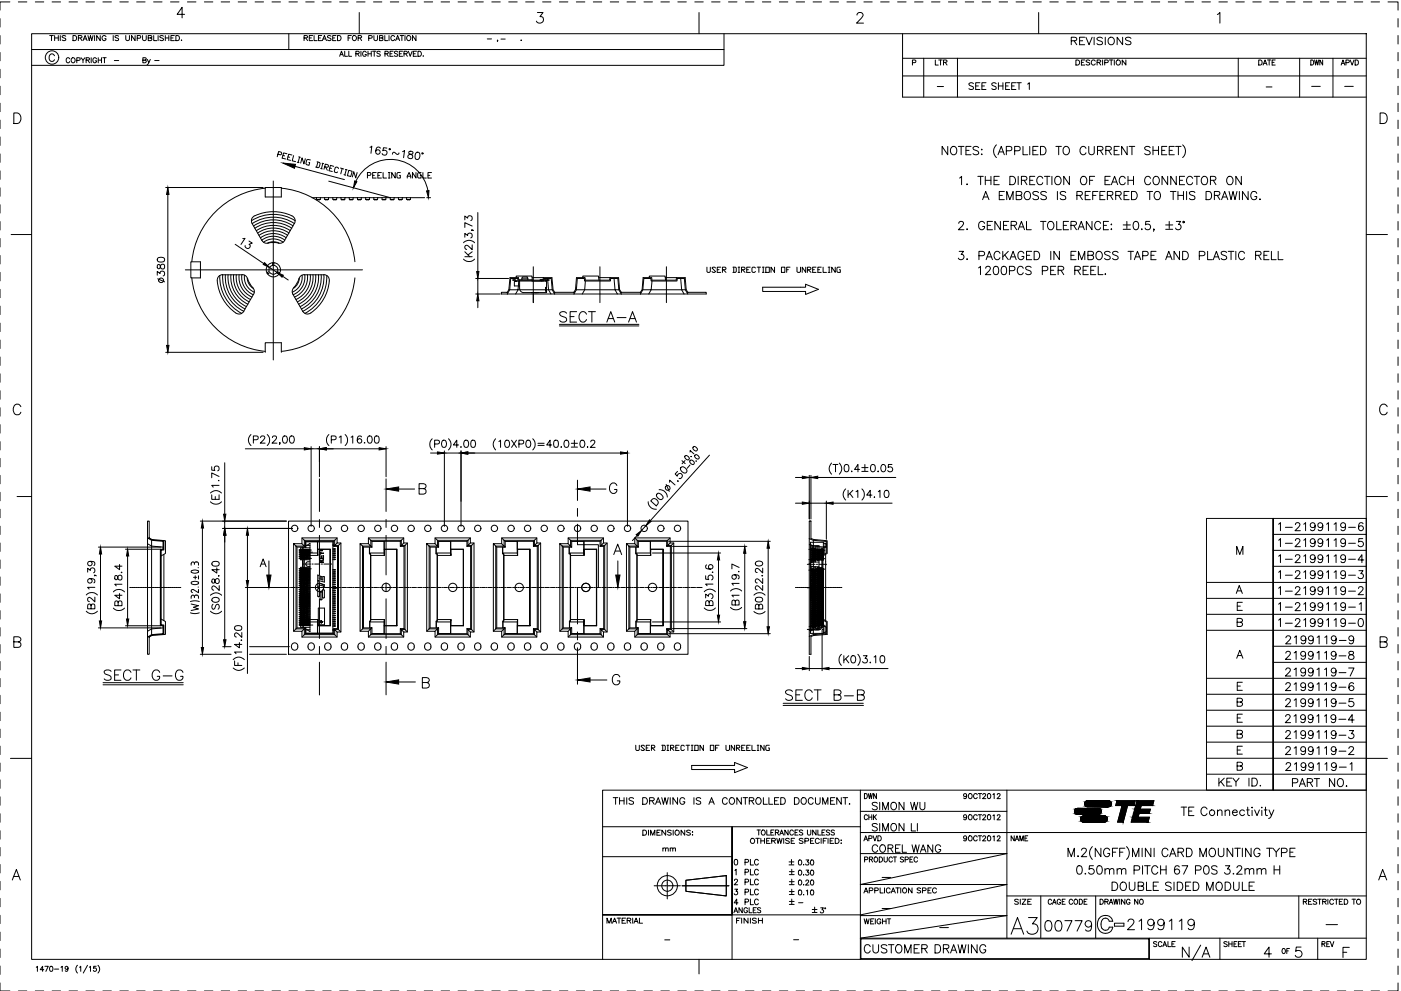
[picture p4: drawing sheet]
<svg xmlns="http://www.w3.org/2000/svg" width="420mm" height="297mm" viewBox="0 0 420 297" stroke-linecap="round" stroke-linejoin="round" font-family="sans-serif">
<g fill="none" stroke="#000" stroke-width=".3">
<path d="M0 5.6v2.5M0 10.7v2.5M0 15.7v2.5M3 .6h-3v2.4M5.5 .6h2.5M9.5 10.1h400.2v277.5h-400.2zM9.5 14.8h207.6M10.6 .6h2.5M14.9 10.7h1.1M15.5 10.7v1.5M15.6 .6h2.6M16.3 16.7a.91 .91 0 0 0-1.2-.4 .91 .91 0 0 0-.4 1.3 .83 .83 0 0 0 .7 .8 .83 .83 0 0 0 .9-.5"/>
<path d="M16.4 11.4h1.1M16.4 10.7v1.5M17.5 10.7v1.5M18.1 10.7v1.5M19.7 10.9l-.4-.2-.7 .2 .2 .3 .9 .6-.4 .4-.7-.2M20.7 .6h2.5M20.9 17.6a.61 .61 0 0 0-.8-.2 .61 .61 0 0 0-.2 .8 .54 .54 0 0 0 .4 .6 .54 .54 0 0 0 .6-.4M21.6 17.4a.69 .69 0 0 1 .9 .7 .69 .69 0 0 1-1 .5l-.2-.7zM21.9 10.7h.5a.82 .82 0 0 1 .6 .7 .82 .82 0 0 1-.6 .8h-.5zM23 18.1l.9-.1 .1-.6-1-.1v1.5M23.5 11.4h.7l.4-.4-.4-.3h-.7v1.5M24 11.4l.6 .8"/>
<path d="M24.3 17.3l.6 .7v.8M24.9 12.2l.6-1.5 .6 1.5M25.1 11.7h.8M25.5 17.3l-.6 .7M25.8 .6h2.5M25.8 18l.9-.1 .1-.5-1-.1v1.5M26.3 18l.5 .8M26.4 10.7l.4 1.5 .3-1.5 .4 1.5 .4-1.5M27.3 17.3v1.5M28.4 10.7v1.5M29 17.6a.69 .69 0 0 0-1.2 .3 .69 .69 0 0 0 .9 .8l.3-.5h-.4M29.5 17.3v1.5"/>
<path d="M29.5 18h.9M30.1 10.7v1.5l-1.1-1.5v1.5M30.4 17.3v1.5M30.8 17.3h1M30.9 .6h2.5M31.3 17.3v1.5M31.8 11a.67 .67 0 0 0-1-.1 .67 .67 0 0 0 0 1 .67 .67 0 0 0 1-.1v-.2h-.4M34 10.7v1.5M34.3 18.1h1.3M35.6 10.9l-.4-.2-.7 .2 .1 .3 .8 .3 .2 .3-.4 .4-.7-.2M35.9 .6h2.6M37.7 10.7v1.1l.5 .4 .5-.2 .1-1.3"/>
<path d="M40.5 10.7v1.5l-1-1.5v1.5M41 .6h2.5M41.1 11.5l1-.1v-.6l-1-.1v1.5M42.8 10.7v1.1l.4 .4 .6-.2 .1-1.3M42.8 18l.9-.1 .2-.3-.2-.3h-.9v1.5l1-.1 .1-.4-.4-.3M44.2 17.8l.4 1 .5-1M44.5 11.4h.7l.4-.4-.4-.3h-.7v1.5l1-.2 .1-.3-.4-.3M44.6 18.8l-.5 .5M46.1 .6h2.5M46.1 10.7v1.5h.9M46.4 18.1h1.3M47.4 10.7v1.5"/>
<path d="M49 10.9l-.4-.2-.7 .2 .2 .3 .9 .6-.4 .4-.7-.2M49.6 11.4h1M49.6 10.7v1.5M50.6 10.7v1.5M51.1 .6h2.6M51.3 11.4h.6M52.3 10.7h-1v1.5h1M52.7 10.7h.6a.79 .79 0 0 1 .5 .7 .79 .79 0 0 1-.5 .8h-.6zM54.4 12.1h.1zM55.4 4.3h-2.3l1.5-2.1v3.2M56.2 .6h2.6M61.3 .6h2.5"/>
<path d="M66.3 .6h2.6M71.4 .6h2.6M76.5 .6h2.5M81.6 .6h2.5M86.6 10.1v4.7M86.7 .6h2.5M91.2 11.4l.9-.1 .1-.3-.3-.3h-.7v1.5M91.7 .6h2.5M91.7 11.4l.5 .8M92.8 11.4h.6M93.8 10.7h-1v1.5h1M94.2 10.7v1.5h.9"/>
<path d="M95.5 11.4h.6M96.5 10.7h-1v1.5h1M96.7 12.2l.6-1.5 .6 1.5M96.8 .6h2.5M96.9 11.7h.8M99.3 10.9l-.4-.2-.7 .2 .1 .3 1 .6-.4 .4-.7-.2M99.8 11.4h.6M100.8 10.7h-1v1.5h1M101.2 10.7h.5a.79 .79 0 0 1 .6 .7 .79 .79 0 0 1-.6 .8h-.5zM101.9 16.9l.5-1.5 .6 1.5M101.9 .6h2.5M102.1 16.4h.7"/>
<path d="M103.4 15.4v1.5h.8M104.4 11.4h.6M104.6 15.4v1.5h.9M105.4 10.7h-1v1.5M106 10.7a.7 .7 0 0 1 .9 .8 .7 .7 0 0 1-1.1 .5l-.1-.8zM106.7 16.1l.9-.1 .1-.4-.3-.2h-.7v1.5M106.9 .6h2.6M107.2 16.1l.5 .8M107.4 11.4l.9-.1 .2-.3-.4-.3h-.7v1.5M107.7 3.8v6.3M108 11.4l.5 .8M108.2 15.4v1.5"/>
<path d="M109.9 15.7a.56 .56 0 0 0-.7-.4 .56 .56 0 0 0-.4 .6v.4a.55 .55 0 0 0 .5 .6 .55 .55 0 0 0 .6-.6h-.4M110.4 15.4v1.5M110.4 16.1h.9M110.6 11.5l.9-.1v-.6l-.9-.1v1.5M111.3 15.4v1.5M111.7 15.4h1M112 .6h2.5M112.1 10.7v1.1l.5 .4 .6-.2v-1.3M112.2 15.4v1.5M113.8 11.4l1-.2v-.4l-1-.1v1.5l1-.2v-.5l-.3-.1M114 15.6l-.3-.2h-.5l-.1 .5 .8 .3 .1 .5-.3 .2-.7-.2M115.4 10.7v1.5h.9"/>
<path d="M115.4 16.1l.9-.1v-.6h-.9v1.5M116 16.1l.5 .8M116.7 10.7v1.5M117 16.1h.6M117.1 .6h2.5M117.9 15.4h-.9v1.5h.9M118.3 11a.69 .69 0 0 0-.9-.1 .69 .69 0 0 0-.2 .9 .69 .69 0 0 0 .9 .3l.2-.3M118.7 12.2l.6-1.5 .5 1.5M118.9 11.7h.7M119.3 15.6l-.4-.2h-.5l-.1 .5 .8 .3 .2 .5-.4 .2-.6-.2M119.8 16.1h.6M120 10.7h1.1"/>
<path d="M120.5 10.7v1.5M120.7 15.4h-.9v1.5h.9M121.2 16.1l.8-.1 .2-.4-.4-.2h-.6v1.5M121.5 10.7v1.5M121.7 16.1l.5 .8M122.1 .6h2.6M122.3 10.7a.7 .7 0 0 1 .9 .8 .7 .7 0 0 1-1.1 .5l-.1-.8zM122.5 15.4l.5 1.5 .6-1.5M124 16.1h.5M124.8 10.7v1.5l-1.1-1.5v1.5M124.9 15.4h-.9v1.5h.9M125.3 15.4h.6a.82 .82 0 0 1 .5 .7 .82 .82 0 0 1-.5 .8h-.6z"/>
<path d="M126.9 16.7h.1M127.2 .6h2.6M132.3 .6h2.5M137.4 .6h2.5M142.4 .6h2.5M146.1 11.7h1.3M147.5 .6h2.5M149.3 12.1l-.2 .4M150.2 11.7h1.3M152.6 .6h2.5M156.2 12.1h.2zM157.6 .6h2.6"/>
<path d="M161.2 3.8h1.7l-1 1.2a1.05 1.05 0 0 1 1 1.5 1.05 1.05 0 0 1-1.7 .3l-.3-.5M162.7 .6h2.5M167.8 .6h2.5M172.8 .6h2.6M177.9 .6h2.6M183 .6h2.5M188 .6h2.6M193.1 .6h2.6M198.2 .6h2.5M203.3 .6h2.5M208.4 .6h2.5M209.6 3.8v6.3"/>
<path d="M213.4 .6h2.5M217.1 10.1v9.5h-207.6M218.5 .6h2.5M223.6 .6h2.5M228.6 .6h2.6M233.7 .6h2.6M238.8 .6h2.5M243.8 .6h2.6M248.9 .6h2.6M254 .6h2.5M257 4.5l.2-.5 .4-.2 .9 .1a.7 .7 0 0 1 .2 1.1l-1.8 1.9h2.1M259.1 .6h2.5"/>
<path d="M264.1 .6h2.6M269.2 .6h2.5M270.7 17.5h139M270.7 10.1v19h139M273.6 18.8l.9-.1 .1-.6-1-.1v1.5M274.3 .6h2.5M277 17.5v11.6M279.4 .6h2.5M280.5 18v1.5h.9M281.5 18h1.1M282.1 18v1.5M283 18.7l.8-.1 .2-.3-.4-.3h-.6v1.5"/>
<path d="M283.5 18.7l.5 .8M284.4 .6h2.5M287.1 17.5v11.6M289.5 .6h2.5M294.6 .6h2.5M299.6 .6h2.6M304.7 .6h2.6M309.8 .6h2.5M311.5 3.8v6.3M314.8 .6h2.6M319.9 .6h2.6M321.3 12.2l1.4-.1 .2-.5-.6-.4h-1v2.2"/>
<path d="M322.1 12.2l.8 1.2M322.7 18h.5a.79 .79 0 0 1 .6 .7 .79 .79 0 0 1-.6 .8h-.5zM323.8 12.2h.9M324.3 18.7h.6M325 .6h2.5M325.3 11.2h-1.5v2.2h1.5M325.3 18h-1v1.5h1M325.7 11.2l.9 2.2 .9-2.2M326.8 18.2l-.4-.2-.7 .2 .1 .3 1 .5v.3l-.4 .2-.7-.2M328.1 11.2v2.2M328.5 18.3a.62 .62 0 0 0-.7-.3 .62 .62 0 0 0-.5 .5 .68 .68 0 0 0 .2 .9 .68 .68 0 0 0 .9-.1l.1-.2M329 18.7l.9-.1 .2-.3-.4-.3h-.7v1.5"/>
<path d="M329.6 18.7l.5 .8M330.1 .6h2.5M330.6 11.5a.96 .96 0 0 0-1.6 .2l.4 .4 1 .3 .2 .7a1.12 1.12 0 0 1-1.6 0M330.7 18v1.5M331.3 18.8l.9-.1 .1-.6-1-.1v1.5M331.5 11.2v2.2M332.5 11.5a1.03 1.03 0 0 1 1.4 .1 1.03 1.03 0 0 1 0 1.4 1.03 1.03 0 0 1-1.4 .1l-.2-.5zM332.7 18h1.1M333.2 18v1.5M334.2 18v1.5M335.2 .6h2.5M336.7 11.2v2.2l-1.7-2.2v2.2"/>
<path d="M337.7 18v1.5l-1.1-1.5v1.5M339.2 11.5a.96 .96 0 0 0-1.7 .2l.5 .4 1 .3 .2 .7a1.12 1.12 0 0 1-1.7 0M340.2 .6h2.5M345.3 .6h2.5M350.4 .6h2.5M355.4 .6h2.6M360.5 .6h2.5M365.1 4.3l.7-.5v3.1M365.5 .6h2.6M370.6 .6h2.6M371.3 17.5v11.6M375.7 .6h2.5"/>
<path d="M377.5 18h.5a.81 .81 0 0 1 .5 .7 .81 .81 0 0 1-.5 .8h-.5zM378.8 19.5l.6-1.5 .6 1.5M379 19h.7M380.1 18h1M380.6 18v1.5M380.8 .6h2.5M381.5 18.7h.6M382.4 18h-.9v1.5h.9M385.8 .6h2.6M389.8 17.5v11.6M390.9 .6h2.5M393.1 18a.77 .77 0 0 1 .9 .7 .77 .77 0 0 1-.9 .8z"/>
<path d="M394.3 18l.2 1.5 .3-1.5 .4 1.5 .3-1.5M396 .6h2.5M396.7 18v1.5l-.9-1.5v1.5M399.8 17.5v11.6M401.1 .6h2.5M402.2 19.5l.6-1.5 .5 1.5M402.4 19h.7M403.6 18.8l.9-.1 .1-.6-1-.1v1.5M404.9 18l.6 1.5 .6-1.5M406.1 .6h2.6M406.4 18h.5a.84 .84 0 0 1 .5 .7 .84 .84 0 0 1-.5 .8h-.5zM411.2 .6h2.5"/>
<path d="M416.3 .6h3v2.4M419.3 5.6v2.5M419.3 10.7v2.5M419.3 15.7v2.5M0 20.8v2.5M0 25.9v2.5M0 30.9v2.6M0 36v2.6M4.1 33.9h1.1a1.7 1.7 0 0 1 1.1 1.5 1.7 1.7 0 0 1-1.1 1.6h-1.1zM270.7 22.8h139M281.1 25.9h1.9M291.9 25.1a.76 .76 0 0 0-.7-.3 .76 .76 0 0 0-.6 .5l1.3 1v.3l-.4 .2-.9-.2"/>
<path d="M292.6 25.8h.8M293.9 24.8h-1.3v2h1.3M294.5 25.8h.7M295.7 24.8h-1.2v2h1.2M298.7 25.1a.72 .72 0 0 0-.7-.3 .72 .72 0 0 0-.6 .5l1.3 1v.3l-.4 .2-.9-.2M299.4 25.8h1.4M299.4 24.8v2M300.8 24.8v2M301.6 25.8h.7M302.8 24.8h-1.2v2h1.2M303.4 25.8h.8M304.7 24.8h-1.3v2h1.3"/>
<path d="M304.9 24.8h1.4M305.6 24.8v2M308.2 25.2l.5-.4v2M379.7 26.1h1.8M393.4 25.9h2.5M403.3 25.9h2.5M413.9 33.9h1.1a1.7 1.7 0 0 1 1 1.5 1.7 1.7 0 0 1-1 1.6h-1.1zM419.3 20.8v2.5M419.3 25.9v2.5M419.3 30.9v2.6M419.3 36v2.6M0 41v2.6"/>
<path d="M0 46.1v2.6M0 51.2v2.5M0 56.3v2.5M49.7 56.2h29.2M50.3 56.2l.4 2.1h-.7zM50.3 58.3v45.2M79.5 56.2h4.9v2.8h-4.9zM79.6 56.4a24.6 24.6 0 0 0-22.1 22M82 54.3v53.6M83.4 46.2l.7 .2 .4-.4-.2-.4-.7-.2-.5 1.6M84.4 56.4a24.6 24.6 0 0 1 22 22M84.8 48.9l3.8 .4-.3 1.1z"/>
<path d="M84.8 46.6l.5 .1M86.1 46.1l-1.1-.3-.4 1.6 1 .3M86.4 47l.5 .1M87.5 46.5l-.9-.3-.5 1.6 1 .3M88.1 46.6l-.5 1.6 1 .3M88.4 49.9l14.9 3.9M89.2 48.6l.5 .2M89.6 47l.5 .1M89.8 47.1l-.4 1.6M91.6 47.6l-.5 1.5-.5-1.8-.4 1.6M93.1 47.9l-.8-.1-.3 .1-.3 1.1 .2 .3 .8 .3 .2-.8-.3-.1M93.6 59.3h33.7"/>
<path d="M94.8 59.2l.1 .1M95.1 48.5l.7 .2 .2 .4-.3 1-.3 .2-.7-.2M95.1 59.8l.7 .1M95.1 59.8h.1M95.3 48.6l-.4 1.6M95.9 59.8h.1M95.9 59.8v.1M96.2 59.2l-.2 .6h-1l-.1-.5M96.2 50.5l.4 .1M96.6 48.9l.5 .2M96.8 49l-.4 1.6M97.3 59.2l.1 .1"/>
<path d="M97.3 59.3l.1 .5 1.1-.1M97.4 50l.7 .2 .4-.2v-.3l-.2-.3-.7-.2-.4 1.5M97.5 59.8l.1 .1M97.5 59.8h.1M97.6 50l.6 1M98.3 59.8h.1M98.4 59.8l-.8 .1M98.6 54.3l18.5 5M98.6 59.2l-.1 .6M98.9 50.4l.5 .1M99.8 59.2l.1 .6 1.1-.1M100 59.8l.1 .1"/>
<path d="M100 59.8h.1M100.1 49.9l-1-.3-.4 1.6 1 .2M100.8 59.8h.1M100.8 59.8l-.8 .1M101.1 59.2l-.2 .6M101.5 50.5l-.2-.3-.5-.1-.3 .1-.3 1.1 .2 .3 .5 .2 .4-.3M102.1 50.4l1 .3M102.2 59.2l.2 .6M102.4 59.8h.9h-.9M102.4 59.8h.1M102.6 50.5l-.4 1.6M103.2 52.4l.5 .1"/>
<path d="M103.3 59.8h.1M103.5 59.2l-.1 .6M103.6 50.8l.5 .1M103.8 50.9l-.4 1.5M104.6 51l1 .3-.4 1.6-1-.3zM104.7 59.2l.1 .6h1l.2-.6M104.9 59.8l.8 .1M104.9 59.8h.1M105.7 59.8h.1M105.7 59.8v.1M106.4 54.2l.6 .3-1 1.8zM106.7 54.3a11.5 11.5 0 0 1 11.9-6.4 11.5 11.5 0 0 1 9.7 9.3"/>
<path d="M107.1 51.7l-.4 1.6-.6-1.8-.4 1.5M107.1 59.2l.2 .6 1-.1M107.4 59.8v.1M107.4 59.8h.1M108.2 59.8h.1M108.2 59.8l-.8 .1M108.4 59.2l-.1 .6M109.6 59.2l.1 .6 1.1-.1M109.8 59.8l.1 .1M109.8 59.8h.1M110.2 52.6h.8l.3-.6-.3-.3h-.8v1.7M110.6 59.8h.1"/>
<path d="M110.7 59.8l-.8 .1M110.9 59.2l-.2 .6M111 44.1l.5-.3-.2 2.2M111.8 52.6h.5M112 59.2l.2 .6M112.2 59.8h.9h-.8M112.3 59.8h.1M112.8 51.7h-1v1.7h1M113.1 59.8h.1M113.3 52.6h.5M113.3 59.2l-.1 .6M114 44.4v-.2a.7 .7 0 0 0-1.1 .2 1.23 1.23 0 0 0 .3 1.8 .69 .69 0 0 0 .8-.5 .69 .69 0 0 0-.5-.8 .69 .69 0 0 0-.9 .5"/>
<path d="M114.4 51.7h-1.1v1.7h1.1M114.5 59.2l.1 .6h1.1l.1-.6M114.7 59.8l.8 .1M114.7 59.8h.1M114.9 51.7v1.7h1M115.5 59.8h.1M115.6 59.8l-.1 .1M116 44.4l-1-.1-.2 .9a.75 .75 0 0 1 1.1 .1 .75 .75 0 0 1-.3 1.1 .75 .75 0 0 1-1-.4M116.5 53.4h.5M116.5 51.7h.5M116.7 51.7v1.7M117 59.2l.1 .6h1l.2-.6"/>
<path d="M117.2 59.8h.1M117.2 59.8h.8M118 59.8h.1M118.5 51.7v1.7l-1-1.7v1.7M119.4 59.2l.1 .1M119.6 45.8l-.3 .5-1.2-.7-.2 .1-.2 .5M119.6 59.8h.1M119.7 59.8h.8M120.1 51.7h-.8l-.3 .3v1.1l.3 .3h.8v-.8h-.3M120.5 59.8h.1M120.7 59.2l-.2 .6h-1v-.5M120.7 45.5l.6-.4-.3 2.2"/>
<path d="M121.9 59.2l.1 .1M121.9 59.3l.1 .5M122 59.8h1M122.1 59.8h.1M122.1 53.4v-.6l.6-1.1 .5 1.1v.6M122.1 59.8h.8M122.1 52.8h1.1M122.7 45.4l-.1 .6 .6 .3a.64 .64 0 0 1 .6 .7 .64 .64 0 0 1-.6 .6l-.7-.2-.2-.4a1.16 1.16 0 0 1 1.4-.9l.2-.4a.8 .8 0 0 0-1.2-.3zM122.9 59.8h.1M123.2 59.2l-.2 .6M124.8 51.7v1.7l-1.1-1.7v1.7M124.9 45.7a.68 .68 0 0 1 1 .4v.5a.96 .96 0 0 1-1 1.2 1.43 1.43 0 0 1 0-2.1z"/>
<path d="M126.3 51.7h-.8l-.2 .3v1.1l.2 .3h.8v-.8h-.3M126.8 51.7v1.7h1M127.9 57.2l.8-.1-.2 2.2zM128 59.3h1.1M128.4 52.6h.5M129.4 51.7h-1v1.7h1M284.2 43.9v2.5l-1.7-2.5v2.5M285.3 44.3a.9 .9 0 0 1 1-.4 .9 .9 0 0 1 .6 1v.6a.95 .95 0 0 1-.9 .9 .95 .95 0 0 1-1-.9zM287.4 43.9h1.7M287.8 53.4l.6-.5v2.5M288.2 43.9v2.5M289.7 45.1h.9"/>
<path d="M289.9 55.3h.3zM291.2 43.9h-1.5v2.5h1.5M293.2 52.9h1.7M293.5 44.3a.95 .95 0 0 0-.9-.5 .95 .95 0 0 0-.8 .7l.3 .4 1.1 .4 .3 .7a1.16 1.16 0 0 1-1.7 0M294.1 52.9v2.5M294.3 46.3h.3zM294.4 44.7v.2zM294.7 59.8l.9-2.4 1 2.4M295 59h1.2M295.5 52.9v2.5M295.5 54h1.7M297.2 52.9v2.5"/>
<path d="M298.1 54h1M298.8 43.4a2.54 2.54 0 0 0 0 3.8M299.3 46.4l1-2.5 .9 2.5M299.7 52.9h-1.6v2.5h1.6M299.7 45.5h1.2M299.7 58.6h.9M301.2 57.4h-1.5v2.4h1.5M301.8 45.2l1.4-.1 .2-.4v-.6l-.5-.2h-1.1v2.5M301.9 59.8v-2.4l1 2.4 .9-2.4v2.4M302.9 52.9h.8a1.33 1.33 0 0 1 .9 1.2 1.33 1.33 0 0 1-.9 1.3h-.8zM304.3 45.2l1.4-.1 .2-.4v-.6l-.5-.2h-1.1v2.5M304.8 58.6l1.4-.2 .3-.3-.2-.5-1.5-.2v2.4h1.1a.64 .64 0 0 0 .6-.6 .64 .64 0 0 0-.6-.6"/>
<path d="M305.4 52.9v2.5M306.3 54h1.5l.2-.4-.2-.6-1.5-.1v2.5M306.8 43.9v2.5h1.4M307.1 54l.9 1.4M307.4 57.7a.92 .92 0 0 1 1-.3 .92 .92 0 0 1 .6 .9v.6a.95 .95 0 0 1-.9 1 .95 .95 0 0 1-1-1zM308.8 43.9v2.5M308.8 54h1M309.8 45.1h.9M310.3 52.9h-1.5v2.5h1.5M311.3 43.9h-1.5v2.5h1.5M311.4 57.7a.97 .97 0 0 0-1.6 .3l.4 .4 1 .4 .2 .7a1.16 1.16 0 0 1-1.6 0M312 43.9h.8a1.33 1.33 0 0 1 .9 1.2 1.33 1.33 0 0 1-.9 1.3h-.8z"/>
<path d="M312.7 53.5a.92 .92 0 0 0-1-.6 .92 .92 0 0 0-.8 .9v.6a.91 .91 0 0 0 .8 1 .91 .91 0 0 0 1-.6M313.2 52.9h1.7M313.8 57.7a.97 .97 0 0 0-1.7 .3l.3 .3 1.2 .5 .2 .7a1.16 1.16 0 0 1-1.7 0M314 52.9v2.5M315.5 52.9v2.5M316.7 43.9h1.6M316.8 53a1.24 1.24 0 0 1 1.5 .8 1.24 1.24 0 0 1-.8 1.6 1.29 1.29 0 0 1-1.2-1 1.29 1.29 0 0 1 .5-1.4zM317.1 57.4v2.4M317.5 43.9v2.5M319 44.3l.3-.3a1.24 1.24 0 0 1 1.5 .9 1.24 1.24 0 0 1-.8 1.5 1.27 1.27 0 0 1-1.2-.8 1.27 1.27 0 0 1 .2-1.3zM319.6 57.7a.94 .94 0 0 0-1.6 .3l.4 .4 1 .4 .2 .7a1.12 1.12 0 0 1-1.6 0M320.7 52.9v2.5l-1.7-2.5v2.5"/>
<path d="M323 58.6l1.4-.2 .2-.3-.2-.6-1.4-.1v2.4M323.8 58.6l.8 1.2M324.5 53a1.2 1.2 0 0 1 1.4 .5 1.2 1.2 0 0 1-.2 1.5 .92 .92 0 0 1-1.1 .3 .92 .92 0 0 1-.6-.9v-.6zM325.5 58.6h.9M325.7 44.5a.92 .92 0 0 0-1.1-.6 .92 .92 0 0 0-.7 1 1.05 1.05 0 0 0 .3 1.3 1.05 1.05 0 0 0 1.4-.2l.1-.2M326.5 43.9v1.8a.83 .83 0 0 0 .8 .7 .83 .83 0 0 0 .9-.7v-1.8M326.8 54h.9M327 57.4h-1.5v2.4h1.5M327.7 58.6h1M328.3 52.9h-1.5v2.5M329.1 45.1l1.5-.2 .2-.5-.6-.5h-1.1v2.5M329.3 57.4h-1.6v2.4"/>
<path d="M329.9 58.6h.9M329.9 45.1l.9 1.3M331.4 57.4h-1.5v2.4h1.5M331.4 54h1M331.6 45.1l1.4-.2 .3-.5-.6-.5h-1.1v2.5M332.1 58.6l1.4-.2 .3-.3-.1-.5-1.6-.2v2.4M332.4 45.1l.9 1.3M333 52.9h-1.6v2.5h1.6M333 58.6l.8 1.2M333.3 55.4l1-2.5 .9 2.5M333.7 54.6h1.2M334.1 45.1h1"/>
<path d="M334.6 58.6l1.4-.2 .3-.3-.3-.6-1.4-.1v2.4M335.4 58.6l.9 1.2M335.7 43.9h-1.6v2.5h1.6M337.1 58.6h.9M337.4 53.5a.92 .92 0 0 0-1-.6 .92 .92 0 0 0-.7 .9v.6a.91 .91 0 0 0 .7 1 .91 .91 0 0 0 1-.6M338 43.9v2.5l-1.6-2.5v2.5M338.3 54h1.6M338.3 52.9v2.5M338.6 57.4h-1.5v2.4h1.5M338.6 43.9h1.7M339.3 57.4h.9a1.3 1.3 0 0 1 .9 1.2 1.3 1.3 0 0 1-.9 1.2h-.9zM339.5 43.9v2.5"/>
<path d="M339.9 52.9v2.5M344 57.4h1.7M344.8 57.4v2.4M344.9 44.3a.92 .92 0 0 0-.9-.5 .92 .92 0 0 0-.7 .7l.2 .4 1.2 .4 .2 .7a1.12 1.12 0 0 1-1.6 0M345.1 53.5a.92 .92 0 0 0-1.1-.6 .92 .92 0 0 0-.7 .9v.6a.91 .91 0 0 0 .7 1 .91 .91 0 0 0 1.1-.6M345.8 45.1h1.6M345.8 43.9v2.5M346.2 53a1.2 1.2 0 0 1 1.5 .5 1.2 1.2 0 0 1-.3 1.5 .92 .92 0 0 1-1 .3 .92 .92 0 0 1-.6-.9v-.6zM346.6 57.5a1.2 1.2 0 0 1 1.4 .5 1.2 1.2 0 0 1-.2 1.5 .95 .95 0 0 1-1 .3 .95 .95 0 0 1-.7-.9v-.6zM347.4 43.9v2.5M348.4 45.1h.9M349.9 43.9h-1.5v2.5h1.5"/>
<path d="M350.2 52.9v2.5l-1.7-2.5v2.5M350.6 45.1h1M351 57.4h1.7M351.8 57.4v2.4M352.2 43.9h-1.6v2.5h1.6M352.6 43.9h1.6M352.8 52.9v2.5l-1.7-2.5v2.5M353.3 58.6h1.6M353.3 57.4v2.4M353.4 43.9v2.5M353.7 54h1M354.7 43.4a2.54 2.54 0 0 1 0 3.8"/>
<path d="M354.9 57.4v2.4M355.3 52.9h-1.6v2.5h1.6M355.9 57.4v2.4M357.7 53.5a.94 .94 0 0 0-1.1-.6 .94 .94 0 0 0-.7 .9v.6a.94 .94 0 0 0 .7 1 .94 .94 0 0 0 1.1-.6M358.1 52.9h1.7M358.4 57.7a.94 .94 0 0 0-1.7 .3l.5 .4 .9 .4 .3 .7a1.12 1.12 0 0 1-1.7 0M358.9 52.9v2.5M360.5 53.2a.9 .9 0 0 1 1.1-.3 .9 .9 0 0 1 .6 .9v.6a.95 .95 0 0 1-1 1 .95 .95 0 0 1-.9-1zM361.7 57.4h.8a1.32 1.32 0 0 1 .9 1.2 1.32 1.32 0 0 1-.9 1.2h-.8zM363 54h1.4l.3-.4-.3-.6-1.4-.1v2.5M363.9 54l.8 1.4M364.2 58.6l1.4-.2 .2-.3-.2-.6-1.4-.1v2.4"/>
<path d="M365 58.6l.8 1.2M366.4 59.8l.9-2.4 .9 2.4M366.7 59h1.2M368.3 53a1.2 1.2 0 0 1 1.5 .5 1.2 1.2 0 0 1-.3 1.5 .92 .92 0 0 1-1 .3 .92 .92 0 0 1-.6-.9v-.6zM368.6 57.4l.6 2.4 .6-2.4 .6 2.4 .6-2.4M371.7 57.4v2.4M372.3 52.9v2.5l-1.7-2.5v2.5M374.3 57.4v2.4l-1.7-2.4v2.4M376.9 58a.91 .91 0 0 0-1-.6 .91 .91 0 0 0-.8 .9v.6a.89 .89 0 0 0 .9 1 .89 .89 0 0 0 .9-1h-.6M377.7 59.8h.3zM419.3 41v2.6M419.3 46.1v2.6"/>
<path d="M419.3 51.2v2.5M419.3 56.3v2.5M0 61.4v2.5M0 66.4v2.5M0 71.5v2.5M0 76.6v2.5M3.3 70.3h6.2M47.3 79.4a.77 .77 0 0 0 .2 1.1l.4-.1 .2-.6a.62 .62 0 0 1 .6-.6 .62 .62 0 0 1 .7 .5l-.1 .7-.4 .2a1.04 1.04 0 0 1-1-1.2zM47.3 77.4l.8-.3a.91 .91 0 0 1 1.3 .8 1.26 1.26 0 0 1-2.2 0zM57.2 78.5h2.9v4.8h-2.9zM70.5 73.2l8.6 5.8M72.8 71.5l.7-.1-1.2 1.9"/>
<path d="M74.7 72.2l.9 .7-.9 .3a.73 .73 0 0 1-.2 1.3 .73 .73 0 0 1-1-.9M75.4 66.2a12.2 12.2 0 0 1 13.1 0M75.6 67l3.2 5.5 .8 .4h.8M75.7 67a11.4 11.4 0 0 1 12.6 0M76.1 67.7a10.6 10.6 0 0 1 11.8 0M76.4 64.7a1.63 1.63 0 0 0-.8 2.3M76.5 64.7a13 13 0 0 1 11 0M76.5 68.4a9.8 9.8 0 0 1 11 0M76.9 69.2a8.9 8.9 0 0 1 10.2 0M77.3 69.9a8.1 8.1 0 0 1 9.4 0M77.7 70.6a7.3 7.3 0 0 1 8.6 0M78.1 71.3a6.5 6.5 0 0 1 7.7 0"/>
<path d="M78.5 72a5.7 5.7 0 0 1 6.9 0M79 72.6a4.8 4.8 0 0 1 5.9 0M79.3 78.7l1.5 1.5-1.8-.9zM80.3 72.8l1.7-.3 1.7 .3M81.7 78.9v.7M81.8 79.5a1.33 1.33 0 0 0-1.1 1.8M81.8 78.9l.2-.2 .2 .2M82.1 78.9v.7M82.2 79.5a1.33 1.33 0 0 1 1 1.8M87.5 64.7a1.63 1.63 0 0 1 .8 2.3M88.3 67l-3 5.1-.6 .6-.8 .2-1.9-.2-1.6 .2M139 77.7a2.23 2.23 0 0 0 3.3 0"/>
<path d="M139 72.8a2.23 2.23 0 0 1 3.3 0M139.4 71.1v-1.1l.9 .6a.73 .73 0 0 1 .6-.7 .73 .73 0 0 1 .8 .6 .73 .73 0 0 1-.5 .8M139.4 65.9v-1.1l.9 .6a.73 .73 0 0 1 .6-.7 .73 .73 0 0 1 .8 .6 .73 .73 0 0 1-.5 .8M139.4 76.9h2.2M139.4 75.5l1.5 1.4M141.5 68.9v.2v-.2l.5 .2M141.6 73.4v1.4l-1.1-1-.7-.3-.4 .4v.4l.6 .4M141.6 67.8l-2.2-1.1v1.5M141.6 75.5l-1.2 .9M143.3 63.7v17.7M159.9 80v10.7M179.9 80v10.7"/>
<path d="M199.9 80v10.7M287.5 67l.5-.6 .8 .2a.81 .81 0 0 1-.2 1.1l-1.2 1.2h1.7M287.7 75.3h1.3l-.8 1a.84 .84 0 0 1 .7 1.3 .84 .84 0 0 1-1.5-.2M289.9 68.7h.3zM289.9 77.7h.3zM293.6 76.7h1.1a.66 .66 0 0 0 .6-.7 .66 .66 0 0 0-.6-.7h-1.1v2.5M295.3 67a.91 .91 0 0 0-1.1-.6 .91 .91 0 0 0-.7 .9 1.08 1.08 0 0 0 .2 1.2 1.08 1.08 0 0 0 1.2 .2l.4-.4v-.4h-.6M295.7 77.8l1-2.5 .9 2.5M296.1 67.5h1M296.1 77h1.2M297.6 66.4h-1.5v2.5h1.5M298.2 80a.8 .8 0 0 1 1.2 .3 1.26 1.26 0 0 1-.8 2 1.6 1.6 0 0 1-.4-2.3z"/>
<path d="M299.9 75.9a.91 .91 0 0 0-1-.6 .91 .91 0 0 0-.8 1v.6a.92 .92 0 0 0 .7 .9 .92 .92 0 0 0 1.1-.6M300 66.4v2.5l-1.6-2.5v2.5M300.6 80a.84 .84 0 0 1 1.2 .3l.1 .6a1.09 1.09 0 0 1-.7 1.4h-.3a1.6 1.6 0 0 1-.3-2.3zM300.7 75.3v2.5M300.9 67.5h1M301.3 76.4l1.1 1.4M302.4 75.3l-1.7 1.7M302.5 66.4h-1.6v2.5h1.6M302.9 77.8l.9-2.5 1 2.5M303.2 67.5l1.5-.1 .2-.3-.1-.5-1.6-.2v2.5M303.2 77h1.2M304 67.5l.9 1.4"/>
<path d="M305.4 68.9l.9-2.5 1 2.5M305.7 68h1.2M307 75.9a.91 .91 0 0 0-1-.6 .91 .91 0 0 0-.7 1 1.08 1.08 0 0 0 .2 1.2 1.08 1.08 0 0 0 1.2 .2l.3-.5v-.3h-.5M307.8 66.4v2.5h1.5M307.8 76.5h1M309.4 75.3h-1.6v2.5h1.6M310.1 75.3h.8a1.32 1.32 0 0 1 .9 1.3 1.32 1.32 0 0 1-.9 1.2h-.8zM312 66.4h1.7M312.8 66.4v2.5M314.4 66.7a.92 .92 0 0 1 1.1-.3 .92 .92 0 0 1 .6 .9v.6a.95 .95 0 0 1-1 1 .95 .95 0 0 1-.9-1zM315.1 75.3v2.5M316.6 79.8h-1.5v2.5h1.5"/>
<path d="M316.9 66.4v2.5h1.4M317.7 75.3v2.5l-1.6-2.5v2.5M318.9 67.5h1M320.5 66.4h-1.6v2.5h1.6M321.2 67.5l1.4-.1 .2-.3-.1-.5-1.5-.2v2.5M321.2 76.5h.9M322 67.5l.8 1.4M322.7 75.3h-1.5v2.5h1.5M323.3 68.9l1-2.5 .9 2.5M323.4 77.8v-2.5l1 2.5 .9-2.5v2.5M323.7 68h1.2M326.3 76.5l1.4-.1 .3-.3-.2-.5-.4-.3h-1.1v2.5h1.1a.66 .66 0 0 0 .6-.6 .66 .66 0 0 0-.6-.7"/>
<path d="M326.4 79.8h-1.6v2.5h1.6M327.5 66.4v2.5l-1.7-2.5v2.5M328.6 79.8h-1.5v2.5h1.5M328.9 75.7a1.14 1.14 0 0 1 1.6 .1 1.14 1.14 0 0 1-.2 1.7l-.2 .2a1.2 1.2 0 0 1-1.4-.5 1.2 1.2 0 0 1 .2-1.5zM329.4 79.8v2.5h1.4M330.1 67a.91 .91 0 0 0-1.1-.6 .91 .91 0 0 0-.7 .9v.6a.92 .92 0 0 0 .7 1 .92 .92 0 0 0 1.1-.6M330.9 67.5h1M332.4 66.4h-1.5v2.5h1.5M333 75.7a.97 .97 0 0 0-1.7 .2l.2 .4 1.3 .6 .2 .6a1.08 1.08 0 0 1-1.7 0M333.3 67.2v.2zM333.3 68.6v.3zM335.3 75.7a.94 .94 0 0 0-1.6 .2l.2 .4 1.3 .6 .1 .6a1.04 1.04 0 0 1-1.6 0"/>
<path d="M336.8 67.4h2.2M336.8 68.7h2.2M337.9 66.4v2.1M338.3 75.3h1.6M339.1 75.3v2.5M340.2 66.5a.8 .8 0 0 1 1.2 .3 1.18 1.18 0 0 1 .1 1.4 1.18 1.18 0 0 1-1.3 .5 1.82 1.82 0 0 1 0-2.2zM340.2 77.8l.9-2.5 1 2.5M340.5 77h1.2M342.4 68.6v.3zM342.7 76.7h1a.67 .67 0 0 0 .6-.5 .67 .67 0 0 0-.2-.7l-1.4-.2v2.5M344.8 66.4h-1.2l-.1 1a.87 .87 0 0 1 1.4 0 .87 .87 0 0 1-.2 1.3 .87 .87 0 0 1-1.3-.3M345.2 76.5h.9"/>
<path d="M346.1 68.7h-.2h.2l-.2 .6M346.7 75.3h-1.5v2.5h1.5M349.6 77.8l.9-2.5 1 2.5M349.6 67.4h2.1M349.6 68.7h2.1M349.9 77h1.2M350.6 66.4v2.1M352.8 66.4h1.3l-.7 .9a.82 .82 0 0 1 .6 1.3 .82 .82 0 0 1-1.4-.2M353.7 75.3v2.5l-1.6-2.5v2.5M354.7 75.3h.8a1.32 1.32 0 0 1 .9 1.3 1.32 1.32 0 0 1-.9 1.2h-.8zM359.7 76.7h1.1a.66 .66 0 0 0 .6-.7 .66 .66 0 0 0-.6-.7h-1.1v2.5M362.2 75.3v2.5h1.4"/>
<path d="M363.9 77.8l.9-2.5 .9 2.5M364.2 77h1.2M367.9 75.7a.94 .94 0 0 0-1.7 .2l.2 .4 1.3 .6 .2 .6a1.04 1.04 0 0 1-1.7 0M368.3 75.3h1.7M369.2 75.3v2.5M370.6 75.3v2.5M373.2 75.9a.91 .91 0 0 0-1-.6 .91 .91 0 0 0-.8 1v.6a.92 .92 0 0 0 .8 .9 .92 .92 0 0 0 1-.6M376.6 76.5l1.4-.1 .2-.6-.6-.5h-1v2.5M377.4 76.5l.8 1.3M379.1 76.5h.9M380.6 75.3h-1.5v2.5h1.5M381.3 75.3v2.5h1.4"/>
<path d="M383.3 75.3v2.5h1.5M409.7 70.3h6.4M419.3 61.4v2.5M419.3 66.4v2.5M419.3 71.5v2.5M419.3 76.6v2.5M0 81.6v2.6M0 86.7v2.5M0 91.8v2.5M0 96.8v2.6M47.2 82.5v-1.1l.8 .6a.73 .73 0 0 1 .7-.7 .73 .73 0 0 1 .8 .6 .73 .73 0 0 1-.6 .8M47.3 83.6l2.1 .9"/>
<path d="M55.6 80.9h53.1M57.5 83.3a24.6 24.6 0 0 0 22.1 22M65.6 82.9l1.2-.6a11.4 11.4 0 0 0 6.3 11 1.63 1.63 0 0 1-2.4 .5 12.5 12.5 0 0 1-5.5-10.3zM65.9 82.6a12.2 12.2 0 0 0 6.6 11.3M66.8 82.4h5.8M67.6 82.3a10.6 10.6 0 0 0 5.9 10.3M68.4 82.3a9.8 9.8 0 0 0 5.5 9.6M69.2 82.3a8.9 8.9 0 0 0 5.1 8.9M70.1 82.3a8.1 8.1 0 0 0 4.6 8.2M70.9 82.3a7.3 7.3 0 0 0 4.3 7.5M71.7 82.3a6.5 6.5 0 0 0 3.9 6.7M72.5 82.3a5.7 5.7 0 0 0 3.5 6"/>
<path d="M72.7 82.3l.8 .2 .7 1M73.3 82.5a4.8 4.8 0 0 0 3 5.1M74.1 83.4l.6 1.7 1.1 1.3M74.3 83.5l.6 1.5 1.3 2-.1 1.2M76 88.2l-2.9 5.1M80.2 81.7l-.1 .2 .3 .1M80.7 81.4l-.6 .3M80.8 80.2l2.3 1.4M80.9 81.7l-.6 .4M80.9 81.7a1.33 1.33 0 0 0 2.1 0l.5 .4M83.1 81.6l1.9 .9-.4 .6zM83.2 81.4l.5 .3"/>
<path d="M83.7 81.7l.1 .2-.3 .1M84.8 82.8l1.6 1.1M87.8 88.2l3 5.1M89.8 83.4l-.5 1.7-1.2 1.3M90.6 82.5a4.8 4.8 0 0 1-3 5.1M90.8 93.3a1.63 1.63 0 0 0 2.4 .5M91.2 82.4h5.9M91.2 82.3l-1.1 .5-1.1 2.2-1.2 1.6-.2 .8 .2 .8M91.4 82.3a5.7 5.7 0 0 1-3.5 6M92.2 82.3a6.5 6.5 0 0 1-3.9 6.7M93.1 82.3a7.3 7.3 0 0 1-4.3 7.5M93.9 82.3a8.1 8.1 0 0 1-4.7 8.2"/>
<path d="M94.7 82.3a8.9 8.9 0 0 1-5.1 8.9M95.5 82.3a9.8 9.8 0 0 1-5.5 9.6M96.3 82.3a10.6 10.6 0 0 1-5.9 10.3M97.1 82.3a11.4 11.4 0 0 1-6.3 11M97.1 82.3a1.65 1.65 0 0 1 1.7 1.9 13 13 0 0 1-5.6 9.6M98 82.6a12.2 12.2 0 0 1-6.6 11.3M106.4 83.3a24.6 24.6 0 0 1-22 22M142.7 83.5h9.8M142.7 88.1h7.3M143 81.4h.6l-.3 2.1zM143.3 88.1l.3 2.1h-.6zM143.3 83.5v4.6"/>
<path d="M143.3 90.2v2M152.1 87.6h.1M152.1 88.1h2.5l.8-1.2h9.1l.7 1.2h1.1M152.9 86.9l.3-3.4h2.1v.7h7.8l.1-.7h2.1l.3 3.4M152.9 86.9l-.8 1.2M154.6 84.1l-.8-.1v-.2l.9 .1 .1 .5M154.6 84.1v.3M154.6 88.1h10.6M154.8 83.2v-.5h4.8v1.3M155.6 84.2l-.2 2.7h-2.5M155.8 84.2l-1.5 .2v1.3h1.5M156.5 83.4h1.8"/>
<path d="M158.3 83.4l-.2-.4h-1.4l-.2 .9M158.3 83.4v.5M159.4 87.7h.1M159.6 83.2h5.9l.4 3.6 .5 .8M160.1 87.7h.1M160.7 87.7h.1M160.8 87.7h.1M161.4 87.7h.1M162.5 83.8v.4l-.5-.1v-.3h2.6v.2h-.6M162.9 83.2v.8h-7.3l-.1-.8h-2.5l-.4 3.6-.5 .9-1.7-.1v.5h1.7M163.5 83.8v.4l.5-.1v-.3M163.7 86.1l-.1 .9 .2 .1"/>
<path d="M163.7 84.1v.1M163.9 84.1l-.1 3M163.9 84.2h-4.3v-.3h-3.8v2.6a1.23 1.23 0 0 0 1.3 1.2h6.8l-.1-.6M163.9 84.1h.1M163.9 86.1h-.3v1.2h.2M164.2 83.5l.3 3.4h1.1M165.6 86.9l.7 1.2M166.3 88.1h5.8M166.3 87.6h5.8M167.8 97.2h23.8M167.8 97.7h23.8M169.9 93.9a1.16 1.16 0 0 0-1.1-.5 1.16 1.16 0 0 0-.9 .8l.2 .4 1.2 .5a.73 .73 0 0 1 .6 .5 .73 .73 0 0 1-.3 .8 1.38 1.38 0 0 1-1.7-.3"/>
<path d="M171 94.9h1.2M172.1 88.1h2.5l.7-1.2h9.1l.8 1.2h1.1M172.8 86.9l.3-3.4h2.2v.7h7.7l.1-.7h2.2l.3 3.4M172.8 86.9l-.7 1.2M172.9 93.4h-1.9v3.1h1.9M174.6 88.1h10.6M174.8 83.2v-.5h4.7l.1 1.3M175.6 84.2l-.3 2.7h-2.5M175.9 94.2a1.15 1.15 0 0 0-1.3-.8 1.15 1.15 0 0 0-.9 1.2 1.36 1.36 0 0 0 .2 1.5 1.36 1.36 0 0 0 1.5 .3l.5-.6M176.5 93.4h2.1M177.5 93.4v3.1M179.5 83.2h6l.3 3.6 .6 .8"/>
<path d="M182 96.5l1.2-3.1 1.2 3.1M182.4 95.5h1.5M182.9 83.2l-.1 .8h-7.2l-.1-.8h-2.6l-.3 3.6-.5 .8M184.2 83.5l.2 3.4h1.2M185.1 95.2h2.6M185.6 86.9l.7 1.2M186.3 88.1h5.8M186.3 87.6h5.8M188.5 96.5l1.2-3.1 1.2 3.1M189 95.5h1.5M192.8 86.9l.3-3.4h2.1l.1 .7h7.7l.1-.7h2.1l.3 3.4M192.8 86.9l-.7 1.2"/>
<path d="M194.6 88.1h10.5M194.7 83.2v-.5h4.8l.1 1.3M195.5 84.2l-.2 2.7h-2.5M199.5 83.2h6l.3 3.6 .5 .8M202.9 83.2l-.1 .8h-7.3v-.8h-2.6l-.3 3.6-.6 .8M204.1 83.5l.3 3.4h1.1M205.5 86.9l.7 1.2M206.2 87.6h.1M206.3 87.6h5.5v.5h-6.7l-.7-1.2h-9.1l-.7 1.2h-2.5M212 80.1v1.3l.3 .2h.5l.2-.2v-1.3M214.6 80.3l-.3-.2h-.5l-.3 .2 1.1 1.1-.3 .2h-.5l-.3-.2M215.1 80.8h.5"/>
<path d="M216.2 80.1h-1.1v1.5h1.1M216.7 80.8h.8l.2-.5-.2-.2h-.8v1.5M216.9 80.8l.8 .8M219.8 80.1h.8l.2 .2v1.1l-.2 .2h-.8M220 80.1v1.5M221.4 81.6h.5M221.4 80.1h.5M221.6 80.1v1.5M222.4 80.8h.8l.2-.5-.2-.2h-.8v1.5M222.6 80.8l.8 .8M223.9 80.8h.6M225 80.1h-1.1v1.5h1.1"/>
<path d="M226.6 80.3l-.3-.2h-.5l-.3 .2v1.1l.3 .2h.5l.3-.2M227.1 80.1h1M227.6 80.1v1.5M228.6 81.6h.6M228.6 80.1h.6M228.7 86.1h12.9v-.9l3.8 1.5-3.8 1.6v-.9h-12.9zM228.9 80.1v1.5M229.7 80.1h1v1.5h-1zM232.3 80.1v1.5l-1.1-1.5v1.5M234.4 80.1h1v1.5h-1zM235.9 80.8h.5M236.9 80.1h-1v1.5"/>
<path d="M239 80.1v1.3l.3 .2h.5l.3-.2v-1.3M241.6 80.1v1.5l-1-1.5v1.5M242.1 80.8h.8l.3-.5-.3-.2h-.8v1.5M242.4 80.8l.8 .8M243.7 80.8h.5M244.7 80.1h-1v1.5h1M245.3 80.8h.5M246.3 80.1h-1v1.5h1M246.8 80.1v1.5h1.1M248.4 81.6h.5M248.4 80.1h.5M248.7 80.1v1.5"/>
<path d="M250.5 80.1v1.5l-1.1-1.5v1.5M252 80.1h-.8l-.2 .2v1.1l.2 .2h.8v-.8h-.2M293.5 80.3l.5-.5v2.5M295.6 80.4l.5-.6 .7 .2 .2 .3-.3 .8-1.2 1.2h1.6M302.7 81.1h1.1a.67 .67 0 0 0 .6-.4 .67 .67 0 0 0-.2-.7l-1.5-.2v2.5M306.9 80.4a.92 .92 0 0 0-1.1-.6 .92 .92 0 0 0-.7 1v.6a.91 .91 0 0 0 .7 .9 .91 .91 0 0 0 1.1-.6M309.2 80.2a.94 .94 0 0 0-1.6 .2l.2 .4 1.2 .5 .2 .7a1.12 1.12 0 0 1-1.6 0M312.6 81.1l1.4-.1 .2-.3v-.6l-.6-.3h-1v2.5M315.1 81h.9M317.3 81l1.5-.1 .2-.6-.6-.5h-1.1v2.5M318.2 81l.8 1.3M322.3 81l1.5-.1 .2-.6-.6-.5h-1.1v2.5"/>
<path d="M323.2 81l.8 1.3M324.8 81h1M327.1 81h.9M331.5 82.1v.2zM419.3 81.6v2.6M419.3 86.7v2.5M419.3 91.8v2.5M419.3 96.8v2.6M0 101.9v2.6M0 107v2.5M0 112v2.6M0 117.1v2.6"/>
<path d="M49.7 105.6h29.2M50 103.5h.7l-.4 2.1zM79.5 105.6v-2.9h4.9v2.9M419.3 101.9v2.6M419.3 107v2.5M419.3 112v2.6M419.3 117.1v2.6M0 122.2v2.5M0 127.3v2.5M0 132.4v2.5M0 137.4v2.5M6.3 121.9a1.18 1.18 0 0 0-1.4-.8 1.18 1.18 0 0 0-.9 1.3v.7a1.18 1.18 0 0 0 .9 1.2 1.18 1.18 0 0 0 1.4-.7"/>
<path d="M63.5 139.9v1l.9 .1a.77 .77 0 0 1 0-1.1 .77 .77 0 0 1 1.1 .1 .77 .77 0 0 1-.2 1.1M67.4 138.7v15.4M73.6 134.5h17.7M75.3 130.2a2.15 2.15 0 0 0 0 3.3M76 131.8l1.3-.2v-.8l-1.3-.1v2.1M78.1 131.2l.5-.5 .6 .1 .2 .2-.3 .8-1 1h1.4M80.1 130.2a2.23 2.23 0 0 1 0 3.3M81.7 131.2l.1-.4 .3-.1h.5l.3 .3-.3 .8-1 1h1.5M84 132.7h-.2h.2l-.2 .6M85 130.8a.73 .73 0 0 1 1.1 .2 1.04 1.04 0 0 1 .1 1.3 1.04 1.04 0 0 1-1.2 .4 1.6 1.6 0 0 1 0-1.9zM87.1 130.8a.73 .73 0 0 1 1 .2 1.04 1.04 0 0 1 .1 1.3 1.04 1.04 0 0 1-1.1 .4 1.6 1.6 0 0 1 0-1.9zM91.3 134.2l2 .3-2 .4z"/>
<path d="M93.3 134.5h2.5M93.3 133.9v23.9M95.8 134.5l2.1-.3v.7zM95.8 133.9v9M97.9 134.5h15.8M98.6 130.2a2.23 2.23 0 0 0 0 3.3M99.4 131.8l1.3-.2v-.8l-1.3-.1v2.1M101.7 131l.6-.3v2.1M103.5 130.2a2.23 2.23 0 0 1 0 3.3M105.3 131l.5-.3v2.1M108.4 131l-.1-.2a.73 .73 0 0 0-1 .2 1.24 1.24 0 0 0 .5 1.8 .68 .68 0 0 0 .7-.6 .68 .68 0 0 0-.6-.7 .68 .68 0 0 0-.8 .6M109.2 132.7h.2z"/>
<path d="M110.5 130.8a.73 .73 0 0 1 1 .2 1.04 1.04 0 0 1 .1 1.3 1.04 1.04 0 0 1-1.1 .4 1.6 1.6 0 0 1 0-1.9zM112.6 130.8h.8l.3 .8a.91 .91 0 0 1-.8 1.2 1.43 1.43 0 0 1-.3-2zM113.7 134.2l2.1 .3-2.1 .4zM115.8 133.9v9M129.1 135.8h2.1M129.6 131.5a2.28 2.28 0 0 0 0 3.4M130.3 133.1l1.3-.1 .2-.3-.2-.7-1.3-.1v2.2M131.2 135.5l2.1 .3-2.1 .3zM132.8 132a.71 .71 0 0 1 1 .4 1.01 1.01 0 0 1 .1 1.2 1.01 1.01 0 0 1-1.1 .4 1.6 1.6 0 0 1 0-2zM133.3 135.2v22.6M133.3 135.8h5M134.5 131.5a2.19 2.19 0 0 1 0 3.4"/>
<path d="M137.5 133.4h-1.5l1-1.5v2.2M138.1 134h.2zM138.3 135.8l2-.3v.6zM138.3 135.2v22.6M139.4 132a.71 .71 0 0 1 1 .4 1.01 1.01 0 0 1 .1 1.2 1.01 1.01 0 0 1-1.1 .4 1.6 1.6 0 0 1 0-2zM140.3 135.8h45.8M141.5 132a.71 .71 0 0 1 1 .4l.1 .5a.98 .98 0 0 1-.6 1.2l-.5-.1-.2-.3-.1-.8zM148.6 131.5a2.28 2.28 0 0 0 0 3.4M149.6 132.4l.5-.5v2.2M151.7 132a.71 .71 0 0 1 1 .4 1.01 1.01 0 0 1 .1 1.2 1.01 1.01 0 0 1-1.1 .4 1.6 1.6 0 0 1 0-2zM153.4 131.9l1.5 2.2M154.9 131.9l-1.5 2.2"/>
<path d="M155.6 133.1l1.3-.1 .2-.3-.2-.7-1.3-.1v2.2M158 132a.71 .71 0 0 1 1 .4 1.01 1.01 0 0 1 .2 1.2 1.01 1.01 0 0 1-1.2 .4 1.6 1.6 0 0 1 0-2zM159.8 131.5a2.28 2.28 0 0 1 0 3.4M161.3 132.9h1.9M161.3 133.5h1.9M165.5 133.4h-1.5l1-1.5v2.2M166.3 132a.76 .76 0 0 1 1.1 .4l.1 .8-.3 .8a.77 .77 0 0 1-1.1-.3l-.1-.8zM168.2 134h.2zM169.5 132a.71 .71 0 0 1 1 .4 1.01 1.01 0 0 1 .1 1.2 1.01 1.01 0 0 1-1.1 .4 1.6 1.6 0 0 1 0-2zM171.3 132.9h1.9M171.3 134h1.9M172.3 131.9v1.9"/>
<path d="M174.2 132a.71 .71 0 0 1 1.1 .4 1.01 1.01 0 0 1 .1 1.2 1.01 1.01 0 0 1-1.2 .4 1.6 1.6 0 0 1 0-2zM176.1 134h.2zM177.2 132.4l.1-.4 .7-.1 .3 .3 .1 .4-1.4 1.5h1.5M186.1 135.5l2.1 .3-2.1 .3zM188.2 135.2v22.6M204.5 138.1l1 .9M205.4 136.7a.81 .81 0 0 1 1 .1 .81 .81 0 0 1 .1 1l-.7-.1-.4-.5zM205.4 138l-.8 1M206.9 135.5l.1-.5 1.1 1M206.9 139.4l-.8 1M207 138a.77 .77 0 0 1 1 .3 .77 .77 0 0 1-.1 1l-1-.7zM207.2 136.8l.1 .1z"/>
<path d="M207.9 133.9a.85 .85 0 0 1 .9 .3 .85 .85 0 0 1 .2 .9 .83 .83 0 0 1-.9-.2 .83 .83 0 0 1-.2-1zM208.5 136.4a.82 .82 0 0 1 .9 .2 .82 .82 0 0 1 .1 .9 .83 .83 0 0 1-.9-.2 .83 .83 0 0 1-.1-.9zM208.7 138.2h.1M212.8 136.4l-17.8 19.7M249.4 138.8a2.29 2.29 0 0 0 0 3.3M249.8 139.2h1.5M250.6 139.2v2.2M251.7 138.8a2.29 2.29 0 0 1 0 3.3M253.4 139.3a.69 .69 0 0 1 1.1 .3l.1 .6a.93 .93 0 0 1-.8 1.2 1.4 1.4 0 0 1-.4-2.1zM259.4 139.2v1.9M261.4 139.3a.7 .7 0 0 1 1 .3l.1 .6a.93 .93 0 0 1-.8 1.2 1.43 1.43 0 0 1-.3-2.1zM264.5 139.3a.66 .66 0 0 1 1 .3 1.01 1.01 0 0 1 .1 1.3 1.01 1.01 0 0 1-1.1 .4 1.54 1.54 0 0 1 0-2z"/>
<path d="M267.5 139.2h-1.1v1a.78 .78 0 0 1 1.1 0 .78 .78 0 0 1-.1 1.1 .78 .78 0 0 1-1.2-.3M416 121.9a1.15 1.15 0 0 0-1.3-.8 1.15 1.15 0 0 0-.9 1.3 1.38 1.38 0 0 0 .2 1.5 1.38 1.38 0 0 0 1.5 .3l.5-.6M419.3 122.2v2.5M419.3 127.3v2.5M419.3 132.4v2.5M419.3 137.4v2.5M0 142.5v2.5M0 147.6v2.5M0 152.6v2.6M0 157.7v2.5M5.1 148.8h4.4M44.2 156.2h.5v5l.9 .5 3.5 .3v2.8l-.8 .1v22.4l.8 .1v2.8l-3.5 .3-.9 .5v5.1h-.5v-5.1l1.3-.8 3.4-.3v-2.3l-.8-.1v-22.8l.8-.1v-2.4l-3.4-.2-1.3-.8z"/>
<path d="M60.1 156.2h25.8M60.7 156.2l.3 2.1h-.6zM60.7 158.3v35.8M63.1 150.4a2.23 2.23 0 0 0 3.3 0M63.1 147.8a2.23 2.23 0 0 1 3.3 0M63.5 148.3v1.4h2.2v-1.4M64.6 148.8v.9M65.5 144h.2zM65.7 145.5h-2.2l.4 .5M65.7 142.8l-2.2-1v1.4M66.8 158.4h20.9M67.1 154.1h.6l-.3 2.1z"/>
<path d="M67.4 158.4l.3 2h-.6zM67.4 158.4l.4 2h-.7zM67.4 156.2v2.2M74.2 158.4l.3 2h-.6zM86.5 156.2h119.8v39.9h-119.8zM95.8 143.5v9.8M95.8 155.7v2.4M115.8 146.6l3.7-.6v1.2zM115.8 143.5v9.8M115.8 155.7v2.4M119.5 146.6h4.8M125.7 146.5l1.8-.2 .3-.4-.2-.6-.6-.3h-1.3v3.1l1.8-.2a.83 .83 0 0 0 .3-.8 .83 .83 0 0 0-.8-.6"/>
<path d="M173.2 146.6l3.8-.6v1.2zM173.2 157.1v6.2h6.3v12.8M173.2 143.9v6.1M173.2 152.4v2.4M177 146.6h4.7M185 145.5a1.13 1.13 0 0 0-1.3-.7 1.13 1.13 0 0 0-.9 1.2 1.36 1.36 0 0 0 .3 1.4 1.36 1.36 0 0 0 1.5 .3l.4-.6v-.4h-.7M193.7 157.6l-1.3 1.4M194.4 150.4a2.25 2.25 0 0 0 2.5 2.2M194.8 155.8l.5 .5-1.6 1.3zM195.7 149.6a1.18 1.18 0 0 1 1.3 .2 1.18 1.18 0 0 1 .3 1.3l-.5 .5-1.6-1.5zM197.1 148a1.28 1.28 0 0 1 1.7 1.5 1.15 1.15 0 0 1-1.4-.1 1.15 1.15 0 0 1-.3-1.4zM197.7 146.8a2.21 2.21 0 0 1 2.4 2.2"/>
<path d="M199.8 145.2l.9 2.1M200.8 144.6v-.7l1.6 1.5M203.2 141.3l-.7 .8 .6 .6a.76 .76 0 0 1 .8-.8 .76 .76 0 0 1 .7 .8 .76 .76 0 0 1-.9 .7M203.2 144.1l.2 .2zM204.3 140a1.19 1.19 0 0 1 1.3 .3 1.19 1.19 0 0 1 .2 1.4 1.19 1.19 0 0 1-1.3-.3 1.19 1.19 0 0 1-.2-1.4zM238.5 143.1h2.1M238.5 150.8h2.1M240.6 142.7l2.1 .4-2.1 .4zM240.6 150.5l2.1 .3-2.1 .4zM242.7 156.2h.5M242.7 142.5v13.1M242.7 143.1h.5"/>
<path d="M242.7 150.8h5.1M243.2 143.1l2-.4v.8zM243.2 156.2v5.2l.8 .3 4.1 .4v3.8l-1.3 .7v19l1.3 .7v3.8l-4.1 .4-.8 .3v5.3h-.5v-5.4M243.2 156.2h-.5v5.3M243.2 142.5v13.1M245.2 143.1h23.4M247.8 150.8l2.1-.3v.7zM247.8 150.2v11.5M249.9 150.8h17.6M253.6 146.5a2.19 2.19 0 0 0 0 3.4M254.3 147v2.1M254.8 147.9l1 1.2"/>
<path d="M255.4 141.2v.2zM255.8 147l-1.5 1.4M256.7 147.4l.6-.4v2.1M257.8 140.7h-1.5l1-1.5v2.2M258.4 140.2h1.9M258.4 141.3h1.9M258.5 146.5a2.28 2.28 0 0 1 0 3.4M261.5 148.4h-1.6l1.1-1.4v2.1M262.1 149h.2zM263.2 141.3h.2zM263.4 147.4l.5-.4v2.1M265.5 147.1a.71 .71 0 0 1 1 .3 1.01 1.01 0 0 1 .1 1.2 1.01 1.01 0 0 1-1.1 .4 1.6 1.6 0 0 1 0-1.9z"/>
<path d="M361.8 155.4h47.9v81.4h-47.9zM383.5 157.1l.5-.4v2.4M385.5 158.1h2.1M388.5 157.3l.4-.6h.5l.4 .4-.3 .8-1.1 1.2h1.6M391 157.1l.5-.4v2.4M394.4 157.5a.74 .74 0 0 1-1 .6 .74 .74 0 0 1-.3-1.1 .74 .74 0 0 1 1.2 0 1.29 1.29 0 0 1-.8 2.1l-.5-.4M396.7 157.5a.74 .74 0 0 1-1 .6 .74 .74 0 0 1-.3-1.1 .74 .74 0 0 1 1.2 0 1.29 1.29 0 0 1-.8 2.1l-.5-.4M397.8 157.1l.6-.4v2.4M400.1 157.1l.6-.4v2.4M403.5 157.5a.75 .75 0 0 1-1 .5 .75 .75 0 0 1-.3-1.2 .75 .75 0 0 1 1.2 .2l.1 .5a1.11 1.11 0 0 1-.9 1.6l-.4-.4M404.5 158.1h2M408.8 157a.69 .69 0 0 0-1-.2 1.38 1.38 0 0 0 .4 2.3 .74 .74 0 0 0 .7-.8 .74 .74 0 0 0-.7-.7 .74 .74 0 0 0-.8 .7"/>
<path d="M409.7 148.8h6.4M419.3 142.5v2.5M419.3 147.6v2.5M419.3 152.6v2.6M419.3 157.7v2.5M0 162.8v2.5M0 167.8v2.6M0 172.9v2.6M0 178v2.5M25.9 178.3a2.28 2.28 0 0 1 3.3 0M26.3 171.5v-1.2l.8 .7a.73 .73 0 0 1 1.2-.6 .73 .73 0 0 1-.2 1.3M27 173.4a.68 .68 0 0 1 .6 .9 .68 .68 0 0 1-1 .3 .68 .68 0 0 1 0-1 1.07 1.07 0 0 1 1.3-.2 1.07 1.07 0 0 1 .5 1.2l-.2 .1"/>
<path d="M27 168.3a.68 .68 0 0 1 .5 .9 .68 .68 0 0 1-1 .2 .68 .68 0 0 1 .1-1.1h.4a1.04 1.04 0 0 1 1.4 .6v.5l-.2 .1M28.4 172.4v.2v-.2l.5 .2M28.4 179v1.4l-1.5-1.3-.6 .4 .1 .6 .4 .2M28.4 176.1h-2.1l.4 .5M29.5 164h18.8M30.1 164l.4 2.1h-.7zM30.1 166.1v20M34 177.4a2.28 2.28 0 0 1 3.3 0M34.5 172.6l-.1 .7 .3 .5 .4-.2 .2-.6a.62 .62 0 0 1 .6-.6 .62 .62 0 0 1 .7 .5l-.1 .7-.3 .2a1.04 1.04 0 0 1-1.1-1.2zM35.9 177.9v1.6l-1.5-1.1h2.2M35.9 169.2v1.6l-1.5-1.1h2.2M36.4 171.6h.2z"/>
<path d="M36.6 175.1h-2.2l.4 .5M37.6 164.6h10.7M38.3 164.6l.3 2.1h-.7zM38.3 166.7v18.8M38.9 176.1h.4M39.4 176.1h.1M39.5 176.1h.5M40.1 176.1h.4M40.6 176.1h.1M40.7 176.1h.3M41.1 176.1h.1M41.3 176.1h.3"/>
<path d="M41.7 176.1h.1M41.8 176.1h.4M42.2 176.1h.6M42.8 176.1h.1M43 176.1h.3M43.4 176.1h.5M44 176.1h.1M44.1 176.1h.4M44.2 161.2v1.8l1.3 .7v24.8l-1.3 .7v1.8M44.2 163v26.2M44.5 176.1h.7M44.7 161.2h.1"/>
<path d="M45.3 176.1h.3M45.5 162v1.7l3.4 .3M45.7 176.1h.6M46.4 176.1h.3M46.8 176.1h.7M47.5 176.1h.4M48 176.1h.6M48.7 176.1h.3M49.1 176.1h.6M49.1 162l.5 .1v3.8l-1.3 .7M49.1 166.2v19.8M49.8 176.1h.4"/>
<path d="M50.2 176.1h.1M50.4 176.1h.5M51 176.1h.3M51.4 176.1h.1M51.5 176.1h.5M52.1 176.1h.4M52.5 176.1h.1M52.7 176.1h.5M53.3 176.1h.3M53.7 176.1h.1M53.8 176.1h.4M57.4 174.5v.5"/>
<path d="M57.4 171.1v.5M57.5 175l1.1 .2 .8-.2M57.5 174.5l1.1-.3 .8 .3M57.5 171.6l.7 .2 1.2-.2M57.5 171.1l1.1-.2 .8 .2M58 173h1M58.1 176.8a.48 .48 0 0 0-.7 .2 .48 .48 0 0 0 .3 .6M58.3 178.9l.2-.5h.8l.2 1M58.3 168.9l.2-.4h.8l.2 .9M58.3 168.9v.3M58.3 178.9v.2M58.3 178.9a.49 .49 0 0 0-.5-.5 .49 .49 0 0 0-.4 .5l-.1 .5"/>
<path d="M58.3 168.9a.49 .49 0 0 0-.5-.5 .49 .49 0 0 0-.4 .5l-.1 .5M58.5 172.6v1M59.4 176h.1M59.4 170.2h.1M59.4 174.5v.5M59.4 171.1v.5M59.5 176.7v1l-1.4-.9M59.5 172.6v1M63.1 178.4a2.29 2.29 0 0 1 3.4 0M63.7 179.4a1.25 1.25 0 0 1 2 .5 1.19 1.19 0 0 1-1.1 .7 1.19 1.19 0 0 1-1.1-.9zM63.7 173.6a.75 .75 0 0 0 .2 1.2l.4-.1 .3-.9a.6 .6 0 0 1 1-.2l.1 .8-.4 .5-.7-.3-.3-1zM63.7 168.6l.8-.3a.93 .93 0 0 1 1.2 .8 1.26 1.26 0 0 1-2.2 0z"/>
<path d="M65 170.2v1.6l-1.5-1h2.2M65.6 172.5v.2zM65.7 175.5v1.5l-1-1.1-.7-.3-.5 .5v.4l.6 .4M67.4 160.4v31.4M73.6 176.1h13M73.9 174h.6l-.3 2.1zM74.2 160.4v13.6M74.2 176.1v25.8M78 169.9l.9-2.4 .9 2.4M78.4 169.1h1.1M80 172.4h1.3l-.7 3.7zM80.6 168.1v4.3"/>
<path d="M86.9 176.1h.2M87.3 176.1h1.2M88.1 163h2.5v-1.8h10.5v1.6h1.1v26.6h-1.1v1.6h-10.5v-1.8h-2.5v-26.2l.7 .7M88.8 163.7v24.8l-.7 .7M88.8 163.7l.3 .3h2.5M88.8 176.1h.2M89.1 164v24.2M89.2 176.1h1.2M89.7 167.4l1.1 .1M89.7 164.9l1.1 .1M89.7 173.6l1.1 .1M89.7 174.9h1.1"/>
<path d="M89.7 179.2l1.1 .1M89.7 173h1.1M89.7 170.5l1.1 .1M89.7 167.3v.1M89.7 170.5h.1M89.7 173h.1M89.7 173.6h.1M89.7 174.8v.1M89.7 176.7h.1M89.7 179.2v.1M89.7 176.7l1.1 .1M89.8 165.6h1"/>
<path d="M89.8 175.6h1M89.8 177.4h1M90.3 165h.1M90.3 165.6h.1M90.3 165.7h2.7M90.3 166.2h.1M90.3 166.3h2.7M90.3 166.8h.1M90.3 166.9h2.7M90.3 167.5h.1M90.3 167.6h.1M90.3 170.6h.1"/>
<path d="M90.3 170.7h2.7M90.3 170.9h.1M90.3 171.2h.1M90.3 171.3h2.7M90.3 171.5h.1M90.3 171.8h.1M90.3 171.9h2.7M90.3 172.5h.1M90.3 172.5h2.7M90.3 173h.1M90.3 173.2h2.7M90.3 173.7h.1"/>
<path d="M90.3 173.8h2.7M90.3 174.3h.1M90.3 174.4h2.7M90.3 174.9h.1M90.3 175h2.7M90.3 175.2h.1M90.3 175.6h.1M90.3 175.7h2.7M90.3 175.9h.1M90.3 176.2h.1M90.3 176.3h2.7M90.3 176.8h.1"/>
<path d="M90.3 176.9h2.7M90.3 177.4h.1M90.3 177.5h2.7M90.3 178.1h.1M90.3 178.2h2.7M90.3 178.7h.1M90.3 178.8h2.7M90.3 179.3h.1M90.3 179.4h2.7M90.3 179.9h.1M90.3 177.2h2.7M90.3 178.4h2.7"/>
<path d="M90.3 165v.3M90.3 164.7h2.7M90.3 165.3h2.7M90.3 165.7v.2M90.3 166.3v.2M90.3 165.9h2.7M90.3 166.9v.3M90.3 167.5l-.1 .3h2.8M90.3 166.5h2.7M90.3 167.2h2.7M90.3 167.5h2.7M90.3 170.7v.2h2.7"/>
<path d="M90.3 170.3h2.7M90.3 171.3v.3M90.3 171.9v.3M90.3 172.5v.3M90.3 173.2v.2M90.3 173.8v.2M90.3 174.4v.3M90.3 175v.3h2.7M90.3 175.7v.2M90.3 176.3v.2M90.3 176.9v.3M90.3 177.5v.3"/>
<path d="M90.3 178.2v.2M90.3 178.8v.2M90.3 179.4v.2M90.3 164.7v.1M90.3 165.3v.1M90.3 165.6v.1M90.3 165.9v.1M90.3 166.2v.1M90.3 166.5v.2M90.3 166.8v.1M90.3 167.2h.1M90.3 167.5v.1"/>
<path d="M90.3 170.3v.1M90.3 170.6v.1M90.3 170.9v.1M90.3 171.2v.1M90.3 171.5v.1M90.3 171.8v.1M90.3 172.2v.1M90.3 172.8v.1M90.3 173v.2M90.3 173.4v.1M90.3 173.7v.1M90.3 174v.1"/>
<path d="M90.3 174.3v.1M90.3 174.7h.1M90.3 174.9v.1M90.3 175.2v.2M90.3 175.6v.1M90.3 175.9v.1M90.3 176.2v.1M90.3 176.5v.1M90.3 176.8v.1M90.3 177.2h.1M90.3 177.4v.1M90.3 177.8v.1"/>
<path d="M90.3 178.1v.1M90.3 178.4v.1M90.3 178.7v.1M90.3 179v.1M90.3 179.3v.1M90.3 179.6v.1M90.3 179.9v.1M90.3 171.6h2.7M90.3 172.2h2.7M90.3 172.8h2.7M90.3 173.4h2.7M90.3 174h2.7"/>
<path d="M90.3 174.7h2.7M90.3 175.9h2.7M90.3 176.5h2.7M90.3 177.8h2.7M90.3 179h2.7M90.3 179.6h2.7M90.5 164.8v.2M90.5 165.4v.2M90.5 166v.2M90.5 166.7v.1M90.5 167.2v.3M90.5 170.4v.2"/>
<path d="M90.5 171v.2M90.5 171.6v.2M90.5 172.3v.2M90.5 172.9v.1M90.5 173.5v.2M90.5 174.1v.2M90.5 174.7v.2M90.5 175.4v.2M90.5 176v.2M90.5 176.6v.2M90.5 177.2v.2M90.5 177.9v.2"/>
<path d="M90.5 178.5v.2M90.5 179.1v.2M90.5 179.7v.2M90.6 163l.7 .7h-2.5M90.6 161.2l.7 .8h9.1l-.3 .2v1.6l.3-.3v-1.5l.7-.8M90.7 176.1h3.5M90.7 167.8v2.2M90.8 169.1h.4M90.8 164.8l-1.1 .1M90.8 165.4h-1v.2M90.8 164v2h-1.1l.1 .2h1M90.8 166.7h-1.1v.1h1.1"/>
<path d="M90.8 167.2l-1.1 .1M90.8 170.4h-1.1M90.8 171h-1.1l.1 .2h1M90.8 171.6h-1.1l.1 .2h1M90.8 172.3h-1.1l.1 .2h1M90.8 172.9l-1.1 .1M90.8 173.5l-1.1 .1M90.8 174.1h-1.1l.1 .2h1M90.8 174.7l-1.1 .1M90.8 175.4h-1v.1M90.8 176l-1.1 .1 1.1 .1M90.8 176.6l-1.1 .1"/>
<path d="M90.8 177.2h-1v.2M90.8 177.9h-1.1l1.1 .2M90.8 178.5h-1.1v.2h1.1M90.8 179.1l-1.1 .1M90.8 179.7l-1.1 .1 1.1 .1M90.8 170.3h.1M90.8 167.5h.1M90.8 167.2h.1M90.8 166.5l.6 .1M90.8 165.9h.1M90.8 165.7h.6M90.8 165.3h.1"/>
<path d="M90.8 165h.6M90.8 164.7h.6M90.8 172.8h.1M90.8 173.4h.1M90.8 172.5h.6M90.8 172.2h1.1M90.8 171.6h.1M90.8 171.3h.6M90.8 170.9h.1M90.8 170.7h.6M90.8 174l.6 .1M90.8 175h.6"/>
<path d="M90.8 174.7h1.1M90.8 175.7h.6M90.8 175.3h.1M90.8 175.9h.1M90.8 176.9h.6M90.8 176.5l.6 .1M90.8 177.5h.6M90.8 177.2h.1M90.8 179.6h.1M90.8 179.4h.6M90.8 179l.1 .1M90.8 178.4h.6"/>
<path d="M90.8 177.8h.1M90.8 170.5h.4M90.8 165h.1M90.8 165.7h.1M90.8 166.3h.1M90.8 166.9h.1M90.8 170.7h.1M90.8 171.3h.1M90.8 172.2h.1M90.8 172.5h.1M90.8 173.2h.1M90.8 174.7h.1"/>
<path d="M90.8 175h.1M90.8 175.7h.1M90.8 176.9h.1M90.8 177.5h.1M90.8 179.4h.1M90.8 164v1.8M90.8 166.5v.1M90.8 171.9h.1M90.8 173.8h.1M90.8 174v.1M90.8 174.4h.1M90.8 176.3h.1"/>
<path d="M90.8 176.5v.1M90.8 178.1v.1M90.8 178.4h.1M90.8 178.8h.1M90.8 179v.1M90.9 167.4h.4M91 164.9h.4M91 165.5h.4M91.1 166v20.2h-.2v.2h4.3M91.2 164.7v.3M91.2 165.3v.4M91.2 165.9v.4"/>
<path d="M91.2 166.6v.3M91.2 167.2v.3M91.2 170.3v.4M91.2 170.9v.4M91.2 171.6v.3M91.2 172.2v.3M91.2 172.8v.3M91.2 173.4v.4M91.2 174.1v.3M91.2 174.7v.3M91.2 175.3v.4M91.2 175.9v.4"/>
<path d="M91.2 176.6v.3M91.2 177.2v.3M91.2 177.8v.3M91.2 178.4v.4M91.2 179.1v.3M91.2 179.6v.4M91.2 166.5v19.2M91.3 164.7h.6M91.3 166.6h.6M91.3 174.1h.6M91.3 176.6h.6M91.3 178.4l.6 .1"/>
<path d="M91.4 165h1zM91.4 164.7h1h-.5M91.4 166.3l1-.1-.5 .1M91.4 165.3l1 .1zM91.4 165.9l1 .1zM91.4 166.9h1h-.5M91.4 167.5h1zM91.4 166.6h1h-.5M91.4 167.2h1h-.5v.3M91.4 170.3l1 .1zM91.4 170.9l1 .1zM91.4 171.9h1z"/>
<path d="M91.4 171.6h1h-.5v.3M91.4 173.1h1h-.5M91.4 172.2h1h-.5M91.4 172.8l1 .1zM91.4 173.8l1-.1-.5 .1M91.4 173.4l1 .1zM91.4 175l1-.1zM91.4 174.1h1h-.5M91.4 174.7h1h-.5M91.4 175.3l1 .1zM91.4 175.9l1 .1zM91.4 176.9l1-.1z"/>
<path d="M91.4 176.6h1h-.5M91.4 178.1h1h-.5M91.4 177.2h1zM91.4 177.8l1 .1zM91.4 178.4l1 .1h-.5M91.4 179.1h1zM91.4 179.6l1 .1zM91.4 171.9h-.6M91.4 174.4h-.6M91.4 176.3h-.6M91.4 178.8h-.6M91.6 169.1h1.5"/>
<path d="M91.6 170.5h1.7M91.7 167.4h1.7M91.7 164.2v-1.8h8.1v27.4h-8.1v-1.8M91.7 163.5h1.3M91.8 165.5h1.9M91.8 164.9h1.6M91.9 165.6h.5l-1 .1M91.9 170.6h.5l-1 .1M91.9 171.3l.5-.1-1 .1M91.9 172.5h.5h-1M91.9 174.4h.5h-1M91.9 175.6h.5l-1 .1"/>
<path d="M91.9 176.2h.5l-1 .1M91.9 177.5l.5-.1-1 .1M91.9 178.7h.5l-1 .1M91.9 180l.5-.1-1 .1M91.9 166.9h-1.1M91.9 166.3h-1.1M91.9 173.1l-1.1 .1M91.9 173.8h-1.1M91.9 178.1l-1.1 .1M91.9 163.5l1.1-.7v6.2M91.9 179.4h1.1M91.9 165.6l-.6 .1"/>
<path d="M91.9 170.6l-.6 .1M91.9 171.3h-.6M91.9 172.5h-.6M91.9 164.7v.3M91.9 165.3v.3M91.9 166v.3M91.9 166.6v.3M91.9 170.3v.3M91.9 171v.3M91.9 172.2v.3M91.9 172.8v.3M91.9 173.5v.3"/>
<path d="M91.9 174.1v.3M91.9 174.7v.3M91.9 175.3v.3M91.9 176v.2M91.9 176.6v.3M91.9 177.2v.3M91.9 177.8v.3M91.9 178.5v.2M91.9 179.1v.3M91.9 179.7v.3M91.9 174.4h-.6M91.9 175.6l-.6 .1"/>
<path d="M91.9 176.2l-.6 .1M91.9 177.5h-.6M91.9 178.7l-.6 .1M91.9 179.4h-.6M91.9 180h-.6M92.4 169.8h.6M92.4 165h.6h-2.7M92.4 172.5h.6M92.4 176h.6M92.4 164.7h.6M92.4 165.4h.6M92.4 165.6h.6"/>
<path d="M92.4 166h.6M92.4 166.2h.6M92.4 166.9h.6M92.4 166.6h.6M92.4 167.2h.6M92.4 167.5h.6M92.4 170.4h.6M92.4 170.6h.6M92.4 171h.6M92.4 171.2h.6M92.4 171.6h.6M92.4 171.9h.6"/>
<path d="M92.4 172.2h.6M92.4 173.1h.6M92.4 172.9h.6M92.4 173.5h.6M92.4 173.7h.6M92.4 174.1h.6M92.4 174.4h.6M92.4 174.7h.6M92.4 174.9h.6M92.4 175.4h.6M92.4 175.6h.6M92.4 176.2h.6"/>
<path d="M92.4 176.6h.6M92.4 176.8h.6M92.4 177.2h.6M92.4 177.4h.6M92.4 177.9h.6M92.4 178.1h.6M92.4 178.5h.6M92.4 178.7h.6M92.4 179.1h.6M92.4 179.4h-1M92.4 179.7h.6M92.4 179.9h.6"/>
<path d="M93 168.4h-.6a.68 .68 0 0 0-.7 .7 .68 .68 0 0 0 .7 .6M93 169.1v20.2l-1.1-.5M93 164.2h-2.8l.1 .5M93 170h-2.8l.1 .3M93.6 169.1h.3M94.4 176.1h1.7M94.4 169.1h1.5M95.2 165.8h-4.4v.2h.3l.1 .5h4.1M95.3 162.2v4.3l-.1-4.2M95.3 164.6h3.8M95.3 172.4l.4 .1v1.1h.4v-.9l.4 .1v1h.3v-1l.5 .1v1.6l-2-.6zM95.3 174.1l.4 .1v.6l1.6 .4v.6l-1.6-.5v.7l-.4-.2z"/>
<path d="M95.8 167.7l.5 .4 .7-.4-.6 .6 .6 .3h-1.2M95.8 174.7v4l-.3 .2-.2-.2v-2.2l.3-.2 .2 .3M95.8 160.5v11.9M95.8 179.5v11.9M95.8 167.9l.6 .5h-.6M95.8 166.5l.1 .8h.4v-.6l.1 .6h.5v-.8h.1v1h-1.2M95.8 165.3l.6 .5h.6l-1.2 .5M95.8 165.5l.5 .3-.5 .4M96 177.4l.4-.1 .2 .2v2.1a.28 .28 0 0 1-.3 .2 .28 .28 0 0 1-.3-.2zM96.1 164.9h.3l-.2 .2M96.1 164.9v.1M96.2 164.8h.1"/>
<path d="M96.2 164.8l.2 .1M96.2 164.8l.4 .3M96.2 165.1h.1M96.3 176.1h.4M96.3 169.1h.4M96.4 164.9h.2M96.6 164.8h.1M96.6 164.8l-.2 .1M96.6 164.8l-.4 .3M96.6 165.1h.1M96.6 164.9v.1M96.8 176.8l.5 .1v2.1a.28 .28 0 0 1-.3 .3 .28 .28 0 0 1-.3-.3z"/>
<path d="M96.9 176.1h1.8M97.1 169.1h1.6M98.8 176.1h1.1M99 164.7l.1 22.9zM99.1 169.1h.4M99.8 175.7l.7 .1-.7 .1M99.8 175.1l.7 .1M99.8 173.8h.7v.2h-.7M99.8 173.2l.7 .1M99.8 171.9l.7 .1-.7 .1M99.8 171.4h.7v.1h-.7M99.8 170.7l.7 .1"/>
<path d="M99.8 167.6l.7 .1M99.8 165.7l.7 .1-.7 .1M99.8 176.9l.7 .1v.2h-.7M99.8 177.6h.7l-.7 .1M99.8 178.2l.7 .1-.7 .1M99.8 179.4l.7 .1-.7 .1M99.8 164.5h.7M99.8 165.1h.7M99.8 165.3h.7M99.8 166.3h.7v.2M99.8 166.5h.7M99.8 166.9h.7"/>
<path d="M99.8 167.8h.7M99.8 170.9h.7M99.8 172.6h.7M99.8 172.7h.7M99.8 174.4h.7M99.8 175.2h.7M99.8 176.3h.7M99.8 178.8h.7M99.9 163.1v.1M99.9 163.3v.2M99.9 163.5v.1M100.1 162.2l-8.5 .1-.3-.3v1.7l.3 .3v-1.7"/>
<path d="M100.1 163.8h1.1M100.1 164.6v.1M100.2 176l.4 .1zM100.2 176.1h.4zM100.2 176.1l.4 .1zM100.2 176.2h.4zM100.2 176h.3zM100.2 176h.4zM100.2 176.2l.3 .1zM100.2 176.3h.3zM100.2 176.1h.2M100.2 175.9l.3 .1z"/>
<path d="M100.3 175.9h.2zM100.3 176.3h.2zM100.3 176.3l-.1-.3 .3-.1 .1 .2-.2 .2M100.4 175.9h.1M100.5 174.4v.1M100.5 172.6h.1M100.5 166.9v.1M100.5 165.1h.1M100.5 176.3h.1M100.5 178.8h.1M100.5 164.6l-.7 .1M100.5 175.2h.1"/>
<path d="M100.5 174.5l-.7 .1M100.5 173.3l-.7 .1M100.5 172.7h.1M100.5 170.8h.1M100.5 167.7h.1M100.5 167.1l-.7 .1M100.5 166.5h.1M100.5 165.2h.1M100.5 176.4l-.7 .1M100.5 178.8v.2h-.7M100.5 164.5v.1M100.5 165.1v.1"/>
<path d="M100.5 167v.1M100.5 172.6v.1M100.5 173.3h.1M100.5 176.4h.1M100.7 176.1h1.2M101.1 162.8l-.7 .7h1.1l-.3 .3v24.6l.3 .3v-25.2l.7-.7M102.1 176.1h.2M102.6 176.1h1.2M104 176.1h.2M104.5 176.1h1.2M105.9 176.1h.2M106.4 176.1h1.2"/>
<path d="M107.8 176.1h.2M108 163h2.5v-1.8h10.6v1.6h1.1v26.6h-1.1v1.6h-10.6v-1.8h-2.5v-26.2l.7 .7M108.3 176.1h1.2M108.7 163.7v24.8l-.7 .7M108.7 163.7l.3 .3h2.5M109 164v24.2M109.7 176.1h.2M110.2 176.1h1.2M110.5 163l.7 .7h-2.5M110.5 161.2l.7 .8h9.2l-.3 .2v1.6l.3-.3v-1.5l.7-.8M110.8 164v2M111.1 166v20.2h-.2v.2h4.3"/>
<path d="M111.2 166.5v19.2M111.6 176.1h.2M112.1 176.1h1.1M113.5 176.1h.2M114 176.1h1.1M115.2 165.8h-4.4v.2h.3l.1 .5h4.1M115.2 162.2l.1 4.3-.1-4.2M115.2 164.6h3.8M115.4 176.1h.3M115.8 160.5v11.8M115.8 174.7v2.4M115.8 179.5v11.9"/>
<path d="M115.9 176.1h1.2M117.3 176.1h.3M117.8 176.1h1.2M119 164.7v22.9zM119.2 176.1h.2M119.7 176.1h1.2M120.1 162.2l-8.6 .1-.3-.3v1.7l.3 .3v-1.7M120.1 163.8h1.1M121.1 162.8l-.7 .7h1.1l-.3 .3v24.6l.3 .3v-25.2l.7-.7M121.1 176.1h.2M121.6 176.1h1.2M123 176.1h.2"/>
<path d="M123.5 176.1h1.2M124.9 176.1h.2M125.4 176.1h1.2M126.8 176.1h.2M127.3 176.1h1.2M128 163h2.5v-1.8h10.6v1.6h1.1v26.6h-1.1v1.6h-10.6v-1.8h-2.5v-26.2l.7 .7M128.7 163.7v24.8l-.7 .7M128.7 163.7l.3 .3h2.5M128.7 176.1h.2M129 164v24.2M129.2 176.1h1.2M130.5 163l.7 .7h-2.5"/>
<path d="M130.5 161.2l.7 .8h9.1l-.3 .2v1.6l.3-.3v-1.5l.8-.8M130.6 176.1h.3M130.8 164v2M130.8 164v1.8M131.1 166v20.2h-.3l.1 .2h4.2M131.1 176.1h1.2M131.1 166.5v19.2M132.5 176.1h.3M133 176.1h1.2M134.4 176.1h.3M134.9 176.1h1.2M135.1 165.8h-4.3v.2h.3v.5h4.2"/>
<path d="M135.2 162.2l.1 4.3-.2-4.2M135.2 164.6h3.8M136.3 176.1h.3M136.8 176.1h1.2M138.2 176.1h.3M138.7 176.1h1.2M138.9 164.7l.1 22.9zM140 162.2l-8.5 .1-.3-.3v1.7l.3 .3v-1.7M140 163.8h1.1M140.1 176.1h.3M140.6 176.1h1.2M141.1 162.8l-.8 .7h1.1l-.3 .3v24.6l.3 .3v-25.2l.8-.7"/>
<path d="M142 176.1h.3M142.5 176.1h1.2M143.9 176.1h.3M144.4 176.1h1.2M145.8 176.1h.3M146.3 176.1h1.2M147.7 176.1h.3M148 163h2.5v-1.8h10.5v1.6h1.1v26.6h-1.1v1.6h-10.5v-1.8h-2.5v-26.2l.7 .7M148.2 176.1h1.2M148.7 163.7v24.8l-.7 .7M148.7 163.7l.3 .3h2.5M149 164v24.2"/>
<path d="M149.6 176.1h.3M150.1 176.1h1.2M150.5 163l.7 .7h-2.5M150.5 161.2l.7 .8h9.1l-.3 .2v1.6l.3-.3v-1.5l.7-.8M150.7 164v2M151 166v20.2h-.2v.2h4.3M151.1 166.5v19.2M151.6 176.1h.2M152 176.1h1.2M153.5 176.1h.2M153.9 176.1h1.2M155.1 165.8h-4.4v.2h.3l.1 .5h4.1"/>
<path d="M155.2 162.2v4.3l-.1-4.2M155.2 164.6h3.8M155.3 176.1h.3M155.8 176.1h1.2M157.2 176.1h.3M157.7 176.1h1.2M158.9 164.7l.1 22.9zM159.1 176.1h.3M159.6 176.1h1.2M160 162.2l-8.5 .1-.3-.3v1.7l.3 .3v-1.7M160 163.8h1.1M161 162.8l-.7 .7h1.1l-.3 .3v24.6l.3 .3v-25.2l.7-.7"/>
<path d="M161 176.1h.3M161.5 176.1h1.2M162.9 176.1h.3M163.4 176.1h1.2M164.8 176.1h.3M165.3 176.1h1.2M166.8 176.1h.2M167.2 176.1h1.2M167.9 163h2.5v-1.8h10.6v1.6h1.1v26.6h-1.1v1.6h-10.6v-1.8h-2.5v-26.2l.7 .7M168.6 163.7v24.8l-.7 .7M168.6 163.7l.3 .3h2.6M168.7 176.1h.2"/>
<path d="M168.9 164v24.2M169.1 176.1h1.2M170.4 163l.7 .7h-2.5M170.4 161.2l.7 .8h9.2l-.3 .2v1.6l.3-.3v-1.5l.7-.8M170.6 176.1h.2M170.7 164v2M171 166v20.2h-.2v.2h4.3M171 176.1h1.2M171.1 166.5v19.2M172.5 176.1h.2M172.9 176.1h1.2M173.2 176.1v10.9"/>
<path d="M174.4 176.1h.2M174.8 176.1h1.2M175.1 162.3l.1 4.2v-1.8M175.1 165.8h-4.4v.2h.3l.1 .5h4.1M175.1 162.2l.1 2.5M175.1 164.6h3.8M176.3 176.1h.2M176.7 176.1h1.2M178.2 176.1h.2M178.6 176.1h1.2M178.9 164.7v22.9zM178.9 168.5h.1"/>
<path d="M180 162.2l-8.5 .1-.4-.3v1.7l.4 .3v-1.7M180 163.8h1.1M180.1 176.1h.2M180.6 176.1h1.1M181 162.8l-.7 .7h1.1l-.3 .3v24.6l.3 .3v-25.2l.7-.7M181.9 176.1h.3M182.5 176.1h1.1M183.9 176.1h.2M184.1 166.2l1.2-3.1 1.1 3.1M184.4 176.1h1.1M184.5 165.2h1.5M184.7 172.4h1.2l-.6 3.7z"/>
<path d="M185.3 168.1v4.3M185.8 176.1h.2M186.3 176.1h1.2M187.7 176.1h.2M187.9 163h2.5v-1.8h10.6v1.6h1.1v26.6h-1.1v1.6h-10.6v-1.8h-2.5v-26.2l.7 .7M188.1 176.1h1.3M188.6 163.7v24.8l-.7 .7M188.6 163.7l.3 .3h2.5M188.9 164v24.2M189.6 176.1h.2M190 176.1h1.2M190.4 163l.7 .7h-2.5"/>
<path d="M190.4 161.2l.7 .8h9.1l-.3 .2v1.6l.3-.3v-1.5l.8-.8M190.7 164v2M190.7 164v1.8M190.8 160.3l1.6-1.3-1.1 1.7zM191 166v20.2h-.3l.1 .2h4.2M191.1 160.5l-1.4 1.5M191.1 166.5v19.2M191.5 176.1h.2M191.9 176.1h1.2M193.4 176.1h.2M193.8 176.1h1.2M195 165.8h-4.3v.2h.3l.1 .5h4.1"/>
<path d="M195.1 162.2l.1 4.3-.2-4.2M195.1 164.6h3.8M195.3 176.1h.2M195.7 165.8h20.4M195.7 176.1h1.2M197.2 176.1h.2M197.7 176.1h1.1M198.8 164.7l.1 22.9zM199.1 176.1h.2M199.6 176.1h1.1M199.9 162.2l-8.5 .1-.3-.3v1.7l.3 .3v-1.7M199.9 163.8h1.1"/>
<path d="M200.5 162.2h30.5M201 162.8l-.8 .7h1.1l-.3 .3v24.6l.3 .3v-25.2l.8-.7M201 176.1h.2M201.5 176.1h1.1M201.7 163.8h22.3M202.9 176.1h.2M203.4 176.1h1.2M204.8 176.1h.2M205.3 176.1h1.2M206.7 176.1h.2M207.2 176.1h1.2M208.6 176.1h.2"/>
<path d="M209.1 176.1h1.5M211.2 177.4a2.2 2.2 0 0 1 3.3 0M211.6 179.2v-1.1l.9 .6a.72 .72 0 0 1 1.1-.5 .72 .72 0 0 1-.2 1.2M211.6 172.6v1l1 .1a.77 .77 0 0 1-.1-1.1 .77 .77 0 0 1 1.2 .1 .77 .77 0 0 1-.3 1.1M211.9 169.3l-.2 .1a.71 .71 0 0 0 .3 1.1 1.08 1.08 0 0 0 1.8-.6 .69 .69 0 0 0-.7-.7 .69 .69 0 0 0-.7 .7 .69 .69 0 0 0 .7 .7M213.7 171.4v.2zM213.8 175.1h-2.2l.4 .5M215.5 165.8l.3 2h-.7zM215.5 167.8v16.6M219.1 177.2a2.28 2.28 0 0 1 3.3 0M220.2 172.3a.68 .68 0 0 1 .6 .9 .68 .68 0 0 1-1.1 .3 .68 .68 0 0 1 .1-1.1l.4-.1a1.02 1.02 0 0 1 1.5 .6l-.1 .5-.2 .1M221.6 171.2v.2z"/>
<path d="M221.7 178.4h-2.2l.4 .5M221.7 174.9h-2.2l.4 .5M221.7 170.1l-2.2-1v1.4M223.4 163.8l.3 2h-.7zM223.4 165.8v20.5M226.1 178.4a2.29 2.29 0 0 1 3.3 0M226.7 179.3l.8-.3a.93 .93 0 0 1 1.2 .9 1.21 1.21 0 0 1-1.1 .6 1.21 1.21 0 0 1-1.1-.9zM226.7 168.5a1.25 1.25 0 0 1 2 .5 1.19 1.19 0 0 1-1.1 .7 1.19 1.19 0 0 1-1.1-.9zM228.6 172.5v.2zM228.7 175.5v1.4l-1-1-.8-.3-.4 .4v.4l.6 .4M228.7 173.4v1.5l-1-1.1-.8-.3-.4 .4v.4l.6 .4M228.7 170.3v1.4l-1-1-.8-.3-.4 .4v.4l.6 .4"/>
<path d="M230.4 162.2l.4 2.1h-.8zM230.4 164.3v23.6M238.5 176.1h.3M238.9 176.1h.1M239.1 176.1h.3M239.5 176.1h.1M239.6 176.1h.4M240.1 176.1h.1M240.2 176.1h.3M240.6 176.1h.5M241.2 176.1h.1M241.3 176.1h.4"/>
<path d="M241.8 176.1h.5M242.1 176.2h1.4M242.1 169.1h2.3M242.4 176.1h.1M242.5 176.1h.3M242.6 164.7h2.3M242.6 167.8h2.4M242.6 170.9h2.4M242.7 161.5v1.8l1.2 .4v24.8l-1.2 .5v1.7M242.7 161.5l1.2 .5M242.7 163.3v25.7M242.9 176.1h1.8v-.4h-1.4v.4"/>
<path d="M243.1 172.5h.1M243.1 174h.1M243.1 174.2h.1M243.1 175.9h.1M243.1 176.1h.1M243.1 176.4h.1M243.1 179h.1M243.1 179.9h.1M243.1 169.2l.1 .5 .5 .1M243.1 162.9l.1 .5 .5 .1M243.3 166.9h1.4v.4h-1.4zM243.3 164.5h1.4v.3h-1.4z"/>
<path d="M243.3 165.1h1.4v.4h-1.4zM243.3 166.3h1.4v.4h-1.4zM243.3 165.7h1.4v.4h-1.4zM243.3 167.6h1.4v.4h-1.4zM243.3 170.7h1.4v.4h-1.4zM243.3 171.3h1.4v.4h-1.4zM243.3 171.9h1.4v.4h-1.4zM243.3 172.5h1.4v.5h-1.4zM243.3 173.2h1.4v.4h-1.4zM243.3 173.8h1.4v.4h-1.4zM243.3 174.4h1.4v.4h-1.4zM243.3 175.1h1.4v.4h-1.4z"/>
<path d="M243.3 176.3h1.4v.4h-1.4zM243.3 176.9h1.4v.4h-1.4zM243.3 178.2h1.4v.3h-1.4zM243.3 177.6h1.4v.4h-1.4zM243.3 178.8h1.4v.4h-1.4zM243.3 179.4h1.4v.4h-1.4zM243.5 170.5v18.3h2.1v-.7M243.5 163.5v4.7M243.5 168.5v.1M243.5 169.8v.1M243.5 172.6l.7 .1M243.5 166.4h.8v.5"/>
<path d="M243.5 173.8l.8 .1v.2M243.5 175.7l.8 .1v.2M243.5 178.2l.8 .1v.2M243.5 163.6h2.1v.7M243.5 164.5h.7M243.5 172h1.2M243.7 164.2v.3M243.7 164.8v.3M243.7 165.5v.2M243.7 166.1v.2M243.7 166.7v.2M243.7 167.3v.3"/>
<path d="M243.7 168v.2M243.7 170.5v.2M243.7 171.1v.2M243.7 171.7v.2M243.7 172.3v.2M243.7 173v.2M243.7 173.6v.2M243.7 174.2v.2M243.7 174.8v.3M243.7 175.5v.2M243.7 176.1v.2M243.7 176.7v.2"/>
<path d="M243.7 177.3v.3M243.7 178v.2M243.7 178.5v.3M243.7 179.2v.2M243.7 179.8v.2M243.7 179.4h.1M243.7 178.5h.1M243.7 177.6h.1M243.7 176.9h.1M243.7 175.1h.1M243.7 174.4h.1M243.7 174.2h.1"/>
<path d="M243.7 171.7h.1M243.7 171.1h.1M243.7 170.7h.1M243.7 167.6h.1M243.7 167.3h.1M243.7 166.7h.1M243.7 165.7h.1M243.7 165.1h.1M243.7 164.8h.1M243.7 168.5l-.5 .2-.1 .4M243.7 175.7l.1 .3h.9M243.7 164.5l.1 .2h.9"/>
<path d="M243.7 166.9l.1 .3h.9M243.7 171.3l.1 .3h.9M243.7 173.8l.1 .3h.9M243.7 178.2l.1 .3h.9M243.7 166.3l.1 .4M243.7 171.9v.4M243.7 172.5v.1M243.7 173.2v.4M243.7 176.1h.1M243.7 176.3v.4M243.7 178.8v.4M243.8 171.4h.5v.2"/>
<path d="M243.8 172.2h.9M243.8 176.6h.9M243.8 177.2h.9M243.8 179.7h.9M243.8 164.5h.9M243.8 167h.9M243.8 167.9h.9M243.8 173.3h.9M243.8 176.4h.9M243.8 178.9h.9M243.8 165.2v.2h.4M243.8 172.7v.2h.4"/>
<path d="M243.8 174.5v.3l.4-.1M243.8 164.5v.2M243.8 165.8v.2M243.8 167v.2M243.8 167.7v.2M243.8 170.8v.2M243.8 171.4v.2M243.8 173.3v.2M243.8 175.2v.2M243.8 176.4v.2M243.8 177v.2M243.8 177.6v.3"/>
<path d="M243.8 178.9v.2h.3M243.8 179.5v.2M243.8 173.2l.4 .1M243.8 177.6h.4M243.8 164.5h.3M243.8 165.1l.3 .1M243.8 165.7l.3 .1M243.8 167h.3M243.8 167.6l.3 .1M243.8 170.7l.3 .1M243.8 171.4h.3M243.8 172.6l.3 .1"/>
<path d="M243.8 174.4l.3 .1M243.8 175.1l.3 .1M243.8 176.3l.3 .1M243.8 176.9l.3 .1M243.8 178.8l.3 .1M243.8 179.4l.3 .1M243.9 162l3.9 .3v3.5l-1.3 .7v19.2M243.9 162v1.7l3.9 .3M243.9 176.2h.4M244 176.1v.2l.2 .1M244 178.2l.2 .1M244 168v.2h-.7v.3h2.3"/>
<path d="M244 173l.1 .3M244 174.8l.1 .3M244 164.2v.3M244 165.5v.2M244 166.1v.2M244 171.1v.2M244 175.5v.2M244 176.7l.1 .3M244 178v.2M244 179.2l.1 .3M244 179.8v.2M244.1 167.3l-.1 .3 .2 .1"/>
<path d="M244.1 164.7l-.3 .1M244.1 166l-.3 .1M244.1 165.7l.1 .1M244.1 167.2l-.3 .1M244.1 167.9h-.3M244.1 171l-.3 .1M244.1 171.6l-.3 .1M244.1 171.6l-.1 .3M244.1 172.2l-.3 .1M244.1 171.4h.1M244.1 173.5l-.1 .3M244.1 174.1l-.3 .1"/>
<path d="M244.1 175.4h-.3M244.1 176l-.3 .1M244.1 176.6h-.3M244.1 175.1l.1 .1M244.1 177.2l-.3 .1M244.1 177.9h-.3M244.1 178.5h-.3M244.1 178.3h-.3v.2M244.1 177h.1M244.1 179.7l-.3 .1M244.1 178.8l.1 .1M244.1 179.5h.1"/>
<path d="M244.2 164.7l-.2 .1v.3l.2 .1M244.2 166.7h-.2v.2l.2 .1M244.2 172.2l-.2 .1v.2M244.2 173.5l-.4 .1M244.2 174.1l-.2 .1v.2l.2 .1M244.2 177.2l-.2 .1 .1 .3M244.2 179.1h-.2M244.2 166l-.1 .1M244.2 166.4h-.4v.3h.3M244.2 167.2l-.1 .1M244.2 167.9h-.1M244.2 171l-.1 .1"/>
<path d="M244.2 171.6h-.1M244.2 172h-.4v.2M244.2 173.9l-.4-.1v.3M244.2 175.4h-.1M244.2 176l-.7 .1M244.2 176.6h-.7M244.2 175.8l-.4-.1v.3M244.2 177.9h-.7M244.2 178.5h-.2v.3M244.2 179.7l-.1 .1M244.3 164.5v.2M244.3 165.2v.2"/>
<path d="M244.3 167v.2M244.3 167.7v.2M244.3 170.8v.5M244.3 172v.2M244.3 172.7v.2h-.8M244.3 173.3v.2M244.3 174.5v.2l-.8 .1M244.3 175.2v.2M244.3 176.4v.2M244.3 177v.2M244.3 178.9v.2M244.3 179.5v.2"/>
<path d="M244.3 166.6h.4M244.3 171h.4M244.3 172.8h.4M244.3 174.7h.4M244.3 166.4h.4M244.3 171.4h.4M244.3 173.9h.4M244.3 175.8h.4M244.3 177.6h-.5l-.1 .4M244.3 177.7h.4M244.3 178.3h.4M244.3 164.2v.3"/>
<path d="M244.3 164.8v.3M244.3 165.5v.5M244.3 166.1v.2M244.3 167.3v.3M244.3 168v.5M244.3 169.9v.8M244.3 171.7v.2M244.3 172.3v.2M244.3 173v.2M244.3 173.6v.2M244.3 174.2v.2M244.3 174.8v.3"/>
<path d="M244.3 175.5v.2M244.3 176.1v.2M244.3 176.7v.2M244.3 177.3v.6M244.3 178v.2M244.3 178.5v.3M244.3 179.2v.2M244.3 179.8v.2M244.5 170.6h2.9M244.5 167.5h3M244.5 164.2v.3M244.5 164.8v.3"/>
<path d="M244.5 165.5v.2M244.5 166.1v.2M244.5 166.7v.2M244.5 167.3v.3M244.5 168v.5M244.5 169.9v.8M244.5 171.1v.2M244.5 171.7v.2M244.5 172.3v.2M244.5 173v.2M244.5 173.6v.2M244.5 174.2v.2"/>
<path d="M244.5 174.8v.3M244.5 175.5v.2M244.5 176.1v.2M244.5 176.7v.2M244.5 177.3v.3M244.5 178v.2M244.5 178.5v.3M244.5 179.2v.2M244.5 179.8v.2M244.6 165h2.8M244.7 167.7h-.9l-.1 .3M244.7 174.5h-.9l-.1 .3"/>
<path d="M244.7 165.2h-.9l-.1 .3M244.7 165.4h-1.2M244.7 165.8h-.9l-.1 .3M244.7 166h-.9M244.7 170.8h-.9v.2h.5M244.7 173.5h-.9M244.7 175.3l-.9 .1M244.7 177.8l-.9 .1M244.7 179.1h-1.2M244.7 163.6v.6h-1.2M244.7 172.7h-.9l-.1 .3M244.7 175.2h-.9l-.1 .3"/>
<path d="M244.7 177h-.9l-.1 .3M244.7 179.5h-.9l-.1 .3M244.7 176.2h1.4M244.8 169.1h.4M245.1 167.7h1.4v.2h-1.4M245.1 177.1h1.4M245.1 177.2h1.4M245.1 174.6l1.4-.1v.2h-1.4M245.1 165.2h1.4v.2h-1.4M245.1 178.3h1.4M245.1 165.2h1.4M245.1 165.3h1.4"/>
<path d="M245.1 166.6l.5 .1M245.1 167.2h1.4M245.1 167.1l1.4-.1v.2h-1.4M245.1 167.7h1.4M245.1 170.3l1.4 .1v-.3h-1.4v.4M245.1 170.8h1.4M245.1 170.9h1.4M245.1 170.8h1.4v.2h-1.4M245.1 171.6h1.4M245.1 172h1.4v.2h-1.4M245.1 172.9h1.4v-.3h-.9v.3M245.1 172.7h1.4"/>
<path d="M245.1 172.8h1.4M245.1 173.4h1.4M245.1 173.9h1.4v.2h-1.4M245.1 174.7h.5v.2M245.1 175.2h1.4M245.1 175.3h1.4M245.1 175.2h1.4v.2h-1.4M245.1 175.9h1.4M245.1 176.6h.5M245.1 177.8h1.4M245.1 178.4l.5 .2M245.1 179.1h1.4"/>
<path d="M245.1 178.9h1.4v.2h-1.4M245.1 179.5h1.4v.2h-1.4M245.1 164.3h1.8v-1.8h-3.8v27.4h3.8l.1-2.6h-1.6M245.1 165.8h.3v.8M245.1 167.6v.4h.5M245.1 171.5h1.4M245.1 172.1h.3M245.1 173.3h1.4M245.1 174h1.4M245.1 176.4h1.4v.2h-.8M245.1 175.8h1.4M245.1 175.7v.3h.3"/>
<path d="M245.1 176.6h.3M245.1 163.6v1.2M245.1 165.1v.4M245.1 165.7v.4M245.1 166.9v.4M245.1 170.7v.4M245.1 171.3v.4M245.1 171.9v.4M245.1 173.2v.4M245.1 173.8v.4M245.1 174.4v.4M245.1 175.1v.3"/>
<path d="M245.1 176.3v.4M245.1 176.9v.4M245.1 177.6v.4M245.1 178.2v.3h.3M245.1 178.8v.4M245.1 179.4v.4M245.1 177.7h1.4M245.1 178.9h1.4M245.1 179.6h.3M245.1 176.1h-.3v.2h.4M245.2 165.7l.2 .1h-.3M245.2 166.1h-.4v.2l.6 .1h-.3v.3"/>
<path d="M245.2 171.4h.2h-.3M245.2 171.7h-.4v.2l.5 .1M245.2 172.6h.2h-.3v.4M245.2 173.2l.2 .1h-.3M245.2 173.6h-.4v.2h.5M245.2 175.4l-.4 .1v.2l.6 .1h-.3M245.2 176.9l.2 .1h-.3M245.2 177.3h-.4v.2l.6 .1h-.3M245.2 178.2l.2 .1h-.3M245.2 179.2h-.4v.2l.5 .1M245.2 165.1h.2M245.2 172.3h-.4v.2l.4 .1"/>
<path d="M245.2 174.2h-.4v.2h.4M245.2 174.4l.2 .1M245.2 175.4l1.8 .1v.2h-1.6M245.2 176.3h.2M245.2 176.7h-.4v.2h.4M245.2 178.5l-.4 .1v.2h.4M245.2 167.6h.1M245.2 170.7l.1 .1M245.2 172.3h.2M245.2 175.1h.1M245.2 164.8v.3M245.2 165.5v.2"/>
<path d="M245.2 166.1v.3M245.2 167.3v.3M245.2 170.4v.3M245.2 171.1v.3M245.2 171.7v.2M245.2 172.3v.3M245.2 172.9v.3M245.2 173.6v.2M245.2 174.2v.2M245.2 174.8v.3M245.2 175.4v.3M245.2 176.1v.2"/>
<path d="M245.2 176.7v.2M245.2 177.3v.3M245.2 177.9v.3M245.2 178.5v.3M245.2 179.2v.2M245.2 179.8v.3M245.2 176.1h1.8v.2h-1.6M245.3 165.4l-.5 .1v.2h.4M245.3 167.3h-.5v.3h.4M245.3 170.4l-.5 .1v.2h.4M245.3 171l-.5 .1v.2l.4 .1M245.3 172.9l-.5 .1v.2h.4"/>
<path d="M245.3 174.8h-.5v.2l.4 .1M245.3 176l-.3 .1M245.3 177.9l-.5 .1v.2h.4M245.3 166l-.1 .1M245.3 166.7l-.1 .3M245.3 171.6l-.1 .1M245.3 173.5l-.1 .1M245.3 176.6l-.1 .1M245.3 178.5h-.1M245.3 179.1l-.1 .1M245.4 164.8v.3M245.4 165.4v.4"/>
<path d="M245.4 166.7v.3M245.4 167.3v.3M245.4 171v.4M245.4 171.6v.4M245.4 172.3v.3M245.4 172.9v.4M245.4 173.5v.3M245.4 174.1v.4M245.4 174.8v.3M245.4 175.4v.4M245.4 176v.3M245.4 176.6v.4"/>
<path d="M245.4 177.3v.3M245.4 177.9v.4M245.4 178.5v.3M245.4 179.1v.4M245.4 179.8v.3M245.4 165.2v.1M245.4 164.7h.1M245.4 167.7v.1M245.4 172.1h.1M245.4 172.1v.1M245.4 174.6v.1M245.4 174h.1"/>
<path d="M245.4 175.2h.1M245.4 170.8h.1M245.4 170.9h.1M245.4 171.5h.1M245.4 171.6h.1M245.4 173.3h.1M245.4 173.4h.1M245.4 175.3h.1M245.4 175.8h.1M245.4 175.9h.1M245.4 177.7h.1M245.4 177.8h.1"/>
<path d="M245.4 178.3h.1M245.4 176.5v.1M245.4 178.9v.1M245.4 179.6h.1M245.4 164.7h.3M245.4 165.9h.3M245.4 166.5h.3M245.4 170.3h.3M245.4 172.1h.3M245.4 174h.3M245.4 174.6h.3M245.4 176.5h.3"/>
<path d="M245.4 179.6h.3M245.4 165.2v.2M245.4 165.9v.1M245.4 166.5v.2M245.4 170.3v.1M245.4 174.7v.5M245.4 179v.5M245.4 170.3v.5M245.4 178.4v.1M245.4 178.9v.2M245.4 179.6v.1M245.4 179.1h.1"/>
<path d="M245.4 164.8h-.6v.3h.4M245.4 173.5h.1M245.4 173.5v.4M245.4 175.3v.5M245.4 175.8h1.1v.2h-.9M245.4 165.2h.1M245.4 167.2h.1M245.4 167.7h.1M245.4 172h.1M245.4 172.2h.1M245.4 172.7h.1M245.4 174.1h.1"/>
<path d="M245.4 174.5h.1M245.4 176h.1M245.4 176.4h.1M245.4 176.6h.1M245.4 177h.1M245.4 178.5h.1M245.4 178.9h.1M245.4 179.5h.1M245.4 175.3v.1M245.4 177.8v.1M245.4 164.8h.1M245.4 165.1h.1"/>
<path d="M245.4 177.3h.1M245.4 177.6h.1M245.4 172.3h.1M245.4 172.6h.1M245.4 171h.1M245.4 171.4h.1M245.4 170.4h.1M245.4 166.7h.1M245.4 166h.1M245.4 166.4h.1M245.4 165.4h.1M245.4 165.8h.1"/>
<path d="M245.4 178.8h.1M245.4 177.9h.1M245.4 176h.2M245.4 164.9h1.6v.1h-1.6M245.4 167.4h1.6v.1h-1.6M245.4 170.5h1.6v.2h-1.6M245.4 166.1h1.6v.2h-1.6M245.4 165.5h1.6v.2h-1.6M245.4 165.8h1.1v.2h-1.4M245.4 166.4h1.1v.3h-1.7v.2l.4 .1M245.4 166.7h1.6v.2l-1.8 .1M245.4 171.1h1.6v.2h-1.6"/>
<path d="M245.4 171.4h1.1v.2h-1.4M245.4 171.7h1.6v.2h-1.6M245.4 172.4h1.6v.1h-1.6M245.4 173h1.6v.2h-1.6M245.4 173.6h1.6v.2h-1.6M245.4 173.3h1.1v.2h-1.4M245.4 174.2h1.6v.2h-1.6M245.4 174.9h1.6v.1h-1.6M245.4 176.7h1.6v.2h-1.6M245.4 178h1.6v.2h-1.6M245.4 177h1.1v.2h-1.4M245.4 177.4h1.6v.1h-1.6"/>
<path d="M245.4 177.6h1.1v.3h-1.4M245.4 178.6h1.6v.2h-1.8M245.4 179.2h1.6v.2h-1.6M245.4 167.1h.2M245.4 165.8v.1M245.4 166v.5M245.4 167v.2M245.4 174.1l-.2 .1M245.4 172.6v.3M245.4 178.3h1.1v.2h-.9l.1-.1M245.4 165.3v.5M245.4 166.6v.5"/>
<path d="M245.4 170.3l.1 .5M245.4 172.8v.5M245.4 177.2v.5M245.4 177.8v.5M245.4 179.7v.5M245.4 177v.2M245.4 177.3h-.2M245.4 177.6v.1M245.4 178.3h.2M245.5 164.7l-.1 .5M245.5 167.2l-.1 .5M245.5 171.6l-.1 .4"/>
<path d="M245.5 172.2v.5M245.5 174.1l-.1 .4M245.5 176l-.1 .4M245.5 176.6v.4M245.5 178.5l-.1 .4M245.6 164.7v.2M245.6 165v.2M245.6 165.4v.1M245.6 165.7v.1M245.6 166v.1M245.6 166.3v.1M245.6 166.7h.1"/>
<path d="M245.6 166.9v.1M245.6 167.2v.2M245.6 167.5v.2M245.6 170.4v.1M245.6 170.7v.1M245.6 171v.1M245.6 171.3v.1M245.6 171.6v.1M245.6 171.9v.1M245.6 172.2v.2M245.6 172.5v.2M245.6 172.9v.1"/>
<path d="M245.6 173.2v.1M245.6 173.5v.1M245.6 173.8v.1M245.6 174.1v.1M245.6 174.4v.1M245.6 174.7v.2M245.6 175v.2M245.6 175.4v.1M245.6 175.7v.1M245.6 176v.1M245.6 176.3v.1M245.6 176.6v.1"/>
<path d="M245.6 176.9v.1M245.6 177.2v.2M245.6 177.5v.1M245.6 177.9v.1M245.6 178.2v.1M245.6 178.5v.1M245.6 178.8v.1M245.6 179.1v.1M245.6 179.4v.1M245.6 179.7v.1M245.6 169.9h-2.3v.6h.7v.2l.2 .1M245.6 170.8h.1"/>
<path d="M245.6 171.6h.1M245.6 173.5h.1M245.6 173.3h.1M245.6 175.3v.1M245.6 177.8v.1M245.6 178.3h.1M245.6 169.1h2.3M245.6 166.3l-.5 .1M245.6 165.8h.1M245.6 165.8l.1 .1M245.6 166.4l.1 .1M245.6 167l.1 .2"/>
<path d="M245.6 172.5l-.2 .2M245.6 176.9v.3M245.6 166.9v.2M245.6 167.9v2.2M245.6 172.8v.2M245.6 175.3v.2M245.6 177.8v.2M245.7 164.7h.1M245.7 165.2v.1M245.7 167.2h.1M245.7 167.7v.1M245.7 172.1h.1"/>
<path d="M245.7 174h.1M245.7 174.6l.8 .1M245.7 175.2h.1M245.7 178.3h.1M245.7 177.8h.1M245.7 177.7h.1M245.7 175.9h.1M245.7 175.8h.1M245.7 175.3h.1M245.7 173.4h.1M245.7 173.3h.1M245.7 171.6h.1"/>
<path d="M245.7 171.5h.1M245.7 170.9h.1M245.7 170.8h.1M245.7 176.5v.1M245.7 178.9v.1M245.7 179.6h.1M245.7 176.6h.8M245.7 178.4h.8M245.7 165.8h.8M245.7 165.3l-.1 .2M245.7 165.3l-.1 .1M245.7 165.9l-.1 .2"/>
<path d="M245.7 166.5l-.1 .2M245.7 172.1h.8M245.7 170.3l-.1 .2M245.7 172.2h-.1M245.7 172.1l-.1 .1M245.7 174.7h-.1M245.7 165.8v.2M245.7 170.3h.1M245.7 178.9l-.1 .2M245.7 179.6l-.1 .1M245.7 176.5l-.1 .1M245.7 179.6h.8"/>
<path d="M245.7 164.7v.2M245.7 165v.2M245.7 165.4v.1M245.7 165.7v.1M245.7 166v.1M245.7 166.3v.1M245.7 166.7h.1M245.7 166.9v.1M245.7 167.2v.2M245.7 167.5v.2M245.7 170.4v.1M245.7 170.7v.1"/>
<path d="M245.7 171v.1M245.7 171.3v.1M245.7 171.6v.1M245.7 171.9v.1M245.7 172.2v.2M245.7 172.5v.1M245.7 172.9v.1M245.7 173.2v.1M245.7 173.5v.1M245.7 173.8v.1M245.7 174.1v.1M245.7 174.4v.1"/>
<path d="M245.7 174.7v.2M245.7 175v.2M245.7 175.4v.1M245.7 175.7v.1M245.7 176v.1M245.7 176.3v.1M245.7 176.6v.1M245.7 176.9v.1M245.7 177.2v.2M245.7 177.5v.1M245.7 177.9v.1M245.7 178.2v.1"/>
<path d="M245.7 178.5v.1M245.7 178.8v.1M245.7 179.1v.1M245.7 179.4v.1M245.7 179.7v.1M246.5 164.3v.4h-1.4M246.5 166.4h-.8l.8 .2M246.5 167.7h.5v.2h-.5M246.5 174.5h.5v.2h-.5M246.5 165.2h.5v.2h-.5M246.5 175.8h.5v.2h-.5M246.5 164.5h.5v.2h-.5"/>
<path d="M246.5 165.8h.5v.2h-.5M246.5 166.4h.5v.2h-.5M246.5 167h.5v.2h-.5M246.5 170.8h.5v.2h-.5M246.5 171.4h.5v.2h-.5M246.5 172h.5v.2h-.5M246.5 172.7h.5v.1h-.5M246.5 173.3h.5v.2h-.5M246.5 173.9h.5v.2h-.5M246.5 175.2h.5v.1h-.5M246.5 176.2h.4M246.5 176.4h.5v.2h-.5"/>
<path d="M246.5 177h.5v.2h-.5M246.5 177.7h.5v.1h-.5M246.5 178.3h.5v.2h-.5M246.5 178.9h.5v.2h-.5M246.5 179.5h.5v.2h-.5M246.5 164.3v.6M246.5 165v.5M246.5 165.7v.4M246.5 166.3v.4M246.5 166.9v.5M246.5 167.5v3M246.5 170.7v.4"/>
<path d="M246.5 171.3v.4M246.5 171.9v.5M246.5 172.5v.5M246.5 173.2v.4M246.5 173.8v.4M246.5 174.4v.5M246.5 175v.5M246.5 175.7v.4M246.5 176.3v.4M246.5 176.9v.5M246.5 177.5v.5M246.5 178.2v.4"/>
<path d="M246.5 178.8v.4M246.5 179.4v.4M246.8 164.9v.1M246.8 165.5v.2M246.8 166.1v.2M246.8 166.7v.2M246.8 167.4v.1M246.8 170.5v.2M246.8 171.1v.2M246.8 171.7v.2M246.8 172.4v.1M246.8 173v.2"/>
<path d="M246.8 173.6v.2M246.8 174.2v.2M246.8 174.9v.1M246.8 175.5v.2M246.8 176.1v.2M246.8 176.7v.2M246.8 177.4v.1M246.8 178v.2M246.8 178.6v.2M246.8 179.2v.2M246.8 179.8v.2M246.9 162.8h.5"/>
<path d="M246.9 163.9h.5M247.1 176.1h.3M247.4 164v2M247.4 162.8l.4 .3v.6l-.4 .2M247.4 162.8v1.1M247.5 176.1h.6M247.6 166.2v19.8M248.2 176.1h.3M248.6 176.1h.1M248.8 176.1h.5M249.3 176.1h.4M249.8 176.1h.1"/>
<path d="M249.9 176.1h.5M250.5 176.1h.3M250.9 176.1h.1M251 176.1h.5M251.6 176.1h.4M252.1 176.1h.1M252.2 176.1h.3M361.8 174.6h47.9M361.8 179.4h47.9M370.8 177.9l.8-2.4 1 2.4M370.9 166.2v-2.4l.9 2.4 .9-2.4v2.4M371.1 177.1h1.1"/>
<path d="M381.8 160.2h27.9M381.8 165h27.9M381.8 169.7h27.9M383.5 161.9l.5-.5v2.5M383.5 166.7l.5-.4v2.3M383.5 171.5l.5-.4v2.3M383.5 176.3l.5-.5v2.5M385.5 162.8h2.1M385.5 167.6h2.1M385.5 172.4h2.1M385.5 177.2h2.1M388.5 162l.4-.6h.5l.4 .5-.3 .8-1.1 1.2h1.6"/>
<path d="M388.5 166.8l.4-.5 .7 .1 .2 .3-.3 .8-1.1 1.1h1.6M388.5 171.6l.2-.5h.7l.3 .2 .1 .4-1.4 1.7h1.6M388.5 176.4l.2-.4 .7-.2 .3 .3 .1 .4-1.4 1.8h1.6M391 161.9l.5-.5v2.5M391 166.7l.5-.4v2.3M391 171.5l.5-.4v2.3M391 176.3l.5-.5v2.5M394.4 162.2a.74 .74 0 0 1-1 .7 .74 .74 0 0 1-.3-1.1 .74 .74 0 0 1 1.2 0 1.26 1.26 0 0 1-.8 2.1l-.5-.4M394.4 167a.74 .74 0 0 1-1 .7 .74 .74 0 0 1-.3-1.1 .74 .74 0 0 1 1.2 0 1.26 1.26 0 0 1-.8 2l-.5-.3M394.4 171.9a.74 .74 0 0 1-1 .6 .74 .74 0 0 1-.3-1.2 .74 .74 0 0 1 1.2 .1 2.15 2.15 0 0 1-.2 1.9l-.6 .1-.5-.3M394.4 176.6a.74 .74 0 0 1-1 .7 .74 .74 0 0 1-.3-1.2 .74 .74 0 0 1 1.2 .1 1.29 1.29 0 0 1-.8 2.1l-.5-.4M396.7 162.2a.74 .74 0 0 1-1 .7 .74 .74 0 0 1-.3-1.1 .74 .74 0 0 1 1.2 0 1.26 1.26 0 0 1-.8 2.1l-.5-.4"/>
<path d="M396.7 167a.74 .74 0 0 1-1 .7 .74 .74 0 0 1-.3-1.1 .74 .74 0 0 1 1.2 0 1.19 1.19 0 0 1 .1 1.4 1.19 1.19 0 0 1-1.3 .6l-.1-.3M396.7 171.9a.74 .74 0 0 1-1 .6 .74 .74 0 0 1-.3-1.2 .74 .74 0 0 1 1.2 .1 1.57 1.57 0 0 1-.6 2l-.6-.1-.1-.2M396.7 176.6a.74 .74 0 0 1-1 .7 .74 .74 0 0 1-.3-1.2 .74 .74 0 0 1 1.2 .1 1.29 1.29 0 0 1-.8 2.1l-.5-.4M397.8 161.9l.6-.5v2.5M397.8 166.7l.6-.4v2.3M397.8 171.5l.6-.4v2.3M397.8 176.3l.6-.5v2.5M400.1 161.9l.6-.5v2.5M400.1 166.7l.6-.4v2.3M400.1 171.5l.6-.4v2.3M400.1 176.3l.6-.5v2.5M403.5 162.2a.74 .74 0 0 1-1 .7 .74 .74 0 0 1-.3-1.2 .74 .74 0 0 1 1.2 .1l.1 .4a1.11 1.11 0 0 1-.9 1.7l-.4-.4"/>
<path d="M403.5 167a.74 .74 0 0 1-1 .6 .74 .74 0 0 1-.3-1.1 .74 .74 0 0 1 1.2 .1l.1 .4a1.11 1.11 0 0 1-.9 1.6l-.4-.3M403.5 171.9a.75 .75 0 0 1-1 .5 .75 .75 0 0 1-.3-1.2 .75 .75 0 0 1 1.2 .2l.1 .5a1.06 1.06 0 0 1-.9 1.5l-.4-.3M403.5 176.6a.75 .75 0 0 1-1 .6 .75 .75 0 0 1-.3-1.2 .75 .75 0 0 1 1.2 .2l.1 .4a1.11 1.11 0 0 1-.9 1.7l-.4-.4M404.5 162.8h2M404.5 167.6h2M404.5 172.4h2M404.5 177.2h2M407.4 176.4l.2-.4 .7-.2 .4 .3 .1 .4-1.5 1.8h1.6M407.5 171.1h1.3l-.7 .8a.8 .8 0 0 1 .6 1.3 .8 .8 0 0 1-1.4-.2M408.7 161.4h-1.2l-.1 1.1a.85 .85 0 0 1 1.3 0 .85 .85 0 0 1-.2 1.3 .85 .85 0 0 1-1.2-.4M409 167.8h-1.7l1.1-1.5v2.3M419.3 162.8v2.5"/>
<path d="M419.3 167.8v2.6M419.3 172.9v2.6M419.3 178v2.5M0 183v2.6M0 188.1v2.6M0 193.2v2.5M0 198.3v2.5M4.1 192.4h1.4a.79 .79 0 0 0 .8-.9l-.8-.6h-1.4v3.1h1.4a.83 .83 0 0 0 .8-.8 .83 .83 0 0 0-.8-.8M25.9 183.2a2.19 2.19 0 0 0 3.3 0M27.3 181.6l.4-.6 .6 .1 .1 .5v.9h-2.1l.2-1.4 .4-.1 .3 .3 .1 1.2M29.5 188.2h18.8M29.8 186.1h.7l-.4 2.1z"/>
<path d="M34 182.3a2.28 2.28 0 0 0 3.3 0M35.4 180.6l.5-.5 .5 .1 .2 .4v1h-2.2l.2-1.4 .7 .1 .1 1.3M37.6 187.6h10.7M37.9 185.5h.7l-.3 2.1zM44.7 191h.1M48.3 185.6l1.3 .7v3.8l-.5 .1M48.9 188.2l-3.4 .3v1.7M57.1 183.7l1.6 .2 1.1-.2M57.1 180.3l1.6-.2 1.1 .2M57.3 181l2.2 .6-1.5 .4 1.5 .5-2.2 .5M60.1 196.1h9.2M60.4 194.1h.6l-.3 2z"/>
<path d="M63.1 183.2a2.2 2.2 0 0 0 3.4 0M63.9 181.1a.83 .83 0 0 0-.4 .8 .83 .83 0 0 0 .6 .7l1-1.5a.81 .81 0 0 1 .7 .7 .81 .81 0 0 1-.4 .8M66.8 193.8h2.5M67.1 191.8h.7l-.4 2zM69.9 197.7a2.19 2.19 0 0 1 3.4 0M70.4 198.1v1.4h2.1M70.4 187.8l.9-.3 1.1 .3v.9l-.8 .3a.91 .91 0 0 1-1.2-.8zM71.4 198.7v.8M71.8 192.6v1.6l-1.4-1h2.1M72.3 191.9h.2zM72.5 195.4h-2.1l.4 .5M72.5 189.6v1.4l-1-1-.7-.3-.4 .2v.6l.5 .5"/>
<path d="M74.8 196.1h11.1M74.8 193.8h12M87.4 193.7v.3M87.4 193.6a.97 .97 0 0 1 1.1-.9 .97 .97 0 0 1 .8 1.2 .95 .95 0 0 1-.9 1 .95 .95 0 0 1-1-1M89.7 181.1l1.1 .1M89.7 186.7l.1 .1M89.7 181v.1M89.7 182.3v.1M89.7 184.2h.1M89.7 184.8l.1 .1M89.7 186.7h.1M89.7 182.4h1.1"/>
<path d="M89.7 184.2l1.1 .1M89.8 186.8h1M89.8 180.6h1M89.8 184.9h1M90.3 180h2.7M90.3 180.6h.1M90.3 180.7h2.7M90.3 181.2h.1M90.3 181.3h2.7M90.3 181.8h.1M90.3 181.9h2.7M90.3 182.4h.1"/>
<path d="M90.3 182.5h2.7M90.3 182.7h.1M90.3 183h.1M90.3 183.2h2.7M90.3 183.7h.1M90.3 183.8h.1M90.3 184.3h.1M90.3 184.4h.1M90.3 184.9h.1M90.3 185h2.7M90.3 185.5h.1M90.3 185.7h2.7"/>
<path d="M90.3 186.2h.1M90.3 186.3h.1M90.3 186.8h.1M90.3 186.9h2.7M90.3 187.4h.1M90.3 187.5h2.7M90.3 180v.3M90.3 180.7v.2M90.3 181.3v.2M90.3 181.9v.2M90.3 182.5v.3h2.7M90.3 183.2v.2"/>
<path d="M90.3 183.8v.2M90.3 185v.2M90.3 185.7v.2M90.3 186.9v.2M90.3 187.5l-.1 .5h2.8M90.3 180.3v.1M90.3 180.6v.1M90.3 180.9v.1M90.3 181.2v.1M90.3 181.5v.1M90.3 181.8v.1M90.3 182.1v.1"/>
<path d="M90.3 182.4v.1M90.3 182.7v.2M90.3 183v.2M90.3 183.4v.1M90.3 183.7v.1M90.3 184v.1M90.3 184.3v.1M90.3 184.6v.1M90.3 184.9v.1M90.3 185.2v.2M90.3 185.5v.2M90.3 185.9v.1"/>
<path d="M90.3 186.2v.1M90.3 186.5v.1M90.3 186.8v.1M90.3 187.1v.1M90.3 187.4v.1M90.3 180.3h2.7M90.3 180.9h2.7M90.3 181.5h2.7M90.3 182.1h2.7M90.3 183.4h2.7M90.3 183.8h2.7M90.3 184h2.7"/>
<path d="M90.3 184.6h2.7M90.3 185.2h2.7M90.3 185.9h2.7M90.3 186.5h2.7M90.3 187.1h2.7M90.5 180.4v.2M90.5 181v.2M90.5 181.6v.2M90.5 182.2v.2M90.5 182.9v.1M90.5 183.5v.2M90.5 184.1v.2"/>
<path d="M90.5 184.7v.2M90.5 185.4v.1M90.5 186v.2M90.5 186.6v.2M90.5 187.2v.2M90.6 189.2l.7-.7h-2.5l.3-.3h2.5l-.3 .3v1.7l-.7 .8M90.8 180.4h-1.1l.1 .1M90.8 181h-1.1M90.8 181.6h-1.1l.1 .2h1M90.8 182.2l-1.1 .1M90.8 182.9h-1.1l.1 .1h1M90.8 183.5h-1.1l.1 .2h1"/>
<path d="M90.8 184.1l-1.1 .1M90.8 184.7l-1.1 .1M90.8 185.4h-1.1l.1 .1h1M90.8 186h-1.1l.1 .2h1M90.8 186.6l-1.1 .1M90.8 187.2h-1.1v.2h1.1M90.8 182.1h.1M90.8 181.5l1.1 .1M90.8 180.9h.6M90.8 180.3h.1M90.8 180h.6M90.8 187.1h.1"/>
<path d="M90.8 186.9h.6M90.8 186.5h.1M90.8 186.3h.1M90.8 185.9h1.1M90.8 185.3h.1M90.8 185h.6M90.8 184.6h.1M90.8 184.4h.1M90.8 184h.1M90.8 183.8h.1M90.8 183.4h.1M90.8 182.8h.1"/>
<path d="M90.8 181.9h.6M90.8 180h.1M90.8 180.7h.1M90.8 181.9h.1M90.8 185h.1M90.8 186.9h.1M90.8 187.5h.1M90.8 180.9h.1M90.8 181.3h.1M90.8 181.5v.1M90.8 182.5h.1M90.8 183.1v.1"/>
<path d="M90.8 185.2v.1M90.8 185.6v.1M90.8 185.9h.1M90.9 186.2v2M90.9 186.4v1.8M91.1 187.4h.4M91.2 180.3v.3M91.2 180.9v.4M91.2 181.6v.3M91.2 182.1v.4M91.2 182.8v.3M91.2 183.4v.4"/>
<path d="M91.2 184v.4M91.2 184.6v.4M91.2 185.3v.3M91.2 185.9v.4M91.2 186.5v.4M91.2 187.1v.4M91.3 180.9l.6 .1M91.4 180.6h1h-.5M91.4 180.3h1zM91.4 181.9l1-.1zM91.4 181.6h1h-.5M91.4 182.5l1-.1-.5 .1"/>
<path d="M91.4 182.1l1 .1zM91.4 182.8l1 .1zM91.4 183.8l1-.1zM91.4 183.4l1 .1zM91.4 184.4l1-.1zM91.4 184l1 .1zM91.4 184.6l1 .1zM91.4 186.3l1-.1zM91.4 185.3l1 .1zM91.4 186.9l1-.1zM91.4 185.9l1 .1-.5-.1M91.4 186.5l1 .1-.5-.1v.3"/>
<path d="M91.4 187.5l1-.1zM91.4 187.1l1 .1zM91.4 181.3h-.6M91.4 187.5h-.6M91.4 185.6l-.6 .1M91.4 183.1l-.6 .1M91.4 180.9l1 .1M91.6 188.2v1.7M91.7 188.8h1.3M91.9 181.2h.5l-1 .1M91.9 183.1h.5h-1M91.9 185l.5-.1-1 .1"/>
<path d="M91.9 185.6h.5h-1M91.9 180.6l-1.1 .1M91.9 182.5h-1.1M91.9 187.4h1.9M91.9 180.3v.3M91.9 181v.2M91.9 181.6v.2M91.9 182.2v.3M91.9 182.8v.3M91.9 183.5v.2M91.9 184.1v.2M91.9 184.7v.3"/>
<path d="M91.9 185.3v.3M91.9 185.9v.3M91.9 187.2v.3M91.9 181.2l-.6 .1M91.9 181h1.1M91.9 183.1h-.6M91.9 185h-.6M91.9 185.6h-.6M92.4 186.8h.6M92.4 180.6h.6M92.4 181.2h.6M92.4 181.6h.6"/>
<path d="M92.4 181.8h.6M92.4 182.2h.6M92.4 182.4h.6M92.4 182.9h.6M92.4 183.1h.6M92.4 183.5h.6M92.4 183.7h.6M92.4 184.1h.6M92.4 184.3h.6M92.4 184.7h.6M92.4 184.9h.6M92.4 185.4h.6"/>
<path d="M92.4 185.6h.6M92.4 186h.6M92.4 186.2h.6M92.4 186.6h.6M92.4 187.2h.6M92.4 187.4h.6M92.7 193a1.01 1.01 0 0 1 1.4 .1 1.01 1.01 0 0 1-.2 1.5 1.01 1.01 0 0 1-1.5-.3v-.7zM93 184.4h-2.7v.2M93 186.3h-2.7v.2M95.3 187.6h3.8M95.3 185.7l-.1 4.2zM95.3 185.7h-4.1l-.1 .5"/>
<path d="M95.3 187.5h3.7M95.5 182.3h1.8v5h-1.8zM95.8 193.7v2.4M95.8 198.5v9.8M96.1 186.4h.5zM96.1 186.4l.5 .1zM96.1 186.5h.5zM96.1 186.3h.4zM96.1 186.3h.5zM96.1 186.3l.5 .1zM96.1 186.5l.4 .1zM96.1 186.3l.4-.1 .1 .3-.4 .1z"/>
<path d="M96.2 186.6h.3zM96.2 186.2h.3zM96.2 186.2l.3 .1zM96.2 186.6h.2zM96.3 186.2h.2zM96.4 186.2h.1M96.3 186.2h.1M96.3 186.6h.1M97.6 193a1.01 1.01 0 0 1 1.5 .1 1.01 1.01 0 0 1-.2 1.5 1.01 1.01 0 0 1-1.5-.3v-.7zM99.8 181.3h.7v.2h-.7M99.8 186.9l.7 .2M99.8 185.7h.7l-.7 .2"/>
<path d="M99.8 185.1h.7v.1h-.7M99.8 183.2h.7l-.7 .2M99.8 181.9h.7M99.8 180.1h.7M99.8 180.7h.7M99.8 182.5h.7v.2M99.8 182.7h.7M99.8 183.8h.7M99.8 184.4h.7M99.8 184.6h.7M99.8 186.3h.7M99.8 187.1h.7"/>
<path d="M99.8 187.6h.7M99.9 188.6v.4M100.1 189.9h-8.5l-.3 .3h9.1l.7 .8M100.1 188.4h1.1M100.1 187.6h.1M100.5 181.9v.1M100.5 187.6h.1M100.5 186.3h.1M100.5 184.4v.1M100.5 180.1h.1M100.5 180.1l-.7 .1M100.5 180.8l-.7 .1"/>
<path d="M100.5 182l-.7 .1M100.5 187.6l-.7 .1M100.5 187.1h.1M100.5 186.4l-.7 .1M100.5 184.6h.1M100.5 183.9l-.7 .1M100.5 182.7h.1M100.5 180.7v.1M100.5 183.9h.1M100.5 184.5v.1M100.5 186.4h.1M101.1 189.4l-.7-.7v1.5l-.3-.3v-1.5l.3 .3h1.1l.7 .7"/>
<path d="M104.2 193.7v.3M104.3 193.6a1.01 1.01 0 0 0-1.4-.8 1.01 1.01 0 0 0-.5 1.5 .95 .95 0 0 0 1.1 .6 .95 .95 0 0 0 .8-1M107.6 193a1.01 1.01 0 0 1 1.5 .1 1.01 1.01 0 0 1-.2 1.5 1.01 1.01 0 0 1-1.5-.3v-.7zM110.5 189.2l.7-.7h-2.5l.3-.3h2.5l-.3 .3v1.7l-.7 .8M110.9 186.2v2M111.5 188.2v1.7M114.2 193.7v.3M114.3 193.6a1.01 1.01 0 0 0-1.4-.8 1.01 1.01 0 0 0-.5 1.5 .95 .95 0 0 0 1.1 .6 .95 .95 0 0 0 .8-1M115.2 187.6l.1-1.9-.1 4.2M115.2 187.6h3.8M115.2 187.6v2.3M115.3 185.7h-4.1l-.1 .5"/>
<path d="M115.3 187.5h3.7M115.8 193.7v2.4M115.8 198.5v9.8M119.2 193.7v.3M119.3 193.6a1.01 1.01 0 0 0-1.4-.8 1.01 1.01 0 0 0-.5 1.5 .95 .95 0 0 0 1.1 .6 .95 .95 0 0 0 .8-1M120.1 189.9h-8.6l-.3 .3h9.2l.7 .8M120.1 188.4h1.1M121.1 189.4l-.7-.7v1.5l-.3-.3v-1.5l.3 .3h1.1l.7 .7M122.6 193a1.01 1.01 0 0 1 1.5 .1 1.01 1.01 0 0 1-.3 1.5 1.01 1.01 0 0 1-1.4-.3l-.1-.7zM129.2 193.7v.3M129.2 193.6a1.01 1.01 0 0 0-1.3-.8 1.01 1.01 0 0 0-.5 1.5 .95 .95 0 0 0 1.1 .6 .95 .95 0 0 0 .7-1M130.5 189.2l.7-.7h-2.5l.3-.3h2.5l-.3 .3v1.7l-.7 .8"/>
<path d="M130.8 186.2v2M131.5 188.2v1.7M132.6 193a1.01 1.01 0 0 1 1.5 .1 1.01 1.01 0 0 1-.3 1.5 1.01 1.01 0 0 1-1.4-.3l-.1-.7zM135.2 187.6l.1-1.9-.2 4.2M135.2 187.6h3.8M135.2 187.6v2.3M135.3 185.7h-4.2v.5M135.3 187.5h3.6M137.6 193a1.01 1.01 0 0 1 1.4 .1 1.01 1.01 0 0 1-.2 1.5 1.01 1.01 0 0 1-1.4-.3l-.1-.7zM140 189.9h-8.5l-.3 .3h9.1l.8 .8M140 188.4h1.1M141.1 189.4l-.8-.7v1.5l-.3-.3v-1.5l.3 .3h1.1l.8 .7"/>
<path d="M144.2 193.7v.3M144.2 193.6a1.01 1.01 0 0 0-1.3-.8 1.01 1.01 0 0 0-.5 1.5 .95 .95 0 0 0 1.1 .6 .95 .95 0 0 0 .7-1M147.3 193.7v.3M147.3 193.6a.97 .97 0 0 1 1.1-.9 .97 .97 0 0 1 .8 1.2 .95 .95 0 0 1-.9 1 .95 .95 0 0 1-1-1M150.5 189.2l.7-.7h-2.5l.3-.3h2.5l-.3 .3v1.7l-.7 .8M150.8 186.2v2M150.8 186.4v1.8M151.5 188.2v1.7M152.3 193.7v.3M152.3 193.9a.95 .95 0 0 0 1 1 .95 .95 0 0 0 .9-1M152.3 193.6a.95 .95 0 0 1 1-.9 .95 .95 0 0 1 .9 .9M154.2 193.7v.3"/>
<path d="M155.2 187.6h3.8M155.2 185.7l-.1 4.2zM155.2 185.7h-4.1l-.1 .5M155.2 187.5h3.7M157.5 193a1.01 1.01 0 0 1 1.5 .1 1.01 1.01 0 0 1-.2 1.5 1.01 1.01 0 0 1-1.5-.3v-.7zM160 189.9h-8.5l-.3 .3h9.1l.7 .8M160 188.4h1.1M161 189.4l-.7-.7v1.5l-.3-.3v-1.5l.3 .3h1.1l.7 .7M164.1 193.7v.3M164.2 193.6a1.01 1.01 0 0 0-1.4-.8 1.01 1.01 0 0 0-.5 1.5 .95 .95 0 0 0 1.1 .6 .95 .95 0 0 0 .8-1M167.5 193a1.01 1.01 0 0 1 1.5 .1 1.01 1.01 0 0 1-.2 1.5 1.01 1.01 0 0 1-1.5-.3v-.7zM170.4 189.2l.7-.7h-2.5l.3-.3h2.6l-.4 .3v1.7l-.7 .8"/>
<path d="M170.8 186.2v2M171.5 188.2v1.7M173.2 189.4v2.4M173.2 194.2v10.9M174.1 193.7v.3M174.2 193.6a1.01 1.01 0 0 0-1.4-.8 1.01 1.01 0 0 0-.5 1.5 .95 .95 0 0 0 1.1 .6 .95 .95 0 0 0 .8-1M175.1 187.6l.1-1.9-.1 4.2M175.1 187.6h3.8M175.1 187.6v2.3M175.2 185.7h-4.1l-.1 .5M175.2 187.5h3.7M179.1 193.7v.3"/>
<path d="M179.2 193.6a1.01 1.01 0 0 0-1.4-.8 1.01 1.01 0 0 0-.5 1.5 .95 .95 0 0 0 1.1 .6 .95 .95 0 0 0 .8-1M180 189.9h-8.5l-.4 .3h9.2l.7 .8M180 188.4h1.1M181 189.4l-.7-.7v1.5l-.3-.3v-1.5l.3 .3h1.1l.7 .7M182.5 193a1.01 1.01 0 0 1 1.5 .1 1.01 1.01 0 0 1-.3 1.5 1.01 1.01 0 0 1-1.4-.3l-.1-.7zM189.1 193.7v.3M189.1 193.6a1.01 1.01 0 0 0-1.3-.8 1.01 1.01 0 0 0-.5 1.5 .95 .95 0 0 0 1.1 .6 .95 .95 0 0 0 .7-1M190.4 189.2l.7-.7h-2.5l.3-.3h2.5l-.3 .3v1.7l-.7 .8M190.7 186.2v2M191.4 188.2v1.7M192.5 193a1.01 1.01 0 0 1 1.5 .1 1.01 1.01 0 0 1-.3 1.5 1.01 1.01 0 0 1-1.4-.3l-.1-.7zM195.1 187.6l.1-1.9-.2 4.2"/>
<path d="M195.1 187.6h3.8M195.1 187.6v2.3M195.2 185.7h-4.1l-.1 .5M195.2 187.5h3.6M195.7 186.4h20.4M199.1 193.7v.3M199.1 193.6a1.01 1.01 0 0 0-1.3-.8 1.01 1.01 0 0 0-.5 1.5 .95 .95 0 0 0 1.1 .6 .95 .95 0 0 0 .7-1M199.9 189.9h-8.5l-.3 .3h9.1l.8 .8M199.9 188.4h1.1M200.5 189.9h30.5M201 189.4l-.8-.7v1.5l-.3-.3v-1.5l.3 .3h1.1l.8 .7M201.7 188.4h22.3"/>
<path d="M204.1 193.7v.3M204.1 193.6a1.01 1.01 0 0 0-1.3-.8 1.01 1.01 0 0 0-.5 1.5 .95 .95 0 0 0 1.1 .6 .95 .95 0 0 0 .7-1M211.2 182.2a2.29 2.29 0 0 0 3.3 0M212.7 180.6l.4-.6 .5 .2 .2 .4v.9h-2.2l.1-1.3 .3-.2 .6 .2 .1 1.3M215.1 184.4h.7l-.3 2zM219.1 182.1a2.28 2.28 0 0 0 3.3 0M220.5 180.4l.4-.5 .6 .1 .2 .4v.9h-2.2l.1-1.2 .3-.2 .5 .2 .1 1.2M223 186.3h.7l-.3 2.1zM226.1 183.3a2.29 2.29 0 0 0 3.3 0M227.6 181.6l.4-.5 .5 .1 .2 .4v.9h-2.2l.2-1.3 .5-.1 .3 .2 .1 1.2M230 187.9h.8l-.4 2zM242.1 188.7h1.4"/>
<path d="M242.7 187.7h2.2M242.7 196.8v4.2M243.3 181.3h1.4v.4h-1.4zM243.3 182.5h1.4v.5h-1.4zM243.3 181.9h1.4v.4h-1.4zM243.3 180h1.4v.5h-1.4zM243.3 180.7h1.4v.3h-1.4zM243.3 183.2h1.4v.3h-1.4zM243.3 183.8h1.4v.4h-1.4zM243.3 184.4h1.4v.4h-1.4zM243.3 185h1.4v.4h-1.4zM243.3 185.7h1.4v.3h-1.4z"/>
<path d="M243.3 186.3h1.4v.4h-1.4zM243.3 186.9h1.4v.4h-1.4zM243.3 187.5h1.4v.4h-1.4zM243.5 180.1h.8v.3h-.8M243.5 187.6h.8v.2M243.5 188.2h1.2v.6M243.5 183.2h1.2M243.5 183.8l.7 .1M243.5 185.7h1.2M243.7 180.5v.2M243.7 181v.3M243.7 181.7v.2"/>
<path d="M243.7 182.3v.2M243.7 183v.2M243.7 183.5v.3M243.7 184.2v.2M243.7 184.8v.2M243.7 185.4v.3M243.7 186v.3M243.7 186.7v.2M243.7 187.3v.2M243.7 187.9v.3M243.7 187.9h.1M243.7 186h.1"/>
<path d="M243.7 185.4h.1M243.7 184.4h.1M243.7 184.2h.1M243.7 183.5h.1M243.7 181.9h.1M243.7 181.7h.1M243.7 181.3h.1M243.7 181h.1M243.7 188.8l-.5 .2-.1 .4M243.7 180.7l.1 .3h.9M243.7 183.2l.1 .3h.9M243.7 183.8l.1 .3h.9"/>
<path d="M243.7 185l.1 .4 .9-.1M243.7 185.7l.1 .3h.9M243.7 180v.5M243.7 182.5v.5M243.7 186.3v.4M243.7 186.9h.1M243.7 187.5l.1 .3h.9M243.8 185.1h.5v.6M243.8 182l-.1 .3M243.8 180.7l.9 .1M243.8 182.6l.9 .1M243.8 183.9h.9"/>
<path d="M243.8 186.4h.9M243.8 180.7v.3M243.8 181.4v.2M243.8 182.6v.3M243.8 183.9v.2M243.8 184.5v.2h.3M243.8 185.1v.3M243.8 186.4v.2h.3M243.8 187v.2M243.8 180.7h.3M243.8 181.3l.3 .1M243.8 182.6h.3"/>
<path d="M243.8 183.8l.3 .1M243.8 184.4l.3 .1M243.8 185.1h.3M243.8 186.3l.3 .1M243.8 186.9l.3 .1M243.9 190.2l-1.2 .5M243.9 188.7h.4M244 183.2h.2M244 184.8v.3h.2M244 186.7v.2l.2 .1M244 187.6h.2M244 180.5v.2"/>
<path d="M244 182.3v.2M244 185.4v.3M244 187.3v.2M244.1 181v.3M244.1 183.2h-.3v.3M244.1 187.6h-.3v.2M244.1 180.7h.1M244.1 181.6l-.3 .1M244.1 181.3l.1 .1M244.1 182.9h-.3M244.1 182.6h.1M244.1 183.5h-.3"/>
<path d="M244.1 184.1l-.3 .1M244.1 185.4h-.3M244.1 186h-.3M244.1 186.3l.1 .1M244.1 187.2l-.3 .1M244.1 187.8l-.3 .1M244.2 181h-.4M244.2 182.9h-.2v.3M244.2 182l-.4-.1v.3h.4M244.2 184.7l-.2 .1M244.2 186.6h-.2M244.2 181.6l-.2 .1 .1 .3"/>
<path d="M244.2 183.5h-.2v.3M244.2 184.1l-.2 .1v.2l.2 .1M244.2 186h-.2v.3M244.2 187.8l-.2 .1v.3M244.2 180.1h-.4v.3h.4M244.2 185.7h-.4v.3M244.2 185.4h-.1M244.2 187.2l-.1 .1M244.3 180.7v.6M244.3 181.4v.2M244.3 182.6v.3h-.5M244.3 183.2v.3"/>
<path d="M244.3 183.9v.2M244.3 184.5v.2l-.8 .1M244.3 185.7v.3M244.3 186.4v.2M244.3 187v.2M244.3 180.3h.4M244.3 182.8h.4M244.3 184.7h.4M244.3 180.2h.4M244.3 182h.4M244.3 185.2h.4M244.3 187.6h.4"/>
<path d="M244.3 180.5v.2M244.3 181.7v.5M244.3 182.3v.2M244.3 183v.2M244.3 183.5v.3M244.3 184.2v.2M244.3 184.8v.2M244.3 186v.3M244.3 186.7v.2M244.3 187.3v.2M244.3 187.9v.3M244.4 187.4h3.1"/>
<path d="M244.5 180.5v.2M244.5 181v.3M244.5 181.7v.2M244.5 182.3v.2M244.5 183v.2M244.5 183.5v.3M244.5 184.2v.2M244.5 184.8v.2M244.5 185.4v.3M244.5 186v.3M244.5 186.7v.2M244.5 187.3v.2"/>
<path d="M244.5 187.9v.3M244.7 181.4h-.9v.2h.9M244.7 182.2l-1.2 .1M244.7 186.6h-1.2M244.7 187.2h-.9M244.7 184.5h-.9l-.1 .3M244.7 187h-.9l-.1 .3M244.7 188.7h1.4M244.8 183l.4-.1v.3h-.4zM244.8 186.7l.4-.1v.3h-.4zM245.1 180.3h1.4M245.1 181.4h1.4v.2h-1.4"/>
<path d="M245.1 182.7h1.4M245.1 182.8l.5 .2M245.1 183.4h1.4M245.1 183.2h1.4v.3h-1.4M245.1 183.9h1.4v.2h-1.4M245.1 184.6h1.4M245.1 185.3h1.4M245.1 185.7h1.4v.3l-1.4-.1M245.1 186.5h1.4M245.1 186.4h1.4v.2h-1.4M245.1 187.1h1.4M245.1 180.7v.3"/>
<path d="M245.1 181.3v.4M245.1 182.5v.4M245.1 183.2v.3M245.1 183.8v.4M245.1 185v.4M245.1 185.7v.3M245.1 186.3v.4M245.1 186.9v.4M245.1 181.4h1.4M245.1 182.2h.5M245.1 183.3h1.4M245.1 185.2h1.4"/>
<path d="M245.1 185.8h.5M245.1 187.6h1.4M245.2 180.1h.2h-.3v.3h1.4v-.3h-1.1M245.2 180.7h1.3v.3h-1.4M245.2 181h-.4v.3h.5M245.2 181.9l.2 .1h-.3v.3M245.2 182.6h.2h-.3M245.2 184.4l.2 .1h-.3v.3M245.2 185.1h.2h-.3M245.2 186.9l.2 .1h-.3M245.2 180.4l-.4 .1v.2h.4M245.2 182.3h-.4v.2l.4 .1"/>
<path d="M245.2 184.2h-.4v.2h.4M245.2 184.8h-.4v.2l.4 .1M245.2 186l-.4 .1v.2h.4M245.2 186.3h.2M245.2 180.4v.3M245.2 181v.3M245.2 181.7v.2M245.2 182.3v.3M245.2 183.5v.3M245.2 184.2v.2M245.2 184.8v.3M245.2 185.4v.3"/>
<path d="M245.2 186v.3M245.2 183.8h.2M245.2 185.7h.1M245.3 185.4h-.5v.3h.4M245.3 187.2l-.5 .1v.2l.4 .1v-.3M245.3 180.4h-.1M245.3 181h-.1M245.3 182.2l-.1 .1M245.3 182.9h-.1M245.3 184.7l-.1 .1M245.4 180.4v.5h-.3M245.4 181v.3"/>
<path d="M245.4 181.6v.4M245.4 182.9v.3M245.4 183.5v.3M245.4 184.1v.4M245.4 184.7v.4M245.4 185.4v.3M245.4 186v.3M245.4 186.6v.4M245.4 187.2v.4M245.4 180.3h.1M245.4 182.7h.1M245.4 184.6h.1"/>
<path d="M245.4 185.2h.1M245.4 185.3h.1M245.4 187.1h.1M245.4 181.4v.1M245.4 181.4v.2l.3-.2M245.4 183.4h.1M245.4 186.5v-.1l.3 .1M245.4 185.8v.1M245.4 186.5h.1M245.4 180.2h.3M245.4 180.8h.3M245.4 182.1h.3"/>
<path d="M245.4 184h.3M245.4 185.8h.3M245.4 182.7v.6M245.4 180.2h.1M245.4 182.1v.5M245.4 182.7v.2M245.4 183.3v.1M245.4 187.6v.1M245.4 180.9v.1M245.4 182.1v.1M245.4 181.4h.1M245.4 181.6h.1"/>
<path d="M245.4 183.5h.1M245.4 184.1h.1M245.4 184.5h.1M245.4 186h.1M245.4 186.4h.1M245.4 186.6h.1M245.4 187h.1M245.4 180h1.6v-.2h-2.2v.2l.4 .1M245.4 180.4v.4M245.4 182.6v.1M245.4 181.6l-.6 .1v.2h.4M245.4 183.9v.1"/>
<path d="M245.4 185.3v.1M245.4 183.5h-.6v.3h.4M245.4 187.2h.1M245.4 186.3h.1M245.4 185.4h.1M245.4 185.7h.1M245.4 184.7h.1M245.4 185.1h.1M245.4 183.8h.1M245.4 182.9h.1M245.4 183.2h.1M245.4 182.2h.1"/>
<path d="M245.4 182.6h.1M245.4 182h.1M245.4 181h.1M245.4 180.4h.1M245.4 180.7h.1M245.4 180.1h.1M245.4 183h1.6v.2h-1.6M245.4 182h1.1v.2h-1.4M245.4 184.1l-.2 .1M245.4 180.5h1.6v.2h-1.6M245.4 181.1h1.6v.2h-1.6M245.4 181.7h1.6v.2h-1.6"/>
<path d="M245.4 182.3h1.6v.2h-1.6M245.4 182.7l1.1-.1v.3h-1.4M245.4 183.6h1.6v.2h-1.6M245.4 184.2h1.6v.2h-1.6M245.4 184.8h1.6v.2h-1.6M245.4 185.1h1.1v.3h-1.4M245.4 185.4h1.6v.2h-1.6M245.4 186.1h1.6v.2h-1.6M245.4 186.7h1.6v.2h-1.6M245.4 187h1.1v.2h-1.4M245.4 187.5h1.6M245.4 181v.4"/>
<path d="M245.4 182.2v.5M245.4 185.3v.5M245.4 186.6l.1 .4M245.4 187.2v.5M245.4 180.1v.1M245.4 180.7v.1M245.4 182v.1M245.4 183.2v.1M245.4 184.5v.1M245.4 185.7v.1M245.4 187v.1M245.4 187.6h.1"/>
<path d="M245.4 186h-.2M245.5 181.6l-.1 .4M245.5 183.5l-.1 .4M245.5 184.1v.4M245.5 186l-.1 .4M245.6 180v.1M245.6 180.4v.1M245.6 180.7h.1M245.6 181v.1M245.6 181.3v.1M245.6 181.6v.1M245.6 181.9v.1"/>
<path d="M245.6 182.2v.1M245.6 182.5v.1M245.6 182.9v.1M245.6 183.2h.1M245.6 183.5v.1M245.6 183.8v.1M245.6 184.1v.1M245.6 184.4v.1M245.6 184.7v.1M245.6 185v.1M245.6 185.4h.1M245.6 185.6v.1"/>
<path d="M245.6 186v.1M245.6 186.3v.1M245.6 186.6v.1M245.6 186.9v.1M245.6 187.2v.1M245.6 187.5v.1M245.6 182.6v.1M245.6 183.9l.1 .1M245.6 185.3v.1M245.6 187.2h.1M245.6 183.2l.1 .2M245.6 180l-.5 .2"/>
<path d="M245.6 180.7l.1 .1M245.6 182.5v.2M245.6 183.2v.1M245.6 184.4l-.2 .1M245.6 185.6v.2M245.6 186.9l.1 .2M245.6 180.1l.1 .1M245.6 182l.1 .1M245.6 182l-.5 .1M245.6 185.7l.1 .1M245.6 185.8h.1M245.6 187.6l.1 .1"/>
<path d="M245.7 187.1h.1M245.7 185.3h.1M245.7 185.2h.1M245.7 184.6h.1M245.7 182.7h.1M245.7 180.3h.1M245.7 181.4v.1M245.7 183.4h.1M245.7 185.8v.1M245.7 186.5h.1M245.7 180.9h.8M245.7 182.7l.8 .1"/>
<path d="M245.7 184.6l-.1-.1h.9v.2h-1.4M245.7 180.8v.1M245.7 182.1v.1M245.7 187.6v.1M245.7 180.9l-.1 .1M245.7 182.1l-.1 .1M245.7 182.2h-.1M245.7 182.7l-.1 .2M245.7 182.1h.8M245.7 182.2h.8M245.7 185.8h.8M245.7 180v.1"/>
<path d="M245.7 180.4v.1M245.7 180.7h.1M245.7 181v.1M245.7 181.3v.1M245.7 181.6v.1M245.7 181.9v.1M245.7 182.2v.1M245.7 182.5v.1M245.7 182.9v.1M245.7 183.2h.1M245.7 183.5v.1M245.7 183.8v.1"/>
<path d="M245.7 184.1v.1M245.7 184.4v.1M245.7 184.7v.1M245.7 185v.1M245.7 185.4h.1M245.7 185.6v.1M245.7 186v.1M245.7 186.3v.1M245.7 186.6v.1M245.7 186.9v.1M245.7 187.2v.1M245.7 187.5v.1"/>
<path d="M246.5 188.1v-.5h-1.4v1.2M246.5 180.2h-.8M246.5 186h.5v-.3h-.5l1.3 .7v3.5l-3.9 .3M246.5 185.7v2.6l-2.6 .2v1.7M246.5 180.2h.5v.1h-.5M246.5 180.8h.5v.2h-.5M246.5 181.4h.5v.2h-.5M246.5 182h.5v.2h-.5M246.5 182.7h.5v.1h-.5M246.5 183.2h.5v.3h-.5M246.5 183.9h.5v.2h-.5M246.5 184.5h.5v.2h-.5"/>
<path d="M246.5 185.2h.5v.1h-.5M246.5 186.4h.5v.2h-.5M246.5 187h.5v.2h-.5M246.5 188.7h.4M246.5 180v.5M246.5 180.7v.4M246.5 181.3v.4M246.5 181.9v.4M246.5 182.5v.5M246.5 183.2v.4M246.5 183.8v.4M246.5 184.4v.4"/>
<path d="M246.5 185v.4M246.5 185.6v.5M246.5 186.3v.4M246.5 186.9v.4M246.5 187.5v.6h-1.4M246.5 188.9v12.1M246.8 180.5v.2M246.8 181.1v.2M246.8 181.7v.2M246.8 182.3v.2M246.8 183v.2M246.8 183.6v.2"/>
<path d="M246.8 184.2v.2M246.8 184.8v.2M246.8 185.4v.2M246.8 186.1v.2M246.8 186.7v.2M246.8 187.3v.2M246.9 187.6h.1M246.9 187.8h.5M246.9 189.6h.5M247.4 187.8l.4 .2v1.3l-.4 .3M247.4 187.8v1.8M252.3 196.1a2.23 2.23 0 0 0 0 3.3"/>
<path d="M253.1 196.5v2.2M253.6 197.5l1 1.2M254.6 196.5l-1.5 1.5M255.5 196.6a.73 .73 0 0 1 1 .3l.1 .6a.97 .97 0 0 1-.8 1.2 1.35 1.35 0 0 1-.3-2.1zM257.3 196.1a2.23 2.23 0 0 1 0 3.3M258.9 196.5h1.2l-.7 .8a.73 .73 0 0 1 .7 .7 .73 .73 0 0 1-.6 .8 .73 .73 0 0 1-.8-.5M261 198.5v.2zM262.1 196.9l.5-.4v2.2M264.2 196.6h.8l.3 .9a.91 .91 0 0 1-.8 1.2 1.4 1.4 0 0 1-.3-2.1zM361.8 184.1h47.9M361.8 188.9h47.9M370.9 197.3l.9-2.4 .9 2.4"/>
<path d="M371 186.5l1.4-.1 .2-.6-.6-.4h-1v2.4h1l.5-.3 .1-.5-.6-.5M371.1 181.7h.9M371.3 196.5h1.1M372.6 180.5h-1.5v2.5h1.5M381.8 193.7h27.9M381.8 198.5h27.9M383.5 181.1l.5-.5v2.4M383.5 185.9l.5-.5v2.4M385.5 182h2.1M385.5 186.8h2.1M385.6 195.8l.2-.4 .7-.2 .4 .2 .1 .5-1.5 1.7h1.6M385.7 191.2l.4-.6h.5l.5 .4-.4 .8-1.1 1.2h1.5"/>
<path d="M388.1 195.7l.6-.5v2.4M388.2 191l.5-.4v2.4M388.5 181.2l.4-.6h.5l.4 .5-.3 .8-1.1 1.1h1.6M388.5 186l.4-.6h.5l.4 .5-.3 .8-1.1 1.1h1.6M391 181.1l.5-.5v2.4M391 185.9l.5-.5v2.4M391.5 196a.75 .75 0 0 1-1 .6 .75 .75 0 0 1-.2-1.2 .75 .75 0 0 1 1.2 .2v.4a1.11 1.11 0 0 1-.8 1.6l-.5-.3M391.6 191.4a.74 .74 0 0 1-1 .6 .74 .74 0 0 1-.3-1.1 .74 .74 0 0 1 1.2 0 1.29 1.29 0 0 1-.8 2.1l-.5-.4M393.8 196a.74 .74 0 0 1-1 .7 .74 .74 0 0 1-.3-1.2 .74 .74 0 0 1 1.2 .1 1.29 1.29 0 0 1-.8 2l-.4-.3M393.9 191.4a.75 .75 0 0 1-1.1 .5 .75 .75 0 0 1-.2-1.1 .75 .75 0 0 1 1.2 .1l.1 .5a1.11 1.11 0 0 1-.9 1.6l-.5-.4M394.4 181.4a.74 .74 0 0 1-1 .7 .74 .74 0 0 1-.3-1.2 .74 .74 0 0 1 1.2 .1 1.29 1.29 0 0 1-.8 2l-.5-.3M394.4 186.2a.74 .74 0 0 1-1 .7 .74 .74 0 0 1-.3-1.2 .74 .74 0 0 1 1.2 0 1.29 1.29 0 0 1-.8 2.1l-.5-.3"/>
<path d="M395 195.7l.6-.5v2.4M395 191l.6-.4v2.4M396.7 181.4a.74 .74 0 0 1-1 .7 .74 .74 0 0 1-.3-1.2 .74 .74 0 0 1 1.2 .1 1.29 1.29 0 0 1-.8 2l-.5-.3M396.7 186.2a.74 .74 0 0 1-1 .7 .74 .74 0 0 1-.3-1.2 .74 .74 0 0 1 1.2 0 1.29 1.29 0 0 1-.8 2.1l-.5-.3M397.3 195.7l.5-.5v2.4M397.3 191l.6-.4v2.4M397.8 181.1l.6-.5v2.4M397.8 185.9l.6-.5v2.4M400.1 181.1l.6-.5v2.4M400.1 185.9l.6-.5v2.4M400.7 196a.74 .74 0 0 1-1 .7 .74 .74 0 0 1-.3-1.2 .74 .74 0 0 1 1.2 .1 1.29 1.29 0 0 1-.8 2l-.5-.3M400.7 191.4a.74 .74 0 0 1-1 .6 .74 .74 0 0 1-.3-1.1 .74 .74 0 0 1 1.2 0 1.29 1.29 0 0 1-.8 2.1l-.4-.4"/>
<path d="M401.6 196.6h2M401.7 192h2M403.5 181.4a.75 .75 0 0 1-1 .6 .75 .75 0 0 1-.3-1.2 .75 .75 0 0 1 1.2 .2l.1 .4a1.11 1.11 0 0 1-.9 1.6l-.4-.3M403.5 186.2a.75 .75 0 0 1-1 .6 .75 .75 0 0 1-.3-1.2 .75 .75 0 0 1 1.2 .1l.1 .5a1.11 1.11 0 0 1-.9 1.6l-.4-.3M404.5 182h2M404.5 186.8h2M404.7 195.4a.48 .48 0 0 0 .2 .8h.4a.7 .7 0 0 1 .8 .7 .7 .7 0 0 1-.6 .7l-.8-.1-.2-.3a1.18 1.18 0 0 1 1.3-1.2l.1-.4a.91 .91 0 0 0-1.2-.2zM406 191.4a.74 .74 0 0 1-1 .6 .74 .74 0 0 1-.3-1.1 .74 .74 0 0 1 1.1 0 1.29 1.29 0 0 1-.7 2.1l-.5-.4M407.6 181.1l.6-.5v2.4M407.6 185.5a.75 .75 0 0 1 1.2 .4 1.12 1.12 0 0 1 .1 1.3 1.12 1.12 0 0 1-1.3 .5 1.85 1.85 0 0 1 0-2.2zM413.9 192.4l1.8-.1 .3-.5-.3-.8-1.8-.1v3.1l1.8-.1a.85 .85 0 0 0 .3-.9 .85 .85 0 0 0-.8-.6M419.3 183v2.6"/>
<path d="M419.3 188.1v2.6M419.3 193.2v2.5M419.3 198.3v2.5M0 203.4v2.5M0 208.4v2.5M0 213.5v2.5M0 218.6v2.5M30.9 204.6h24M30.9 205.3h24M33.3 201.2a1.19 1.19 0 0 0-2.1 .3l.3 .5 1.2 .4a.82 .82 0 0 1 .6 1.1 1.4 1.4 0 0 1-2.1 0M34.4 202.3h1.2M36.3 200.8h-1.9v3.1h1.9"/>
<path d="M39.3 201.5a1.16 1.16 0 0 0-1.3-.7 1.16 1.16 0 0 0-1 1.2 1.28 1.28 0 0 0 .4 1.7 1.28 1.28 0 0 0 1.7-.2l.2-.3M39.9 200.8h2.1M40.9 200.8v3.1M47.9 201.5a1.16 1.16 0 0 0-1.3-.7 1.16 1.16 0 0 0-1 1.2 1.31 1.31 0 0 0 .5 1.7 1.31 1.31 0 0 0 1.7-.2l.1-.8h-.7M48.9 202.6h2.7M54.9 201.5a1.16 1.16 0 0 0-1.4-.7 1.16 1.16 0 0 0-.9 1.2 1.38 1.38 0 0 0 .3 1.5 1.38 1.38 0 0 0 1.5 .3l.5-.6v-.5h-.8M69.9 200.2a2.28 2.28 0 0 0 3.4 0M115.8 204.4l3.7-.6v1.2zM119.5 204.4h5.1M126.7 204.6l1.7-.1a.72 .72 0 0 0 0-1.2l-1.7-.2v3.1h1.3a.84 .84 0 0 0 .7-1l-.3-.4-.4-.2M173.2 203.8l3.8-.6v1.2zM177 203.8h5"/>
<path d="M185.9 202.9a1.16 1.16 0 0 0-1.3-.7 1.16 1.16 0 0 0-1 1.2 1.28 1.28 0 0 0 .4 1.6 1.28 1.28 0 0 0 1.7-.2l.2-.7h-.8M234.9 210.8h24M234.9 211.4h24.1M237.7 207.2a1.15 1.15 0 0 0-1.2-.5 1.15 1.15 0 0 0-.9 .8l.6 .6 1.2 .5a.72 .72 0 0 1 0 1.1 1.35 1.35 0 0 1-1.8-.2M238.5 200.4h2.1M238.7 208.3h1.2M240.6 200.1l2.1 .3-2.1 .3zM240.6 206.8h-1.9v3.1h1.9M242.7 200.4h3.8M243.6 207.5a1.13 1.13 0 0 0-1.3-.7 1.13 1.13 0 0 0-.9 1.2 1.36 1.36 0 0 0 .3 1.5 1.36 1.36 0 0 0 1.5 .2l.4-.5M244.2 206.8h2.1M245.2 206.8v3.1"/>
<path d="M246.5 200.4l2.1-.3v.6zM248.6 200.4h17.7M250.1 208.3l1.8-.2a.72 .72 0 0 0 0-1.1l-1.8-.2v3.1h1.4a.84 .84 0 0 0 .7-1l-.3-.5-.4-.1M253.2 208.6h2.7M257.1 208.3l1.8-.2a.72 .72 0 0 0 0-1.1l-1.8-.2v3.1h1.3a.84 .84 0 0 0 .8-1l-.3-.5-.5-.1M361.8 203.3h47.9M361.8 208.1h47.9M361.8 212.9h47.9M361.8 217.7h47.9M371 210.4l1.4-.1 .2-.6-.6-.4h-1v2.4h1l.5-.3 .1-.5-.6-.5M371.1 205.6h.9M371.1 215.2h.9"/>
<path d="M372.6 204.5h-1.5v2.4h1.5M372.6 214.1h-1.5v2.4h1.5M385.6 214.8l.4-.6 .7 .1 .2 .4-.3 .8-1.2 1.1h1.7M385.6 200.8l.5-.6h.4l.5 .5-.4 .8-1.1 1.1h1.6M385.6 205.2l.2-.4 .7-.2 .4 .2 .1 .5-1.5 1.7h1.6M385.6 210l.5-.6h.4l.5 .5-.4 .8-1.1 1.1h1.6M385.6 219.6l.5-.6h.4l.5 .4-.4 .8-1.1 1.2h1.6M388.1 214.7l.6-.5v2.4M388.1 200.7l.6-.5v2.4M388.1 205.1l.6-.5v2.4M388.1 209.9l.6-.5v2.4M388.1 219.4l.6-.4v2.4"/>
<path d="M391.5 215a.74 .74 0 0 1-1 .6 .74 .74 0 0 1-.3-1.1 .74 .74 0 0 1 1.2 0 1.29 1.29 0 0 1-.8 2.1l-.5-.3M391.5 201a.75 .75 0 0 1-1 .6 .75 .75 0 0 1-.2-1.2 .75 .75 0 0 1 1.2 .2v.4a1.11 1.11 0 0 1-.8 1.6l-.5-.3M391.5 205.4a.75 .75 0 0 1-1 .6 .75 .75 0 0 1-.2-1.2 .75 .75 0 0 1 1.2 .2v.4a1.06 1.06 0 0 1-.8 1.6l-.5-.3M391.5 210.2a.75 .75 0 0 1-1 .6 .75 .75 0 0 1-.2-1.2 .75 .75 0 0 1 1.2 .1v.5a1.11 1.11 0 0 1-.8 1.6l-.5-.3M391.5 219.8a.74 .74 0 0 1-1 .6 .74 .74 0 0 1-.2-1.2 .74 .74 0 0 1 1.2 .2v.4a1.11 1.11 0 0 1-.8 1.6l-.5-.3M393.8 215a.74 .74 0 0 1-1 .6 .74 .74 0 0 1-.3-1.1 .74 .74 0 0 1 1.2 0 1.29 1.29 0 0 1-.8 2.1l-.5-.3M393.8 201a.74 .74 0 0 1-1 .7 .74 .74 0 0 1-.3-1.2 .74 .74 0 0 1 1.2 .1 1.29 1.29 0 0 1-.8 2l-.4-.3M393.8 205.4a.74 .74 0 0 1-1 .7 .74 .74 0 0 1-.3-1.2 .74 .74 0 0 1 1.2 .1 1.24 1.24 0 0 1-.8 2l-.3-.1-.1-.2M393.8 210.2a.74 .74 0 0 1-1 .7 .74 .74 0 0 1-.3-1.2 .74 .74 0 0 1 1.2 0 1.29 1.29 0 0 1-.8 2.1l-.4-.3M393.8 219.8a.74 .74 0 0 1-1 .7 .74 .74 0 0 1-.3-1.2 .74 .74 0 0 1 1.2 .1 1.27 1.27 0 0 1-.8 2l-.4-.3M394.9 214.7l.6-.5v2.4M395 200.7l.6-.5v2.4"/>
<path d="M395 205.1l.6-.5v2.4M395 209.9l.6-.5v2.4M395 219.4l.6-.4v2.4M397.2 214.7l.6-.5v2.4M397.3 200.7l.5-.5v2.4M397.3 205.1l.5-.5v2.4M397.3 209.9l.5-.5v2.4M397.3 219.4l.5-.4v2.4M400.6 215a.75 .75 0 0 1-1.1 .6 .75 .75 0 0 1-.2-1.2 .75 .75 0 0 1 1.2 .1l.1 .5a1.11 1.11 0 0 1-.9 1.6l-.5-.3M400.7 201a.74 .74 0 0 1-1 .7 .74 .74 0 0 1-.3-1.2 .74 .74 0 0 1 1.2 .1 1.29 1.29 0 0 1-.8 2l-.5-.3M400.7 205.4a.74 .74 0 0 1-1 .7 .74 .74 0 0 1-.3-1.2 .74 .74 0 0 1 1.2 .1 2.15 2.15 0 0 1-.3 1.9 .72 .72 0 0 1-1-.2M400.7 210.2a.74 .74 0 0 1-1 .7 .74 .74 0 0 1-.3-1.2 .74 .74 0 0 1 1.2 0 1.29 1.29 0 0 1-.8 2.1l-.5-.3"/>
<path d="M400.7 219.8a.74 .74 0 0 1-1 .7 .74 .74 0 0 1-.3-1.2 .74 .74 0 0 1 1.2 .1 1.26 1.26 0 0 1-.8 2l-.5-.3M401.5 215.6h2.1M401.6 201.6h2M401.6 206h2M401.6 210.8h2M404.5 200.2h1.6l-1.2 2.4M404.7 219h1.2l-.6 .9a.81 .81 0 0 1 .7 1.1 .81 .81 0 0 1-1.3 .3l-.2-.4M405.8 209.4h-1.1l-.2 1a.86 .86 0 0 1 1.3 0 .86 .86 0 0 1-.1 1.3 .86 .86 0 0 1-1.2-.3M405.9 205a.69 .69 0 0 0-1-.2 1.31 1.31 0 0 0 .4 2.2 .74 .74 0 0 0 .7-.8 .74 .74 0 0 0-.7-.7 .74 .74 0 0 0-.8 .7M406.1 215.8h-1.7l1.1-1.6v2.4M419.3 203.4v2.5M419.3 208.4v2.5"/>
<path d="M419.3 213.5v2.5M419.3 218.6v2.5M0 223.6v2.6M0 228.7v2.5M0 233.8v2.5M0 238.8v2.6M3.1 227.3h6.4M183.9 239.1h1.4M184.6 239.1v2M185.8 239.1v2M187.2 239.1v2M188 239.1v2"/>
<path d="M190 239.4l-.5-.3-.9 .3 .1 .4 1.2 .5-.1 .7-.7 .1-.5-.3M190.7 223.4v1.3l.2 .2h.6l.2-.2v-1.3M192.7 239.1h.8a1.06 1.06 0 0 1 .7 1 1.06 1.06 0 0 1-.7 1h-.8zM193.3 223.7l-.3-.3h-.5l-.3 .3 1.1 1-.3 .2h-.5l-.3-.2M193.8 224.2h.5M194.8 223.4h-1v1.5h1M195.4 224.2h.7l.3-.5-.3-.3h-.7v1.5M195.6 224.2l.8 .7M198.5 239.1l.5 2 .4-2 .5 2 .5-2M198.5 223.4h.8l.2 .3v1l-.2 .2h-.8M198.8 223.4v1.5M200 224.9h.6"/>
<path d="M200 223.4h.6M200.3 223.4v1.5M201 239.1v2M201.1 224.2h.7l.3-.5-.3-.3h-.7v1.5M201.3 224.2l.8 .7M202.6 224.2h.6M203.2 239.1v2l-1.4-2v2M203.7 223.4h-1.1v1.5h1.1M205.2 223.7l-.2-.3h-.5l-.3 .3v1l.3 .2h.5l.2-.2M205.4 239.6a.83 .83 0 0 0-1.2-.4 .83 .83 0 0 0-.3 1.1 .74 .74 0 0 0 .7 .8 .74 .74 0 0 0 .8-.8h-.5M205.7 223.4h1.1M206.3 223.4v1.5"/>
<path d="M207.3 224.9h.6M207.3 223.4h.6M207.4 229.4h12.9v-.9l3.9 1.6-3.9 1.5v-.9h-12.9zM207.6 223.4v1.5M208.1 239.1v2M208.4 223.4h1v1.5h-1zM210.1 239.4l-.4-.3-.9 .3 .1 .4 1.2 .5-.1 .7-.7 .1-.5-.3M210.9 223.4v1.5l-1-1.5v1.5M213 223.4h1.1v1.5h-1.1zM214.6 224.2h.5M215.6 223.4h-1v1.5M217.7 223.4v1.3l.3 .2h.5l.3-.2v-1.3"/>
<path d="M218.1 239.6a.74 .74 0 0 0-.8-.5 .74 .74 0 0 0-.6 .7 .83 .83 0 0 0 .2 1.1 .83 .83 0 0 0 1.1-.1l.1-.2M218.9 239.4a.88 .88 0 0 1 1.2 .1 .88 .88 0 0 1 0 1.2 .88 .88 0 0 1-1.2 .1l-.2-.5zM220.3 223.4v1.5l-1-1.5v1.5M220.9 224.2h.7l.3-.5-.3-.3h-.7v1.5M221.1 224.2l.8 .7M222.3 239.1v2l-1.3-2v2M222.4 224.2h.5M222.8 239.1h1.4M223.4 223.4h-1v1.5h1M223.5 239.1v2M223.9 224.2h.6M225 223.4h-1.1v1.5h1.1"/>
<path d="M225.5 223.4v1.5h1.1M226.9 239.4a.88 .88 0 0 1 1.2 .1 .88 .88 0 0 1 0 1.2 .88 .88 0 0 1-1.2 .1l-.2-.5zM227.1 224.9h.5M227.1 223.4h.5M227.3 223.4v1.5M228.9 239.1v2h1.2M229.2 223.4v1.5l-1.1-1.5v1.5M230.6 239.1v2h1.2M230.7 223.4h-.7l-.3 .3v1l.3 .2h.7v-.7h-.2M233.6 239.1h-1.3v2h1.3M234.1 239.1h.7a1.06 1.06 0 0 1 .7 1 1.06 1.06 0 0 1-.7 1h-.7zM238.3 239.1h.7a1.06 1.06 0 0 1 .7 1 1.06 1.06 0 0 1-.7 1h-.7z"/>
<path d="M240.6 239.2a.95 .95 0 0 1 1.2 .9 .95 .95 0 0 1-1.2 .9l-.4-.7 .1-.7zM243.9 239.6a.83 .83 0 0 0-1.2-.4 .83 .83 0 0 0-.3 1.1 .77 .77 0 0 0 .6 .8 .77 .77 0 0 0 .9-.5M244.6 239.1v1.4l.6 .6 .5-.1 .3-.5v-1.4M250.4 239.1h-1.3v2h1.3M252.3 239.1v2l-1.3-2v2M252.8 239.1h1.4M253.5 239.1v2M258 236.8v50.8M259.2 237.9a.77 .77 0 0 1 .9 .7 .77 .77 0 0 1-.9 .8zM260.4 237.9l.3 1.5 .3-1.5 .3 1.5 .3-1.5M262.8 237.9v1.5l-.8-1.5v1.5M289.9 238.4a.47 .47 0 0 1-.6 .4 .47 .47 0 0 1-.2-.7 .47 .47 0 0 1 .7 0l-.1 1.2-.4 .1-.3-.2"/>
<path d="M290.5 238.1a.66 .66 0 0 1 1.1 .5 .66 .66 0 0 1-1.1 .6zM293.1 238.2a.62 .62 0 0 0-.9-.3 .62 .62 0 0 0-.2 .9 .56 .56 0 0 0 .4 .6 .56 .56 0 0 0 .7-.4M293.4 237.9h1M293.9 237.9v1.5M294.7 238.2l.3-.3 .5 .1-.1 .7-.7 .7h1M296.3 237.9a.69 .69 0 0 1 .8 .7 .69 .69 0 0 1-.8 .7l-.2-.6zM297.8 238.2l.4-.3v1.5M299.1 238.2l.1-.3a.44 .44 0 0 1 .7 .1 .44 .44 0 0 1-.2 .7l-.7 .7h1M302 236.8v44.4M361.8 222.4h47.9M361.8 227.3h47.9M361.8 232.1h47.9"/>
<path d="M365.5 233.2v2.4M366.1 234.3l1.1 1.3M367.2 233.2l-1.7 1.6M367.9 234.4h1M369.4 233.2h-1.5v2.4h1.5M369.7 233.2l1 1.2v1.2M371 220l1.4-.1 .2-.3-.1-.5-1.5-.2v2.4h1a.61 .61 0 0 0 .6-.7 .61 .61 0 0 0-.6-.6M371 229.6l1.5-.2 .1-.5-.2-.3-1.4-.1v2.4h1l.6-.5a.62 .62 0 0 0-.6-.8M371.1 224.8h.9M371.6 233.2l-.9 1.2M372.6 223.7h-1.5v2.3h1.5M374.6 233.2v2.4"/>
<path d="M375.5 233.2h.8a1.26 1.26 0 0 1 .8 1.2 1.26 1.26 0 0 1-.8 1.2h-.8zM378 235.4v.2zM381.8 236.8v-81.4v81.4M385.6 224.4l.5-.6 .7 .1 .2 .3-.4 .8-1.1 1.2h1.6M385.7 229.1l.2-.4 .7-.1 .4 .2 .1 .5-1.5 1.7h1.6M387.6 234.6h1.1l.5-.4a.62 .62 0 0 0-.5-.8h-1.1v2.4M388.1 224.2l.6-.4v2.4M388.2 229.1l.6-.5v2.4M389.7 235.8l.9-2.4 .9 2.4M390 235h1.2M391.5 224.6a.75 .75 0 0 1-1 .6 .75 .75 0 0 1-.2-1.2 .75 .75 0 0 1 1.2 .1v.5a1.09 1.09 0 0 1-.8 1.6l-.5-.4M391.6 229.4a.74 .74 0 0 1-1 .6 .74 .74 0 0 1-.3-1.1 .74 .74 0 0 1 1.2 0 2.15 2.15 0 0 1-.2 2 .72 .72 0 0 1-1-.3"/>
<path d="M392 234.5l1.4-.1 .3-.4-.2-.4-1.5-.2v2.4M392.9 234.5l.8 1.3M393.8 224.6a.74 .74 0 0 1-1 .7 .74 .74 0 0 1-.3-1.2 .74 .74 0 0 1 1.2 0 1.27 1.27 0 0 1-.8 2.1l-.3-.1-.1-.3M393.9 229.4a.74 .74 0 0 1-1 .6 .74 .74 0 0 1-.3-1.1 .74 .74 0 0 1 1.2 0 2.15 2.15 0 0 1-.2 2 .72 .72 0 0 1-1-.3M394.1 233.4h1.6M394.9 233.4v2.4M395 224.2l.6-.4v2.4M395.1 229.1l.5-.5v2.4M397.3 224.2l.5-.4v2.4M397.3 229.1l.6-.5v2.4M400.3 233.4v2.4l-1.6-2.4v2.4M400.7 224.6a.74 .74 0 0 1-1 .7 .74 .74 0 0 1-.3-1.2 .74 .74 0 0 1 1.2 0 1.26 1.26 0 0 1-.8 2.1l-.5-.4"/>
<path d="M400.8 229.4a.74 .74 0 0 1-1 .6 .74 .74 0 0 1-.4-1.1 .74 .74 0 0 1 1.2 0 2.15 2.15 0 0 1-.2 2l-.6 .1-.4-.4M401.3 233.7a.98 .98 0 0 1 1.3-.1 .98 .98 0 0 1 .3 1.3 .91 .91 0 0 1-.9 .9 .91 .91 0 0 1-.9-.9zM401.6 220.4h2M401.6 225.2h2M401.7 229.9h2M403.8 235.5v.3zM404.5 224.4l.5-.6 .7 .1 .2 .3-.3 .8-1.1 1.2h1.6M404.9 229.1l.5-.5v2.4M409.7 236.8h-229v50.8M409.7 227.3h6.4M419.3 223.6v2.6M419.3 228.7v2.5"/>
<path d="M419.3 233.8v2.5M419.3 238.8v2.6M0 243.9v2.6M0 249v2.5M0 254v2.6M0 259.1v2.5M180.7 256.8h38.8M180.8 247.8h77.2M185.8 240h1.4M192.8 248.8h.5a.79 .79 0 0 1 .6 .8 .79 .79 0 0 1-.6 .7h-.5zM194.5 248.8v1.5M194.8 240l1.2-.1 .2-.4-.5-.4h-.9v2"/>
<path d="M195.1 250.3v-1.5l.6 1.5 .7-1.5v1.5M195.5 240l.7 1.1M196.6 241.1l.8-2 .8 2M196.9 240.4h1M197 249.5h.7M198 248.8h-1v1.5h1M198.8 254.4l.8-.2v.9M198.8 254.2v.9M199.6 254.4l.7-.2 .1 .9M199.6 248.8v1.5l-1.1-1.5v1.5M201 254.4l.7-.2 .1 .9M201 254.2v.9"/>
<path d="M201.3 249l-.4-.2-.7 .2 .2 .4 .8 .3 .1 .2-.4 .4-.7-.2M201.8 254.4l.7-.2 .1 .9M201.9 248.8v1.5M205.4 248.8v1.5l-1.1-1.5v1.5M207.1 249l-.5-.2-.7 .2 .2 .4 .8 .3 .2 .4-.5 .2-.7-.2M207.6 249.4h.2zM207.6 250.3h.2zM212.6 241.1l.8-2 .8 2M212.9 240.4h1M220.4 257.7l.2-.1a.9 .9 0 0 1 .6 .8 .9 .9 0 0 1-.6 .9l-.2-.1-.2-.6zM223.4 258.5l.9-.1 .2-.5-.4-.3h-.7v1.7M224.7 240l1.2-.1 .2-.4-.5-.4h-.9v2"/>
<path d="M225 257.6v1.7h1M225.4 240l.7 1.1M226.7 251.3h1.1M227 248.8h1M227.2 251.3v1.5M227.4 258a.59 .59 0 0 0-.7-.4 .59 .59 0 0 0-.4 .6v.4a.58 .58 0 0 0 .4 .7 .58 .58 0 0 0 .7-.4M227.5 248.8v1.5M228.2 251.3v1.5M228.2 252h1.1M229.3 251.3v1.5M229.9 252h.6M230 248.8v1.5h.8"/>
<path d="M231 251.3h-1.1v1.5h1.1M231.2 249.5h.6M231.4 252h1l.1-.6-1.1-.1v1.5M232 252l.5 .8M232.1 248.8h-.9v1.5h.9M232.3 240h.7M232.5 249.5h.9l.2-.4-.4-.3h-.7v1.5M233 251.3l.3 1.5 .5-1.5 .3 1.5 .5-1.5M233 249.5l.6 .8M233.8 250.3l.6-1.5 .6 1.5M234.1 249.8h.7M235 251.3v1.5"/>
<path d="M236.3 248.8v1.5l-.9-1.5v1.5M236.6 258.3h1.5M236.6 259.2h1.5M236.7 251.5l-.4-.2-.5 .1-.1 .4 .9 .4 .1 .4-.4 .2-.7-.2M237.3 252h.6M237.4 257.6v1.5M238 249.2a.56 .56 0 0 0-.7-.4 .56 .56 0 0 0-.4 .6v.4a.57 .57 0 0 0 .4 .5 .57 .57 0 0 0 .7-.3M238.3 251.3h-1v1.5h1M238.4 249.5h.6M239.4 248.8h-1v1.5h1M239.6 257.8a.71 .71 0 0 1 .9 .7 .71 .71 0 0 1-.9 .7l-.2-.6zM240.7 249l-.3-.2-.5 .1v.5l.7 .3 .1 .4-.3 .2-.7-.2"/>
<path d="M240.8 251.5l-.4-.2-.7 .2 .2 .4 .8 .4v.5l-1-.2M241 259.2h.1M241.4 252.1l1-.1 .1-.4-.4-.3h-.7v1.5M241.7 257.8h.8l-.4 .5a.5 .5 0 0 1 .4 .9 .5 .5 0 0 1-.9-.2M242.1 248.8v1.1l.5 .4h.4l.2-.4v-1.1M243.1 252h.6M243.2 257.8a.74 .74 0 0 1 .9 .6 .74 .74 0 0 1-.5 .9l-.4-.1-.1-.2zM244.1 251.3h-1v1.5h1M244.7 248.8v1.5l-1-1.5v1.5M245.3 248.8v1.5h.9M245.7 251.7a.61 .61 0 0 0-.7-.4 .61 .61 0 0 0-.5 .6v.4a.62 .62 0 0 0 .5 .5 .62 .62 0 0 0 .7-.3M246.3 251.3v1.5"/>
<path d="M246.5 249.5h.6M246.7 241.1v-2l.8 2 .8-2v2M246.9 252h.6M247.4 248.8h-.9v1.5h.9M247.9 251.3h-1v1.5M248.3 251.3v1.5M248.8 249l-.3-.2-.6 .1v.5l.8 .3 .1 .4-.3 .2-.7-.2M249 252h.6M249.1 240h.8M250 251.3h-1v1.5h1M250.2 249l-.3-.2-.6 .2 .1 .4 .8 .4-.1 .5-.8-.2M250.5 251.3h.5a.78 .78 0 0 1 .6 .7 .78 .78 0 0 1-.6 .8h-.5z"/>
<path d="M252.3 251.8v.2zM252.3 252.7h.1M254.7 241h.2zM258 255.8h44l-44 9.3h44l-43.9 9.1h-38.6M258 249.5h151.7M258 243.2h44M259.1 252l.5-1.5 .6 1.5M259.3 257.7l.8-.1 .1-.6-.9-.1v1.5M259.3 251.5h.7M260.1 244.5a.48 .48 0 0 0-.5-.3 .48 .48 0 0 0-.4 .6v.3a.48 .48 0 0 0 .4 .6 .48 .48 0 0 0 .5-.4M260.6 251.3l.8-.1v-.6l-.8-.1v1.5M260.6 244.2v1.5"/>
<path d="M260.6 244.9h.9M260.7 257.6l.9-.1v-.5l-.9-.1v1.5M261.2 257.6l.5 .8M261.5 244.2v1.5M261.8 250.5l.6 1.5 .5-1.5M262 244.2v1.5M262.3 257.1a.65 .65 0 0 1 1 .5 .65 .65 0 0 1-1 .6zM262.3 244.8l.5 .9M262.8 244.2l-.8 1M263.1 247.1l-.5-.3-1 .3 .2 .6 1.2 .5 .1 .5a.98 .98 0 0 1-1.5 0M263.1 240.8l-.5-.3-1 .3 .2 .5 1.1 .5 .2 .6a.98 .98 0 0 1-1.5 0M263.2 253.7a.83 .83 0 0 0-1-.5 .83 .83 0 0 0-.6 .9v.5a.83 .83 0 0 0 .7 .9 .83 .83 0 0 0 .9-.6"/>
<path d="M263.3 250.5h.5a.82 .82 0 0 1 .5 .8 .82 .82 0 0 1-.5 .7h-.5zM263.7 256.9a.79 .79 0 0 1 1 .7 .79 .79 0 0 1-1 .8zM263.8 240.5v2.2M263.8 246.8v2.3M264.1 253.5l.2-.2a1.09 1.09 0 0 1 1.3 1 1.09 1.09 0 0 1-1.1 1.2l-.7-.9zM264.7 249.1v-2.3l.9 2.3 .8-2.3v2.3M264.7 242.7v-2.2l.9 2.2 .8-2.2v2.2M265.1 256.9v1.1l.5 .4 .5-.4v-1.1M266.3 254.3l1.3-.1 .2-.6-.2-.3-1.3-.1v2.3M267 254.3l.8 1.2M267.4 247.1a1.02 1.02 0 0 1 1.4 .2 1.02 1.02 0 0 1-.2 1.4 1.02 1.02 0 0 1-1.4-.1 1.02 1.02 0 0 1 .2-1.5zM267.4 240.8l.2-.2a1.09 1.09 0 0 1 1.3 .9 1.09 1.09 0 0 1-1.1 1.2l-.6-.8z"/>
<path d="M267.6 257.2a.6 .6 0 0 0-.8-.3 .6 .6 0 0 0-.2 .9 .54 .54 0 0 0 .4 .6 .54 .54 0 0 0 .6-.4M267.9 256.9h1M268.4 256.9v1.5M268.6 254.3h.8M270 253.2h-1.4v2.3h1.4M270.6 253.2v2.3h1.3M271 257.1l-.4-.2-.6 .2 .1 .4 .9 .5-.4 .4-.6-.2M271.1 246.8v2.3l-1.5-2.3v2.3M271.1 240.5v2.2l-1.5-2.2v2.2M271.4 257.7l.9-.1v-.6l-.9-.1v1.5M272.9 257.6h.5M273.1 240.5l.5 2.2 .6-2.2 .5 2.2 .6-2.2"/>
<path d="M273.3 246.8v2.3h1.3M273.5 253.2l.6 2.3 .5-2.3 .5 2.3 .6-2.3M273.8 256.9h-.9v1.5h.9M275.1 246.8v2.3M275.2 257.2a.6 .6 0 0 0-.9-.3 .6 .6 0 0 0-.2 .9 .54 .54 0 0 0 .4 .6 .54 .54 0 0 0 .7-.4M275.9 240.5l.1 1.9a.74 .74 0 0 0 .8 .3 .74 .74 0 0 0 .6-.6v-1.6M276 255.5l.9-2.3 .8 2.3M276.3 254.7h1.1M279.7 253.2v2.3l-1.4-2.3v2.3M282.1 253.7a.83 .83 0 0 0-.9-.5 .83 .83 0 0 0-.7 .9v.5a.81 .81 0 0 0 .8 .9 .81 .81 0 0 0 .8-.9h-.5M289.9 244.7a.47 .47 0 0 1-.6 .4 .47 .47 0 0 1-.2-.7 .47 .47 0 0 1 .7 0l-.1 1.2-.4 .1-.3-.2M289.9 251a.47 .47 0 0 1-.6 .5 .47 .47 0 0 1-.2-.7 .47 .47 0 0 1 .7 0l-.1 1.2-.7-.2"/>
<path d="M290.5 244.4l.2-.2a.72 .72 0 0 1 .9 .7 .72 .72 0 0 1-.9 .7l-.3-.5zM290.5 250.8l.2-.2a.68 .68 0 0 1 .9 .7 .68 .68 0 0 1-1.1 .5zM293.1 244.5a.57 .57 0 0 0-.7-.3 .57 .57 0 0 0-.4 .6v.3a.56 .56 0 0 0 .4 .6 .56 .56 0 0 0 .7-.4M293.1 250.9a.56 .56 0 0 0-.7-.4 .56 .56 0 0 0-.4 .6v.4a.57 .57 0 0 0 .4 .5 .57 .57 0 0 0 .7-.3M293.4 244.2h1M293.4 250.5h1M293.9 244.2v1.5M293.9 250.5v1.5M294.7 244.5l.2-.3h.4l.3 .4-.9 1.1h1M294.7 250.9l.3-.4 .5 .2 .1 .3-.9 1h1M296.3 244.2a.71 .71 0 0 1 .8 .7 .71 .71 0 0 1-.8 .7l-.2-.5zM296.3 250.6a.71 .71 0 0 1 .8 .7 .71 .71 0 0 1-.8 .7l-.2-.6z"/>
<path d="M297.8 244.5l.4-.3v1.5M297.8 250.8l.4-.3v1.5M299.1 244.5a.43 .43 0 0 1 .4-.3 .43 .43 0 0 1 .4 .3l-.9 1.2h1M299.1 250.9v-.1a.44 .44 0 0 1 .7-.2 .44 .44 0 0 1-.1 .7l-.7 .7h1M304.2 250.5v1.5l-1-1.5v1.5M304.5 252l.5-1.5 .5 1.5M304.7 251.5h.6M305.9 252v-1.5l.5 1.5 .5-1.5v1.5M307.4 251.2h.5M308.2 250.5h-.8v1.5h.8M320.3 256.8v-2.6l1 2.6 .9-2.6v2.6M322.2 243.2h8v.4z"/>
<path d="M322.2 243.2l8 .4h-7.9zM322.3 242.9h7.9zM322.3 242.9h7.9v.3zM322.3 242.9l7.9 .3h-8zM322.3 243.6h7.9l-.2 .3zM322.3 243.6l7.7 .3h-7.5zM322.5 242.6l.3-.2 7.2 .2zM322.5 242.6h7.5zM322.5 242.6h7.5l.2 .3zM322.5 242.6l7.7 .3h-7.9zM322.5 243.9h7.5l-.3 .1zM322.5 243.9l7.2 .1h-6.9z"/>
<path d="M322.5 242.6l.6-.3h6.3a.91 .91 0 0 1 .9 .9 .91 .91 0 0 1-.9 .9h-6.3a.93 .93 0 0 1-.8-.6 .93 .93 0 0 1 .2-.9zM322.8 242.4h6.9zM322.8 242.4h6.9l.3 .2zM322.8 244h6.9zM322.8 244l6.6 .1zM323.1 242.3l6.6 .1zM323.2 256.7h.2zM323.2 259.6a.84 .84 0 0 1 1.2 .4 1.31 1.31 0 0 1-.8 2 1.65 1.65 0 0 1-.4-2.4zM324.1 245.5h8l-.1 .4zM324.1 245.5l7.9 .4h-7.9zM324.1 245.1h7.9zM324.1 245.1h7.9l.1 .4z"/>
<path d="M324.1 245.1l8 .4h-8zM324.1 245.9h7.9l-.2 .3zM324.1 245.9l7.7 .3h-7.5zM324.3 244.8l.3-.1 7.2 .1zM324.3 244.8h7.5zM324.3 244.8h7.5l.2 .3zM324.3 244.8l7.7 .3h-7.9zM324.3 246.2h7.5l-.2 .1zM324.3 246.2l7.3 .1h-7zM324.3 244.8l.7-.2h6.2a.91 .91 0 0 1 .9 .9 .91 .91 0 0 1-.9 .9h-6.2a.93 .93 0 0 1-.9-.6 .93 .93 0 0 1 .2-1zM324.4 254.8l.5-.6 .7 .2 .2 .3-.1 .5-1.4 1.6h1.6M324.6 244.7h7z"/>
<path d="M324.6 244.7h7l.2 .1zM324.6 246.3h7zM324.6 246.3l6.6 .1zM325 244.6l6.6 .1zM325.3 240.9h8l-.1 .4zM325.3 240.9l7.9 .4h-7.8zM325.4 240.6h7.8zM325.4 240.6h7.8l.1 .3zM325.4 240.6l7.9 .3h-8zM325.4 241.3h7.8l-.2 .3zM325.4 241.3l7.6 .3h-7.5zM325.5 240.3l.3-.2 7.2 .2z"/>
<path d="M325.5 240.3h7.5zM325.5 240.3h7.5l.2 .3zM325.5 240.3l7.7 .3h-7.8zM325.5 241.6h7.5l-.3 .2zM325.5 241.6l7.2 .2h-6.9zM325.5 240.3l.7-.3h6.2a.91 .91 0 0 1 .9 .9 .91 .91 0 0 1-.9 .9h-6.2a.91 .91 0 0 1-.8-.5 .91 .91 0 0 1 .1-1zM325.8 240.1h6.9zM325.8 240.1h6.9l.3 .2zM325.8 241.8h6.9zM325.8 241.8h6.6zM326.2 240l6.5 .1zM327.6 253.8a2.54 2.54 0 0 0 0 3.8"/>
<path d="M327.9 259.5h-1.2l-.1 1.1a.89 .89 0 0 1 1.4 0 .89 .89 0 0 1-.2 1.3 .89 .89 0 0 1-1.3-.4M329.2 259.6a.84 .84 0 0 1 1.3 .4 1.31 1.31 0 0 1-.9 2 1.65 1.65 0 0 1-.4-2.4zM330.2 254.2v2.6l-1.7-2.6v2.6M332.8 254.8a.94 .94 0 0 0-1.1-.6 .94 .94 0 0 0-.7 1v.6a.91 .91 0 0 0 .9 1 .91 .91 0 0 0 .9-1h-.6M333.6 255.4h1M335 240h5.4l-.3 1.5zM335 240l5.1 1.5h-5.5zM335 240h5.4l-.3 1.5h-1.9l-1.4 4.9h-1.6l1.3-4.9h-1.9zM335.2 254.2h-1.6v2.6M335.8 255.4h1M336.5 241.5h1.7l-1.4 4.9zM336.5 241.5l.3 4.9h-1.6z"/>
<path d="M337.4 254.2h-1.6v2.6M337.8 253.8a2.54 2.54 0 0 1 0 3.8M339.6 245h5.1l-.4 1.4zM339.6 245l4.7 1.4h-5zM339.6 256.8v-2.6l1 2.6 .9-2.6v2.6M340 243.8h1.6l-.3 1.2zM340 243.8l1.3 1.2h-1.7zM340.3 242.6h4.7l-.4 1.2zM340.3 242.6l4.3 1.2h-4.6zM340.6 241.5h1.6l-.3 1.1zM340.6 241.5l1.3 1.1h-1.6zM341 240h5l-.3 1.5z"/>
<path d="M341 240l4.7 1.5h-5.1zM341 240h5l-.3 1.5h-3.5l-.3 1.1h3.1l-.4 1.2h-3l-.3 1.2h3.4l-.4 1.4h-5zM342.5 254.2v2.6M342.6 259.5v2.5M343.2 259.5h1.7M344.1 259.5v2.5M345.1 254.2v2.6l-1.6-2.6v2.6M346.1 254.2v2.6M348.1 259.5v2.5M349.7 259.5v2.5M350.3 254.8a.92 .92 0 0 0-1.1-.6 .92 .92 0 0 0-.7 1v.6a.91 .91 0 0 0 .7 1 .91 .91 0 0 0 1.1-.7M350.8 256.8l.9-2.6 1 2.6"/>
<path d="M351.1 255.9h1.2M353.3 255.4h1.1a.6 .6 0 0 0 .6-.7l-.6-.5h-1.1v2.6M353.7 259.9a.71 .71 0 0 0-.7-.4 .71 .71 0 0 0-.7 .5 1.49 1.49 0 0 0 .6 2 .79 .79 0 0 0 .9-.7 .79 .79 0 0 0-.7-.8 .79 .79 0 0 0-.9 .7M354.1 255.4l.9 1.4M354.2 241.9h1.7M354.5 259.5h1.7l-1.2 2.5M355 241.9v2.6M355.8 254.2h.9a1.36 1.36 0 0 1 .8 1.3 1.36 1.36 0 0 1-.8 1.3h-.9zM356.5 243.1h1M358.1 241.9h-1.6v2.6h1.6M359.8 256.8v-2.6l1 2.6 1-2.6v2.6M361.3 259.6a.8 .8 0 0 1 1.2 .4 1.31 1.31 0 0 1-.8 2 1.61 1.61 0 0 1-.4-2.4z"/>
<path d="M362 242.5a.94 .94 0 0 0-1.1-.6 .94 .94 0 0 0-.7 1v.6a.94 .94 0 0 0 .7 1 .94 .94 0 0 0 1.1-.6M362.8 254.6a1.16 1.16 0 0 1 1.7 .2 1.16 1.16 0 0 1-.2 1.6l-.2 .3a1.23 1.23 0 0 1-1.5-.6 1.23 1.23 0 0 1 .2-1.5zM365 259.9a.92 .92 0 0 0-.9-.4 .92 .92 0 0 0-.8 .6l.3 .4 1.2 .4 .2 .7a1.04 1.04 0 0 1-1.7 0M365.1 243.2l.6-.4 .7 .1 .1 1.6M365.1 242.8v1.7M365.4 254.2v1.9a.83 .83 0 0 0 .8 .7 .83 .83 0 0 0 .8-.7v-1.9M367.4 243.2l.6-.4 .6 .1 .2 1.6M367.4 242.8v1.7M367.5 259.5h1.3l-.7 1a.84 .84 0 0 1 .6 1.3 .84 .84 0 0 1-1.5-.3M369.6 243.5h1.5a.77 .77 0 0 0-1.1-.7 .77 .77 0 0 0-.3 1.3 .73 .73 0 0 0 .7 .4 .73 .73 0 0 0 .7-.4M369.7 254.2v2.6l-1.7-2.6v2.6M370.3 254.2h1.7"/>
<path d="M371.1 254.2v2.6M372.6 254.2v2.6M373.2 243.1a.81 .81 0 0 0-1.2-.1 .81 .81 0 0 0 0 1.2 .81 .81 0 0 0 1.2-.1M373.8 242.8h.9M374.2 241.9v2.1l.1 .3 .5 .2M375.2 254.2v2.6l-1.7-2.6v2.6M375.5 241.9v.3zM375.5 242.9v1.6M376.3 242.8l.7 1.7 .7-1.7M377.9 254.8a.94 .94 0 0 0-1.1-.6 .94 .94 0 0 0-.8 1v.6a.91 .91 0 0 0 1 1 .91 .91 0 0 0 .9-1h-.6M378.4 241.9v.3zM378.4 242.9v1.6"/>
<path d="M379.1 242.8h.9M379.5 241.9l.1 2.4 .5 .2M379.9 254.2h1.7M380.6 242.8l.7 1.7 .7-1.7M380.7 254.2v2.6M381.3 244.5l-.2 .4-.7 .4M381.8 254.2l.9 1.2v1.4M382.1 259.5v2.5M383.7 254.2l-1 1.2M383.8 259.5v2.5M384.3 255.6h1.1l.6-.5a.68 .68 0 0 0-.6-.9h-1.1v2.6M386.8 255.4h1"/>
<path d="M388.4 254.2h-1.6v2.6h1.6M419.3 243.9v2.6M419.3 249v2.5M419.3 254v2.6M419.3 259.1v2.5M0 264.2v2.5M0 269.3v2.5M0 274.3v2.5M0 279.4v2.5M3.7 263.8l1.2-3.2 1.2 3.2M4.1 262.7h1.5M180.7 274.2h38.8v-26.4v26.4z"/>
<path d="M182 276.7v-1.5l.7 1.5 .6-1.5v1.5M183.7 276.7l.6-1.5 .6 1.5M183.9 276.2h.8M185.1 275.2h1.1M185.6 275.2v1.5M186.6 275.9h.6M187.6 275.2h-1v1.5h1M188.1 275.9h.9l.2-.4-.4-.3h-.7v1.5M188.6 275.9l.6 .8M189.7 275.2v1.5M190.1 276.7l.7-1.5 .6 1.5M190.3 276.2h.8"/>
<path d="M191.8 275.2v1.5h.9M196.2 265.5h7.8M200.1 261.6v7.8M204.6 265.5h14M205.7 263.8l12.1-1.3v6l-12.1-1.3zM219.5 274.2v13.4M220.1 273.6l.6-1.5 .5 1.5M220.3 263.9l.3-.4 .6 .3-1 1.4h1M220.3 273.1h.7M220.3 266.5h.9l-.5 .7a.55 .55 0 0 1 .4 .8 .55 .55 0 0 1-.9-.1M220.4 260.9l.4-.4v1.7M220.9 275.9h.7"/>
<path d="M221.3 270.6h-1.1l.7-1.1v1.7M222 275.2h-1.1v1.5M222.4 275.2v1.5M222.6 272.1v1.5l-1-1.5v1.5M223.4 264.4l1-.1v-.6l-1-.2v1.7M223.4 267.4l.9-.1 .1-.7-1-.1v1.7M223.4 270.4l.9-.1 .2-.5-.4-.3h-.7v1.7M223.4 261.4h.9l.1-.7-1-.2v1.7M224.2 272.4a.61 .61 0 0 0-.9-.3 .61 .61 0 0 0-.2 .9 .53 .53 0 0 0 .5 .6 .53 .53 0 0 0 .6-.6h-.4M224.3 275.2v1.5l-1.2-1.5v1.5M224.7 272.1v1.5h.8M225 263.5v1.7h1"/>
<path d="M225 266.5v1.7h1M225 269.5v1.7h1M225 260.5v1.7h1M225 275.2v1.5M225.9 272.8h.5M226.8 272.1h-.9v1.5h.9M226.8 275.4l-.4-.2-.6 .1-.1 .4 1 .4 .1 .4-.4 .2-.8-.2M227.4 263.9a.59 .59 0 0 0-.7-.4 .59 .59 0 0 0-.4 .7 .68 .68 0 0 0 .2 .9 .68 .68 0 0 0 .9-.1v-.2M227.4 266.9a.59 .59 0 0 0-.7-.4 .59 .59 0 0 0-.4 .7 .68 .68 0 0 0 .2 .9 .68 .68 0 0 0 .9-.1v-.2M227.4 269.9a.59 .59 0 0 0-.7-.4 .59 .59 0 0 0-.4 .6v.4a.58 .58 0 0 0 .4 .7 .58 .58 0 0 0 .7-.5M227.4 261a.58 .58 0 0 0-.7-.5 .58 .58 0 0 0-.4 .7v.4a.59 .59 0 0 0 .4 .6 .59 .59 0 0 0 .7-.3M227.5 275.9h1.1"/>
<path d="M227.5 275.2v1.5M228.1 272.3l-.3-.2-.6 .2 .1 .4 .8 .4-.3 .5-.6-.2M228.6 275.2v1.5M236.7 270.2h1.5M236.7 261.3h1.5M236.7 262.2h1.5M236.7 271.1h1.5M236.7 264.3h1.5M236.7 265.2h1.5M236.7 267.2h1.5M236.7 268.1h1.5M237.4 260.5v1.5"/>
<path d="M237.4 263.5v1.5M237.4 266.5v1.5M237.4 269.5v1.4M239.5 270.6h1.3M239.6 266.8a.71 .71 0 0 1 .9 .7 .71 .71 0 0 1-.9 .7l-.2-.6zM239.6 263.8a.69 .69 0 0 1 .9 .7 .69 .69 0 0 1-.9 .7l-.2-.5zM239.6 260.9a.69 .69 0 0 1 .9 .7 .69 .69 0 0 1-.9 .6l-.2-.5zM241 268.1h.1M241 265.2h.1M241 262.2v.1zM241.7 264.1l.2-.3 .6 .3-.9 1.2h1M241.7 260.8h.8l-.4 .6a.5 .5 0 0 1 .4 .8 .5 .5 0 0 1-.9-.2"/>
<path d="M241.8 267l.4-.2v1.5M243.2 266.8a.74 .74 0 0 1 .9 .5 .74 .74 0 0 1-.5 1l-.5-.3zM243.2 263.8a.74 .74 0 0 1 .9 .6 .74 .74 0 0 1-.5 .9l-.5-.3zM243.2 260.9a.69 .69 0 0 1 .9 .7 .69 .69 0 0 1-.9 .6l-.2-.5zM243.6 272.6h1.4M243.6 273.5h1.4M244.3 271.9v1.4M246.1 272.1h.8l-.4 .6a.5 .5 0 0 1 .4 .8 .5 .5 0 0 1-.9-.2M258 274.4h44l-44 6.8h86.7v6.4M259.1 267.7l.6-1.6 .6 1.6M259.2 275.4l.3 1.5 .4-1.5 .4 1.5 .3-1.5M259.3 267.2h.8"/>
<path d="M260.7 266.9h.9l.2-.5-.4-.3h-.7v1.6M261.1 276.1h.6M262.1 275.4h-1v1.5h1M262.3 266.9h1v-.7l-1-.1v1.6M262.5 275.4v1.5M263.9 266.1v1.6h1M264.2 275.8a.65 .65 0 0 0-1-.1 .65 .65 0 0 0 0 1 .65 .65 0 0 0 1-.1v-.3h-.4M264.5 263h2.6M264.5 272.3h2.6M264.7 276.1h1M264.7 275.4v1.5M265.3 266.1v1.6"/>
<path d="M265.7 275.4v1.5M266.1 275.4h1M266.6 275.4v1.5M267 266.5a.71 .71 0 0 0-1.2 0 .71 .71 0 0 0 .3 1.1l.5 .1 .4-.4M267.3 267.7l.6-1.6 .6 1.6M267.5 267.2h.8M268.6 266.1h1.1M269.2 266.1v1.6M270.1 266.1v1.6M270.8 266.3a.7 .7 0 0 1 .9 .1 .7 .7 0 0 1 0 1 .7 .7 0 0 1-.9 0zM273.5 266.1v1.6l-1-1.6v1.6M276.1 266.3l-.4-.2-.7 .2 .2 .4 .9 .5-.4 .5-.7-.3"/>
<path d="M276.6 266.9h1l.1-.5-.3-.3h-.8v1.6M278.3 266.9h.6M279.3 266.1h-1v1.6h1M280.8 266.5a.66 .66 0 0 0-.9-.1 .66 .66 0 0 0 0 1 .66 .66 0 0 0 .9-.1M281.8 278h2.6M302 268.5h107.7M303.9 278.4h2.4M305.4 269.8l-.4-.3-.7 .3 .1 .3 1 .4-.1 .5-1-.2M306 269.5v1.5M306.5 269.5h1.2l-1.2 1.5h1.2M308.2 270.2h.7M308.4 275h2.7l-1.5 1.9a1.61 1.61 0 0 1 1.8 1.9 1.61 1.61 0 0 1-2.2 1.2l-.8-.2-.4-.7"/>
<path d="M309.3 269.5h-1.1v1.5h1.1M312.1 268.5v12.7M313.8 276.1a1.05 1.05 0 0 1 1.5 .4 2.52 2.52 0 0 1-.3 2.5 1.08 1.08 0 0 1-1.5-.5 2.69 2.69 0 0 1 .3-2.4zM315.4 269.9a.52 .52 0 0 0-.6-.4 .52 .52 0 0 0-.4 .6v.4a.52 .52 0 0 0 .4 .6 .52 .52 0 0 0 .6-.4M315.6 271l.6-1.5 .5 1.5M315.8 270.5h.8M316.8 276.1a1.03 1.03 0 0 1 1.5 .4 1.58 1.58 0 0 1-1 2.6 1.68 1.68 0 0 1-.8-2.6zM318.1 269.9a.52 .52 0 0 0-.7-.4 .52 .52 0 0 0-.4 .6v.4a.51 .51 0 0 0 .5 .6 .51 .51 0 0 0 .6-.6h-.4M318.6 270.2h.5M319.4 276h2.1l-1.5 3.1M319.4 269.5h-.8v1.5h.8M321.7 269.9a.54 .54 0 0 0-.6-.4 .54 .54 0 0 0-.5 .6v.4a.55 .55 0 0 0 .5 .5 .55 .55 0 0 0 .6-.3"/>
<path d="M322.4 269.6l.1-.1a.74 .74 0 0 1 .7 .8 .74 .74 0 0 1-.8 .7l-.3-.5zM322.4 276h2.1l-1.5 3.1M323.7 269.5a.78 .78 0 0 1 .9 .8 .78 .78 0 0 1-.9 .7zM325.1 270.2h.6M325.5 261.8v.2zM326 269.5h-.9v1.5h.9M327.4 277a.98 .98 0 0 1-1.4 .8 .98 .98 0 0 1-.3-1.6 .98 .98 0 0 1 1.5 .2 3.1 3.1 0 0 1-.3 2.6 .98 .98 0 0 1-1.3-.3M328.6 268.5v12.7M329.9 275a2.33 2.33 0 0 1 3.8 1.1h-1a1.23 1.23 0 0 0-1.5-.9 1.23 1.23 0 0 0-1 1.4 1.44 1.44 0 0 0 .5 1.9 1.44 1.44 0 0 0 1.9-.3l.1-.3h1a2.36 2.36 0 0 1-2.9 1.7 2.36 2.36 0 0 1-1.7-2.9l.3-1.1zM329.9 269.5a.79 .79 0 0 1 1 .8 .79 .79 0 0 1-1 .7zM331.3 270.2h.9l.2-.4-.4-.3h-.7v1.5M331.4 260.8l.6-.5 .6 .2 .1 1.5"/>
<path d="M331.4 260.3v1.7M331.9 270.2l.5 .8M332.6 271l.6-1.5 .6 1.5M332.7 260.8l.6-.5 .6 .2 .2 1.5M332.8 270.5h.7M333.5 264.4h.8a1.33 1.33 0 0 1 .9 1.2 1.33 1.33 0 0 1-.9 1.3h-.8zM334 269.5l.3 1.5 .4-1.5 .3 1.5 .4-1.5M334.2 276.7h2.9v.9h-2.9zM335 260.8l.6-.5 .6 .2 .1 1.5M335 260.3v1.7M335.8 269.5v1.5M336.2 264.7a.92 .92 0 0 1 1-.3 .92 .92 0 0 1 .6 1v.6a.95 .95 0 0 1-.9 .9 .95 .95 0 0 1-1-.9z"/>
<path d="M336.3 260.8l.6-.5 .6 .2 .2 1.5M337.4 269.5v1.5l-1.1-1.5v1.5M338.3 276.3l.1-.5 .5-.3h.6l.4 .3a1.05 1.05 0 0 1-.3 1.4l-1.5 1.5h2.1M338.7 264.4v1.8a.86 .86 0 0 0 .8 .7 .86 .86 0 0 0 .9-.7v-1.8M338.9 269.9a.54 .54 0 0 0-.6-.4 .54 .54 0 0 0-.5 .6v.4a.53 .53 0 0 0 .5 .6 .53 .53 0 0 0 .6-.6h-.4M340.1 260.8l1.5-.1 .2-.4a.68 .68 0 0 0-.6-.8h-1.1v2.5M341.2 269.5v1.5l-.9-1.5v1.5M341.3 265.6l1.5-.1 .2-.4-.2-.6-1.5-.1v2.5l1.5-.1 .2-.4a.68 .68 0 0 0-.6-.8M341.6 276.1l.7-.6v3.2M343.8 264.4v2.5h1.5M345.9 265.6h.9M346.1 276.5a.97 .97 0 0 1-1.3 .9 .97 .97 0 0 1-.4-1.5 .97 .97 0 0 1 1.5 .1 2.78 2.78 0 0 1-.2 2.5 .98 .98 0 0 1-1.4-.3"/>
<path d="M347.2 260.1a.94 .94 0 0 0-1.1-.6 .94 .94 0 0 0-.7 1v.6a.94 .94 0 0 0 .7 .9 .94 .94 0 0 0 1.1-.6M347.4 264.4h-1.5v2.5h1.5M348.1 260.7h1.6M349.1 276.5a.98 .98 0 0 1-1.3 .8 .98 .98 0 0 1-.4-1.5 .98 .98 0 0 1 1.6 .2 3.1 3.1 0 0 1-.3 2.5 1.04 1.04 0 0 1-1.4-.3M350.6 276.1l.8-.6v3.2M351.2 264.7a.97 .97 0 0 0-1.7 .3l.3 .4 1.2 .4 .2 .8a1.16 1.16 0 0 1-1.7 0M352.1 264.4v2.5M353.1 264.4a1.37 1.37 0 0 1 1.6 .7 1.37 1.37 0 0 1-.5 1.7l-1.1 .1zM353.7 276.1l.7-.6v3.2M355.6 265.6h.9M357.1 264.4h-1.5v2.5h1.5M357.8 264.4h.9a1.33 1.33 0 0 1 .9 1.2 1.33 1.33 0 0 1-.9 1.3h-.9z"/>
<path d="M358.2 276.5a.98 .98 0 0 1-1.4 .8 .98 .98 0 0 1-.3-1.5 .98 .98 0 0 1 1.6 .2 2.96 2.96 0 0 1-.4 2.5 1 1 0 0 1-1.3-.3M358.5 260.8l1.5-.1 .2-.4a.68 .68 0 0 0-.6-.8h-1.1v2.5M361.9 266.9v-2.5l.9 2.5 1-2.5v2.5M364.9 264.7a1.16 1.16 0 0 1 1.6 .2 1.16 1.16 0 0 1-.2 1.7 .92 .92 0 0 1-1 .3 .92 .92 0 0 1-.6-.9zM367.4 264.4h.9a1.33 1.33 0 0 1 .8 1.2 1.33 1.33 0 0 1-.8 1.3h-.9zM369.9 261.8v.2zM370 264.4v1.8a.83 .83 0 0 0 .8 .7 .83 .83 0 0 0 .8-.7v-1.8M371 260.1l.5-.6 .7 .1 .2 .4-.3 .8-1.3 1.2h1.7M372.6 264.4v2.5h1.4M373.4 260.8l.6-.5 .6 .2 .1 1.5M373.4 260.3v1.7M374.6 265.6h1"/>
<path d="M374.7 260.8l.6-.5 .6 .2 .1 1.5M376.2 264.4h-1.6v2.5h1.6M377 260.8l.6-.5 .6 .2 .1 1.5M377 260.3v1.7M378.3 260.8l.6-.5 .6 .2 .1 1.5M382.1 260.7h1.7M389.5 268.5v12.7M390.9 270.2h.9l.1-.4-.4-.3h-.6v1.5M391.4 270.2l.5 .8M392.4 270.2h.7M393.4 269.5h-1v1.5h1M394.9 269.8l-.4-.3-.5 .1v.5l.7 .3 .2 .4-.4 .2-.7-.2"/>
<path d="M395.2 269.5h1M395.7 269.5v1.5M396.7 270.2h.9l.1-.4-.4-.3h-.6v1.5M397.2 270.2l.5 .8M397.7 277.1h3.4M398.2 269.5v1.5M399.9 269.9a.59 .59 0 0 0-.6-.4 .59 .59 0 0 0-.5 .6v.4a.6 .6 0 0 0 .5 .6 .6 .6 0 0 0 .6-.4M400.2 269.5h1.1M400.8 269.5v1.5M401.7 270.2h.6M402.7 269.5h-1v1.5h1M403.1 269.5h.5a.79 .79 0 0 1 .6 .8 .79 .79 0 0 1-.6 .7h-.5z"/>
<path d="M405.5 269.5h1M406 269.5v1.5M413.5 263.8l1.2-3.2 1.2 3.2M413.9 262.7h1.5M419.3 264.2v2.5M419.3 269.3v2.5M419.3 274.3v2.5M419.3 279.4v2.5M0 294.6v2.4h3M0 284.5v2.5M0 289.5v2.6M5.5 297h2.5"/>
<path d="M10.6 297h2.5M10.9 289.9l.3-.3v1.6M13.1 290.6h-1l.7-1v1.6M13.5 289.6h1l-.7 1.6M15.1 289.7a.69 .69 0 0 1 .8 .7 .69 .69 0 0 1-.8 .7l-.2-.6zM15.6 297h2.6M16.3 290.5h1.3M18.3 289.9l.4-.3v1.6M20.4 290.1a.45 .45 0 0 1-.6 .4 .45 .45 0 0 1-.2-.7 .45 .45 0 0 1 .7 0l-.1 1.3-.6-.2M20.7 297h2.5M23.2 289.3a1.57 1.57 0 0 0 0 2.4M23.8 289.9l.4-.3v1.6"/>
<path d="M25.8 297h2.5M26.2 289.3l-1.2 2.4M26.8 289.9l.3-.3v1.6M28.8 289.6h-.7v.7a.52 .52 0 0 1 .7 0 .52 .52 0 0 1-.1 .8 .52 .52 0 0 1-.7-.2M29.4 289.3a1.57 1.57 0 0 1 0 2.4M30.9 297h2.5M35.9 297h2.6M41 297h2.5M46.1 297h2.5M51.1 297h2.6M56.2 297h2.6M61.3 297h2.5"/>
<path d="M66.3 297h2.6M71.4 297h2.6M76.5 297h2.5M81.6 297h2.5M86.7 297h2.5M91.7 297h2.5M96.8 297h2.5M101.9 297h2.5M106.9 297h2.6M112 297h2.5M117.1 297h2.5M122.1 297h2.6"/>
<path d="M127.2 297h2.6M132.3 297h2.5M137.4 297h2.5M142.4 297h2.5M147.5 297h2.5M152.6 297h2.5M157.6 297h2.6M162.7 297h2.5M167.8 297h2.5M172.8 297h2.6M177.9 297h2.6M183 297h2.5"/>
<path d="M188 297h2.6M193.1 297h2.6M198.2 297h2.5M199.3 281.7h1.6M203.3 297h2.5M208.4 297h2.5M209.6 287.6v4.3M213.4 297h2.5M218.5 297h2.5M223.6 297h2.5M228.6 297h2.6M233.7 297h2.6"/>
<path d="M238 281.7h1.5M238.8 297h2.5M243.8 297h2.6M248.9 297h2.6M254 297h2.5M258.2 281.4h86.3v5.9h-86.3zM259.1 297h2.5M261 283.7a.91 .91 0 0 0-1.1-.6 .91 .91 0 0 0-.7 1v.6a.91 .91 0 0 0 .7 1 .91 .91 0 0 0 1.1-.7M261.8 283.2v1.7a.86 .86 0 0 0 .8 .8 .86 .86 0 0 0 .9-.8v-1.7M264.1 297h2.6M266 283.5a.97 .97 0 0 0-1.7 .2l.2 .4 1.2 .5 .3 .7a1.08 1.08 0 0 1-1.7 0M266.4 283.2h1.7"/>
<path d="M267.3 283.2v2.5M268.8 283.5a.92 .92 0 0 1 1.1-.3 .92 .92 0 0 1 .6 .9v.6a.95 .95 0 0 1-1 1 .95 .95 0 0 1-.9-1zM269.2 297h2.5M271.3 285.7v-2.5l.9 2.5 1-2.5v2.5M274.2 284.3h.9M274.3 297h2.5M275.7 283.2h-1.5v2.5h1.5M276.4 284.3l1.4-.1 .3-.4-.1-.4-1.6-.2v2.5M277.2 284.3l.9 1.4M279.4 297h2.5M280.4 283.2h.9a1.35 1.35 0 0 1 .8 1.2 1.35 1.35 0 0 1-.8 1.3h-.9zM282.9 284.3l1.5-.1 .2-.4-.1-.4-1.6-.2v2.5"/>
<path d="M283.8 284.3l.8 1.4M284.4 297h2.5M285.1 285.7l.9-2.5 .9 2.5M285.4 284.8h1.2M287.3 283.2l.6 2.5 .6-2.5 .6 2.5 .6-2.5M289.5 297h2.5M290.4 283.2v2.5M293 283.2v2.5l-1.7-2.5v2.5M294.6 297h2.5M295.6 283.7a.91 .91 0 0 0-1-.6 .91 .91 0 0 0-.8 1v.6a.89 .89 0 0 0 .9 1 .89 .89 0 0 0 .9-1h-.6M299.6 297h2.6M303.2 280l1.9-5 1.9 5"/>
<path d="M304.7 297h2.6M309.8 297h2.5M314.8 297h2.6M319.9 297h2.6M325 297h2.5M330.1 297h2.5M335.2 297h2.5M340.2 297h2.5M344.7 281.2h65M345.3 297h2.5M346.9 282.4l-.3-.2-.7 .2 .2 .4 .8 .5-.3 .4-.7-.2M348.4 282.6a.61 .61 0 0 0-.8-.3 .61 .61 0 0 0-.2 .9 .54 .54 0 0 0 .4 .5 .54 .54 0 0 0 .6-.3"/>
<path d="M348.7 283.7l.6-1.5 .6 1.5M349 283.2h.7M350.3 282.2v1.5h.8M350.4 297h2.5M351.5 282.9h.5M352.4 282.2h-.9v1.5h.9M355.4 297h2.6M356.6 283.9v3l-2-3v3M360.1 283.3l-2.6 4.6M360.5 297h2.5M360.5 286.9l1.2-3 1.1 3M360.9 285.9h1.5"/>
<path d="M365.5 297h2.6M365.8 281.2v6.4M368 282.4l-.3-.2-.7 .2 .2 .4 .8 .5v.2l-.3 .2-.7-.2M368.5 282.9h1M368.5 282.2v1.5M369.5 282.2v1.5M370.1 282.9h.5M370.6 297h2.6M371 282.2h-.9v1.5h.9M371.4 282.9h.6M372.3 282.2h-.9v1.5h.9M372.5 282.2h1"/>
<path d="M373 282.2v1.5M375.7 297h2.5M380.8 297h2.5M381.3 285.9h-2.2l1.5-2v3M384.7 284.4a.68 .68 0 0 1 .8 .7 .68 .68 0 0 1-.8 .6l-.2-.5zM385.8 297h2.6M385.9 285h.5M386.7 284.3h-.8v1.5M390.2 283.9h-1.5l-.1 1.3a1.08 1.08 0 0 1 1.6-.1 1.08 1.08 0 0 1-.2 1.6 1.08 1.08 0 0 1-1.5-.4M390.9 297h2.5M395.2 281.2v6.4M396 297h2.5"/>
<path d="M396.5 282.9l.8-.1v-.5l-.8-.1v1.5M396.9 282.9l.5 .8M397.9 282.9h.5M398.7 282.2h-.8v1.5h.8M398.9 282.2l.6 1.5 .5-1.5M401.1 297h2.5M402.8 285.4h1.1M404.7 284h-1.9v3M406.1 297h2.6M411.2 297h2.5M419.3 294.6v2.4h-3M419.3 284.5v2.5"/>
<path d="M419.3 289.5v2.6"/>
<circle cx="15.6" cy="17.2" r="2.01"/>
<circle cx="335.4" cy="18.7" r=".71"/>
<circle cx="116.9" cy="44.7" r=".19"/>
<circle cx="126.7" cy="46" r=".19"/>
<circle cx="354.9" cy="66.6" r=".23"/>
<circle cx="48.3" cy="84" r=".72"/>
<circle cx="82" cy="80.9" r="2.14"/>
<circle cx="88.4" cy="158.4" r=".95"/>
<circle cx="93.3" cy="158.4" r=".95"/>
<circle cx="98.3" cy="158.4" r=".95"/>
<circle cx="103.3" cy="158.4" r=".95"/>
<circle cx="108.3" cy="158.4" r=".95"/>
<circle cx="113.3" cy="158.4" r=".95"/>
<circle cx="118.3" cy="158.4" r=".95"/>
<circle cx="123.3" cy="158.4" r=".95"/>
<circle cx="128.3" cy="158.4" r=".95"/>
<circle cx="133.3" cy="158.4" r=".95"/>
<circle cx="138.3" cy="158.4" r=".95"/>
<circle cx="143.3" cy="158.4" r=".95"/>
<circle cx="148.3" cy="158.4" r=".95"/>
<circle cx="153.3" cy="158.4" r=".95"/>
<circle cx="158.2" cy="158.4" r=".95"/>
<circle cx="163.2" cy="158.4" r=".95"/>
<circle cx="168.2" cy="158.4" r=".95"/>
<circle cx="173.2" cy="158.4" r=".95"/>
<circle cx="178.2" cy="158.4" r=".95"/>
<circle cx="183.2" cy="158.4" r=".95"/>
<circle cx="188.2" cy="158.4" r=".95"/>
<circle cx="193.2" cy="158.4" r=".95"/>
<circle cx="198.2" cy="158.4" r=".95"/>
<circle cx="200.2" cy="146.3" r=".72"/>
<circle cx="203.2" cy="158.4" r=".95"/>
<circle cx="95.8" cy="176.1" r="1.25"/>
<circle cx="100.4" cy="176.1" r=".24"/>
<circle cx="115.8" cy="176.1" r="1.25"/>
<circle cx="135.8" cy="176.1" r="1.25"/>
<circle cx="155.7" cy="176.1" r="1.25"/>
<circle cx="175.7" cy="176.1" r="1.25"/>
<circle cx="195.7" cy="176.1" r="1.25"/>
<circle cx="203.1" cy="249.5" r=".71"/>
<circle cx="225.7" cy="252" r=".73"/>
<circle cx="228.9" cy="249.5" r=".71"/>
<circle cx="363.5" cy="243.6" r=".83"/>
<circle cx="200.1" cy="265.5" r="3"/>
<circle cx="200.1" cy="265.5" r="1.67"/>
<circle cx="247.5" cy="272.3" r=".15"/>
<circle cx="342.3" cy="270.2" r=".71"/>
<circle cx="407.4" cy="270.2" r=".72"/>
</g>
<g fill="#000">
<path d="M50.3 56.2l.4 2.1h-.7zM84.8 48.9l3.8 .4-.3 1.1zM106.4 54.2l.6 .3-1 1.8zM127.9 57.2l.8-.1-.2 2.2zM79.3 78.7l1.5 1.5-1.8-.9zM83.1 81.6l1.9 .9-.4 .6zM143.3 88.1l.3 2.1h-.6zM143 81.4h.6l-.3 2.1zM50 103.5h.7l-.4 2.1zM91.3 134.2l2 .3-2 .4zM95.8 134.5l2.1-.3v.7zM113.7 134.2l2.1 .3-2.1 .4z"/>
<path d="M131.2 135.5l2.1 .3-2.1 .3zM138.3 135.8l2-.3v.6zM186.1 135.5l2.1 .3-2.1 .3zM60.7 156.2l.3 2.1h-.6zM67.1 154.1h.6l-.3 2.1zM115.8 146.6l3.7-.6v1.2zM173.2 146.6l3.8-.6v1.2zM194.8 155.8l.5 .5-1.6 1.3zM240.6 142.7l2.1 .4-2.1 .4zM240.6 150.5l2.1 .3-2.1 .4zM243.2 143.1l2-.4v.8zM247.8 150.8l2.1-.3v.7z"/>
<path d="M30.1 164l.4 2.1h-.7zM38.3 164.6l.3 2.1h-.7zM67.4 158.4l.3 2h-.6zM67.4 158.4l.4 2h-.7zM74.2 158.4l.3 2h-.6zM73.9 174h.6l-.3 2.1zM80 172.4h1.3l-.7 3.7zM100.3 175.9h.2zM184.7 172.4h1.2l-.6 3.7zM190.8 160.3l1.6-1.3-1.1 1.7zM215.5 165.8l.3 2h-.7zM223.4 163.8l.3 2h-.7z"/>
<path d="M230.4 162.2l.4 2.1h-.8zM29.8 186.1h.7l-.4 2.1zM37.9 185.5h.7l-.3 2.1zM60.4 194.1h.6l-.3 2zM67.1 191.8h.7l-.4 2zM96.2 186.6h.2zM96.2 186.6h.3zM215.1 184.4h.7l-.3 2zM223 186.3h.7l-.3 2.1zM230 187.9h.8l-.4 2zM115.8 204.4l3.7-.6v1.2zM173.2 203.8l3.8-.6v1.2z"/>
<path d="M240.6 200.1l2.1 .3-2.1 .3zM246.5 200.4l2.1-.3v.6z"/>
<path d="M100.3 175.9h.2zM100.3 175.9h.2z"/>
<path d="M100.2 175.9l.3 .1zM100.2 176h.3z"/>
<path d="M100.3 176.3h.2zM100.3 176.3h.2z"/>
<path d="M100.2 176h.4zM100.2 176h.4z"/>
<path d="M100.2 176.3h.3zM100.2 176.3h.3z"/>
<path d="M100.2 176l.4 .1zM100.2 176l.4 .1z"/>
<path d="M100.2 176.2h.4zM100.2 176.2h.4z"/>
<path d="M100.2 176.2h.4zM100.2 176.2l.3 .1z"/>
<path d="M100.2 176.1h.4zM100.2 176.1h.4z"/>
<path d="M100.2 176.1h.4zM100.2 176.1l.4 .1z"/>
<path d="M96.3 186.2h.2zM96.2 186.2h.3z"/>
<path d="M96.2 186.2l.3 .1zM96.1 186.3h.4z"/>
<path d="M96.1 186.3h.5zM96.1 186.3h.5z"/>
<path d="M96.2 186.6h.3zM96.2 186.6h.3z"/>
<path d="M96.1 186.3l.5 .1zM96.1 186.3l.5 .1z"/>
<path d="M96.1 186.4h.5zM96.1 186.4h.5z"/>
<path d="M96.1 186.4l.5 .1zM96.1 186.4l.5 .1z"/>
<path d="M96.1 186.5h.5zM96.1 186.5h.5z"/>
<path d="M96.1 186.5h.5zM96.1 186.5l.4 .1z"/>
<path d="M323.1 242.3l6.6 .1zM322.8 242.4h6.9zM322.8 242.4h6.9zM322.8 242.4h6.9z"/>
<path d="M322.8 242.4l7.2 .2-.3-.2zM322.5 242.6l.3-.2 7.2 .2zM322.5 242.6h7.5zM322.5 242.6h7.5z"/>
<path d="M322.8 244h6.9zM322.8 244l6.6 .1z"/>
<path d="M322.5 242.6l7.7 .3-.2-.3zM322.5 242.6l7.7 .3h-7.9zM322.3 242.9h7.9zM322.3 242.9h7.9z"/>
<path d="M322.5 243.9l7.2 .1 .3-.1zM322.5 243.9l7.2 .1h-6.9z"/>
<path d="M322.3 242.9l7.9 .3v-.3zM322.3 242.9l7.9 .3h-8z"/>
<path d="M322.3 243.6l7.7 .3 .2-.3zM322.3 243.6l7.7 .3h-7.5z"/>
<path d="M322.2 243.2l8 .4v-.4zM322.2 243.2l8 .4h-7.9z"/>
<path d="M325 244.6l6.6 .1zM324.6 244.7h7zM324.6 244.7h7zM324.6 244.7h7z"/>
<path d="M324.6 244.7l7.2 .1-.2-.1zM324.3 244.8l.3-.1 7.2 .1zM324.3 244.8h7.5zM324.3 244.8h7.5z"/>
<path d="M324.6 246.3h7zM324.6 246.3l6.6 .1z"/>
<path d="M324.3 244.8l7.7 .3-.2-.3zM324.3 244.8l7.7 .3h-7.9zM324.1 245.1h7.9zM324.1 245.1h7.9z"/>
<path d="M324.3 246.2l7.3 .1 .2-.1zM324.3 246.2l7.3 .1h-7z"/>
<path d="M324.1 245.1l8 .4-.1-.4zM324.1 245.1l8 .4h-8z"/>
<path d="M324.1 245.9l7.7 .3 .2-.3zM324.1 245.9l7.7 .3h-7.5z"/>
<path d="M324.1 245.5l7.9 .4 .1-.4zM324.1 245.5l7.9 .4h-7.9z"/>
<path d="M326.2 240l6.5 .1zM325.8 240.1h6.9zM325.8 240.1h6.9zM325.8 240.1h6.9z"/>
<path d="M325.8 240.1l7.2 .2-.3-.2zM325.5 240.3l.3-.2 7.2 .2zM325.5 240.3h7.5zM325.5 240.3h7.5z"/>
<path d="M325.8 241.8h6.9zM325.8 241.8h6.6z"/>
<path d="M325.5 240.3l7.7 .3-.2-.3zM325.5 240.3l7.7 .3h-7.8zM325.4 240.6h7.8zM325.4 240.6h7.8z"/>
<path d="M325.5 241.6l7.2 .2 .3-.2zM325.5 241.6l7.2 .2h-6.9z"/>
<path d="M325.4 240.6l7.9 .3-.1-.3zM325.4 240.6l7.9 .3h-8z"/>
<path d="M325.4 241.3l7.6 .3 .2-.3zM325.4 241.3l7.6 .3h-7.5z"/>
<path d="M325.3 240.9l7.9 .4 .1-.4zM325.3 240.9l7.9 .4h-7.8z"/>
<path d="M336.5 241.5l.3 4.9 1.4-4.9zM336.5 241.5l.3 4.9h-1.6z"/>
<path d="M335 240l5.1 1.5 .3-1.5zM335 240l5.1 1.5h-5.5z"/>
<path d="M340 243.8l1.3 1.2 .3-1.2zM340 243.8l1.3 1.2h-1.7z"/>
<path d="M340.6 241.5l1.3 1.1 .3-1.1zM340.6 241.5l1.3 1.1h-1.6z"/>
<path d="M339.6 245l4.7 1.4 .4-1.4zM339.6 245l4.7 1.4h-5z"/>
<path d="M340.3 242.6l4.3 1.2 .4-1.2zM340.3 242.6l4.3 1.2h-4.6z"/>
<path d="M341 240l4.7 1.5 .3-1.5zM341 240l4.7 1.5h-5.1z"/>
</g>
</svg>
